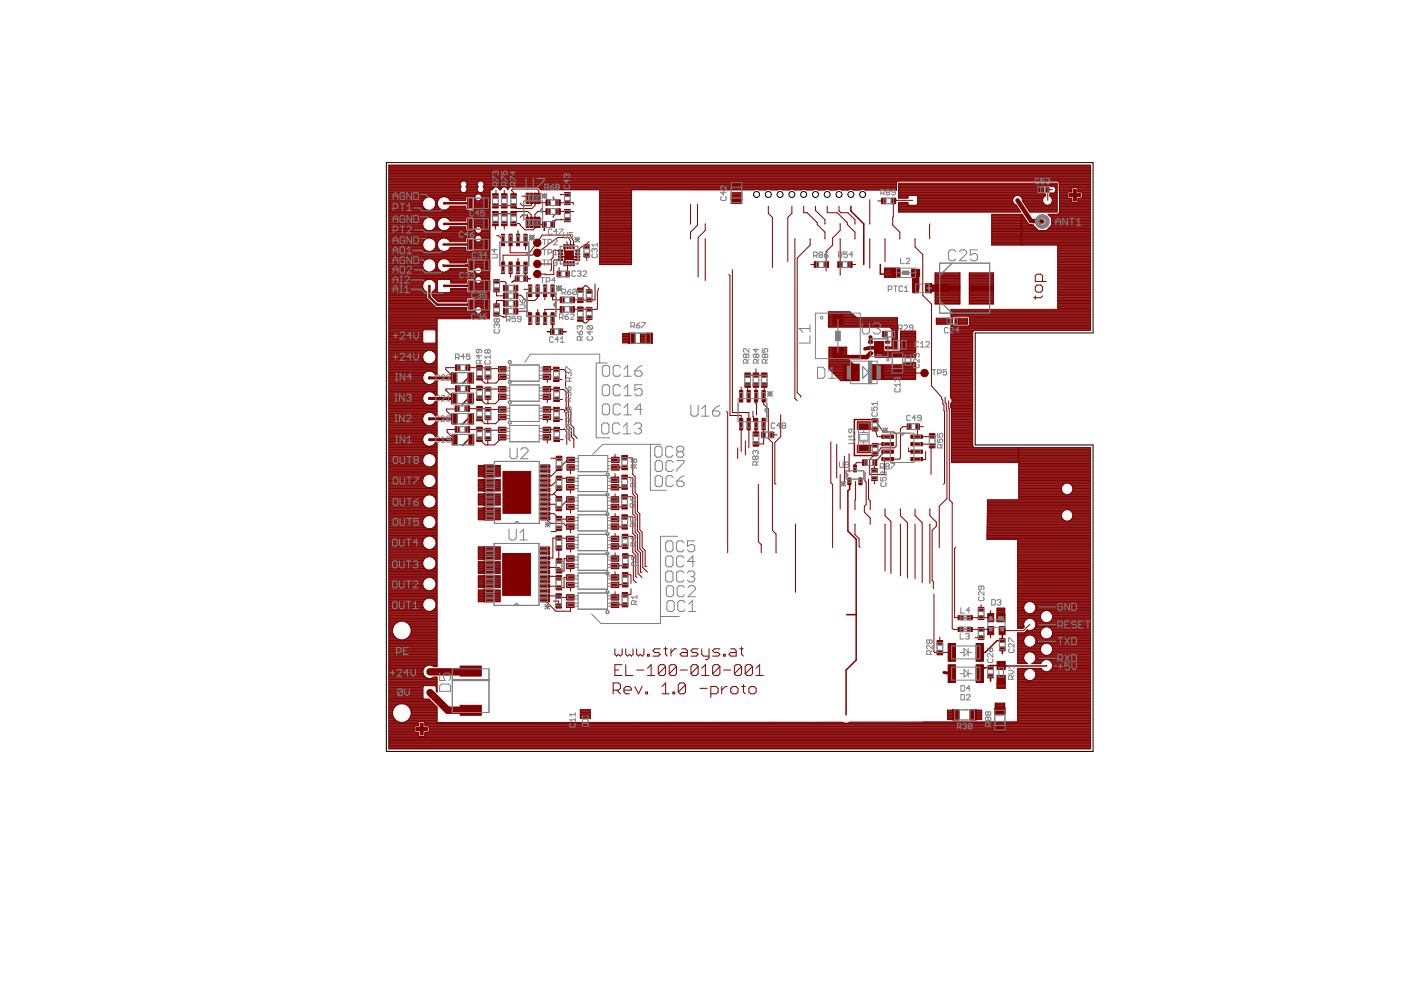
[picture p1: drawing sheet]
<svg xmlns="http://www.w3.org/2000/svg" width="297mm" height="210mm" viewBox="0 0 297 210" stroke-linecap="round" stroke-linejoin="round" font-family="sans-serif">
<g fill="none" stroke="#800000" stroke-width=".21">
<path d="M82.4 39.3h15.2M82.4 39.9h15.2M82.4 39.7h15.2M82.4 39.6h15.3M82.4 39.4h15.2M82.4 39.1h15.2M82.4 39h15.2M82.4 38.8h15.2M82.4 38.7h15.3M82.4 38.5h15.5M82.4 38.3h148.8M82.4 38.2h148.8"/>
<path d="M82.4 38h148.8M82.4 37.9h148.8M82.4 37.7h148.8M82.4 37.5h148.8M82.4 37.4h148.8M82.4 37.3h148.8M82.4 37.1h148.8M82.4 36.9h148.8M82.4 36.8h148.8M82.4 36.6h148.8M82.4 36.5h148.8M82.4 36.3h148.8"/>
<path d="M82.4 36.2h148.8M82.4 36h148.8M82.4 35.9h148.8M82.4 35.7h148.8M82.4 35.5h148.8M82.4 35.4h148.8M82.4 35.2h148.8M82.4 35.1h148.8M97.6 38.8l.4-.4h.6l.4 .4M97.6 38.8v.6l.2 .2-.2 .2v.6M98.7 38.5h2.8M98.8 39.6l.2 .2v.6"/>
<path d="M98.8 39.6h2.6M98.9 38.7h2.4M99 39.7h2.2M99 39.4h2.2M99 39.3h2.2M99 39.9h2.2M99 39.1h2.2M99 39h2.2M99 38.8v.6l-.2 .2M99 38.8h2.2M101.2 38.8l.4-.4h.6l.4 .4M101.2 38.8v.6l.2 .2-.2 .2v.6"/>
<path d="M102.3 38.5h87.9M102.4 39.6h87.7M102.4 39.6l.2 .2v.6M102.5 38.7h87.6M102.6 39.7h2.2M102.6 39.4h87.5M102.6 39.3h87.5M102.6 39.9h2M102.6 39.1h87.5M102.6 39h87.5M102.6 38.8v.6l-.2 .2M102.6 38.8h87.5"/>
<path d="M105.6 39.7h.9M105.7 39.9h.6M107.3 39.7h.7M107.5 39.9h.3M108.7 39.6v.1M114.2 39.7h75.9M114.3 39.9h75.8M190.5 39.3h33.6M190.5 39.9h30.8M190.5 39.7h30.8M190.5 39.6h30.8M190.5 39.4h30.8"/>
<path d="M190.5 39.1h33.6M190.5 39h33.6M221.5 39.3l-.2 .2v1.5l.4 .2v.3l-.2 .1M222.6 39.3l.2 .2h.6l.5 .4M222.7 39.4h1.4M223.5 39.6h.6M223.7 39.7h.4M223.8 39.9h.3M223.9 39.9v.6l-.5 .5M224.4 38.5h6.8M224.6 38.7h6.6M224.6 39.3h6.6"/>
<path d="M224.6 39.9h2.7M224.6 39.7h6.6M224.6 39.6h6.6M224.6 39.4h6.6M224.6 39.1h6.6M224.6 39h6.6M224.6 38.8h6.6M227.4 39.8l-.2 .2v.7h-2.6M228.3 39.8l.2 .2v.7h2.7M228.5 39.9h2.7M82.4 59.7h7.6M82.4 57.8h18.4"/>
<path d="M82.4 60h7.4M82.4 59.8h7.4M82.4 59.5h7.7M82.4 59.4h8M82.4 59.2h16.6M82.4 59.1h18.3M82.4 58.9h18.4M82.4 58.7h18.6M82.4 58.6h21.4M82.4 58.4h21.4M82.4 58.3h21.4M82.4 58.1h21.4"/>
<path d="M82.4 58h18.6M82.4 41.4h18.4M82.4 41h21.5M82.4 44.9h21.5M82.4 44.7h21.5M82.4 44.4h7.9M82.4 44.3h7.7M82.4 44.1h7.5M82.4 43.9h7.4M82.4 43.8h7.3M82.4 43.6h7.2M82.4 43.5h7.2"/>
<path d="M82.4 43.3h7.2M82.4 43.2h7.2M82.4 43h7.2M82.4 42.9h7.2M82.4 42.7h7.2M82.4 42.5h7.3M82.4 42.4h7.4M82.4 42.2h7.5M82.4 42.1h7.7M82.4 41.9h7.9M82.4 41.8h11.4M82.4 41.6h18.3"/>
<path d="M82.4 41.3h18.5M82.4 41.1h21.5M82.4 40.8h21.5M82.4 40.7h15.4M82.4 40.5h15.3M82.4 40.4h15.2M82.4 40.2h15.2M82.4 40h15.2M82.4 56.1h7.2M82.4 53.1h7.9M82.4 46.6h7.6M82.4 48.9h16.5"/>
<path d="M82.4 46.1h8.3M82.4 51.3h7.3M82.4 50.5h16.4M82.4 50.3h18.3M82.4 54.8h16.6M82.4 55.8h7.3M82.4 49.9h21.5M82.4 57.6h8.3M82.4 57.5h7.9M82.4 57.3h7.7M82.4 57.2h7.6M82.4 57h7.4"/>
<path d="M82.4 56.9h7.3M82.4 56.7h7.3M82.4 56.6h7.2M82.4 56.4h7.2M82.4 56.2h7.2M82.4 55.9h7.2M82.4 55.6h7.4M82.4 55.5h7.4M82.4 55.3h7.6M82.4 55.2h7.7M82.4 55h8M82.4 54.7h21.4"/>
<path d="M82.4 54.5h21.4M82.4 54.4h21.4M82.4 54.2h21.4M82.4 54.1h21.4M82.4 53.9h21.4M82.4 53.8h21.4M82.4 53.6h21.4M82.4 53.4h21.4M82.4 53.3h8.3M82.4 53h7.7M82.4 52.8h7.6M82.4 52.7h7.4"/>
<path d="M82.4 52.5h7.3M82.4 52.3h7.3M82.4 52.2h7.2M82.4 52h7.2M82.4 51.9h7.2M82.4 51.7h7.2M82.4 51.6h7.2M82.4 51.4h7.3M82.4 51.1h7.4M82.4 50.9h7.6M82.4 50.8h7.7M82.4 50.6h7.9"/>
<path d="M82.4 50.2h18.4M82.4 50h18.6M82.4 49.7h21.5M82.4 49.6h21.5M82.4 49.4h18.6M82.4 49.2h18.5M82.4 49.1h18.4M82.4 48.8h8M82.4 48.6h7.7M82.4 48.5h7.6M82.4 48.3h7.4M82.4 48.2h7.4"/>
<path d="M82.4 48h7.3M82.4 47.8h7.2M82.4 47.7h7.2M82.4 47.5h7.2M82.4 47.4h7.2M82.4 47.2h7.2M82.4 47.1h7.3M82.4 46.9h7.3M82.4 46.7h7.4M82.4 46.4h7.7M82.4 46.3h7.9M82.4 46h21.5"/>
<path d="M82.4 45.8h21.5M82.4 45.7h21.5M82.4 45.5h21.5M82.4 45.3h21.5M82.4 45.2h21.5M82.4 45h21.5M89.6 42.9v.6M89.6 43.5l.2 .5M89.6 47.2v.6M89.6 47.2a1.44 1.44 0 0 1 1.4-1.1 1.44 1.44 0 0 1 1.4 1.1M89.6 56.5a1.43 1.43 0 0 0 1.4 1.2 1.43 1.43 0 0 0 1.4-1.2M89.6 47.8l.2 .5"/>
<path d="M89.8 44l.4 .4 .5 .2M89.8 55.5l-.2 1M89.8 59.8l-.2 .5v.6M89.8 48.3l.4 .4 .5 .2M90.7 41.8l-.5 .2-.6 .9M90.7 50.5a1.44 1.44 0 0 0-.9 2.2 1.44 1.44 0 0 0 2.4 0M90.7 59.2l-.5 .2-.4 .4M90.7 54.8l-.5 .3-.4 .4M91.2 41.8l.6 .2 .4 .4 .2 .5M91.3 44.6h12.6M91.3 54.8l.5 .3 .4 .4M91.3 59.2l.5 .2 .4 .4"/>
<path d="M91.3 50.5l.9 .6M91.3 53.3h2.6M91.4 46.1h2.4M91.4 57.6h2.4M91.6 41.9h1.8M91.7 59.4h1.1M91.7 44.4h1.8M91.7 55h1.8M91.7 48.8h1.8M91.7 53.1h1.8M91.7 50.6h1.8M91.7 57.5h1.7"/>
<path d="M91.7 46.3h1.7M91.9 44.3h1.4M91.9 42.1h1.3M91.9 59.5h.8M91.9 55.2h1.4M91.9 53h1.3M91.9 50.8h1.3M91.9 48.6h1.4M91.9 57.3h1.3M91.9 46.4h1.3M92 42.2h1M92.1 59.7h.6"/>
<path d="M92.1 44.1h1M92.1 55.3h1M92.1 48.5h1M92.1 46.6h1M92.1 57.2h1M92.1 52.8h1M92.1 50.9h1M92.2 44l-.4 .4-.6 .2h-8.8M92.2 43.9h.8M92.2 42.4h.7M92.2 59.8h.5M92.2 48.3l-.4 .4-.5 .2"/>
<path d="M92.2 51.1l.2 .5-.2 1.1M92.2 55.5l.2 1M92.2 59.8l.2 .5v.6M92.2 55.5h.7M92.2 52.7h.7M92.2 51.1h.7M92.2 48.3h.7M92.2 43.8h.7M92.2 42.5h.7M92.2 57h.7M92.2 46.7h.7M92.3 60h.4"/>
<path d="M92.3 51.3h.6M92.3 55.6h.6M92.3 52.5h.6M92.3 48.2h.6M92.3 43.6h.5M92.3 42.7h.5M92.3 56.9h.6M92.3 46.9h.6M92.4 55.8h.4M92.4 48h.4M92.4 43.5h.4M92.4 42.9h.3"/>
<path d="M92.4 56.7h.4M92.4 52.3h.4M92.4 51.4h.4M92.4 47.1h.4M92.4 43.3h.3M92.4 43.2h.3M92.4 43h.3M92.4 42.9v.6M92.4 43.5l-.2 .5M92.4 55.9h.4M92.4 47.8h.4M92.4 56.1h.3"/>
<path d="M92.4 47.2v.6l-.2 .5M92.4 56.6h.4M92.4 56.4h.3M92.4 56.2h.3M92.4 52.2h.4M92.4 52h.3M92.4 51.9h.3M92.4 51.7h.3M92.4 51.6h.4M92.4 47.7h.3M92.4 47.5h.3M92.4 47.4h.3"/>
<path d="M92.4 47.2h.4M92.7 42.9a1.43 1.43 0 0 0 1.2 1.7M92.9 52.7a1.46 1.46 0 0 0 2.5 0M92.9 48.3a1.43 1.43 0 0 1 .5-2 1.43 1.43 0 0 1 2 .6h3.3v-.7l.3-.2h1.4l.2 .2v2.5l-.2 .3h-1.4l-.3-.3M92.9 51.1l-.2 .5 .2 1.1M92.9 55.5a1.44 1.44 0 0 0 .5 2 1.44 1.44 0 0 0 2-.6h3.5v.6M92.9 59.2l-.2 .2v2.4l.2 .2M92.9 48.3l.4 .4 .6 .2M93.9 50.5l-1 .6M93.9 54.8l-.6 .3-.4 .4M94.1 56.3l-.2-.1 .1 .1M94.4 50.5l1 .6"/>
<path d="M94.4 54.8l.6 .3 .4 .4M94.5 53.3h4.4M94.5 46.1h4.3M94.5 57.6h4.5M94.5 41.8h4.3M94.8 44.4h4M94.8 55h4.1M94.8 48.8h4M94.8 53.1h4M94.8 50.6h3.9M94.9 57.5h4M94.9 46.3h3.8"/>
<path d="M94.9 41.9h3.8M95 41.9a1.45 1.45 0 0 0-2.3 1M95 44.3h3.7M95 55.2h3.9M95 48.6h3.7M95.1 53h3.6M95.1 50.8h3.6M95.1 42.1h3.6M95.1 57.3h3.8M95.1 46.4h3.6M95.2 44.1h3.5M95.2 55.3h3.7"/>
<path d="M95.2 52.8h3.5M95.2 50.9h3.5M95.2 48.5h3.5M95.2 46.6h3.5M95.2 57.2h3.7M95.2 42.2h3.5M95.3 43.9h3.4M95.4 43.9v-.2h3.3v.7l.3 .2M95.4 48.3v-.2h3.3v.6M95.4 52.7v-.2h3.3v.6M95.4 48.3l-.4 .4-.6 .2M95.4 43.9l-1 .7"/>
<path d="M95.4 57h3.5M95.4 55.5h3.5M95.4 52.7h3.3M95.4 51.1h3.3M95.4 48.3h3.3M95.4 46.7h3.3M95.4 42.4h3.3M95.4 43.8h3.3M95.4 55.6h3.5M95.4 52.5h3.3M95.4 48.2h3.3M95.5 59.4h3.4"/>
<path d="M95.6 59.7h3.3M95.6 59.8h3.3M95.6 59.5h3.3M97.6 40.4l.4 .4M98.7 40.7h2.8M98.7 53.1l.3 .2h1.4l.2-.2M98.9 57.5l.2 .2h1.4l.2-.2v.1M98.9 54.9v.8l-3.4 .1-.1-.3M98.9 54.9l.2-.2h1.4l.2 .2M98.9 40.5h2.4M99 41.6l-.3 .2v.7h-3.3l-.4-.6M99 50.4l-.3 .2v.6h-3.3v-.1"/>
<path d="M99 40.4h2.2M99 40.2h2.2M99 40h2.2M99 40.4l-.4 .4M99.8 56.2h.5h-1.6v.1M100.4 41.6l.2 .2v2.6l-.2 .2M100.4 50.4l.2 .2v2.5M100.4 48.9h.3M100.4 53.3h3.4M100.5 46.1h3.4M100.5 50.5h.2M100.5 41.8h.2"/>
<path d="M100.5 44.4h3.4M100.6 57.6h.1M100.6 48.8h.1M100.6 59.2h.1M100.6 44.3h3.3M100.6 44.1h3.3M100.6 43.9h3.3M100.6 43.8h3.3M100.6 43.6h3.3M100.6 43.5h3.3M100.6 43.3h3.3M100.6 43.2h3.3"/>
<path d="M100.6 43h3.3M100.6 42.9h3.3M100.6 42.7h3.3M100.6 42.5h3.3M100.6 42.4h.3M100.6 42.2h.2M100.6 42.1h.1M100.6 41.9h.1M100.6 53.1h3.2M100.6 46.6h3.3M100.6 51.3h.4M100.6 53h3.2"/>
<path d="M100.6 52.8h3.2M100.6 52.7h3.3M100.6 52.5h3.3M100.6 52.3h3.3M100.6 52.2h3.3M100.6 52h3.3M100.6 51.9h3.3M100.6 51.7h3.3M100.6 51.6h3.3M100.6 51.4h3.3M100.6 51.1h.3M100.6 50.9h.1"/>
<path d="M100.6 50.8h.1M100.6 50.6h.1M100.6 48.6h.1M100.6 48.5h.1M100.6 48.3h.2M100.6 48.2h.4M100.6 48h3.3M100.6 47.8h3.3M100.6 47.7h3.3M100.6 47.5h3.3M100.6 47.4h3.3M100.6 47.2h3.3"/>
<path d="M100.6 47.1h3.3M100.6 46.9h3.3M100.6 46.7h3.3M100.6 46.4h3.3M100.6 46.3h3.3M100.6 54.8h3.2M100.7 59.1v.2l-.2-.2h-1.4l-.2 .2v.7h-3.3v-.6l-.2-.2M100.7 48.4v.6l.4 .4h.6l.4-.4v-.6M100.7 48.4l.4-.4h.6l.4 .4M100.7 57.6l.4 .5h.6l.4-.5M100.7 59.1l.4-.5h.6l.4 .5M100.7 60h.3"/>
<path d="M100.7 59.8h.2M100.7 56.1h3.1M100.7 56.3v.7l.4-.4h.6l.4 .4v.6M100.7 54.9v1.4M100.7 55.8h3.1M100.7 56.9h.2M100.7 56.7h.3M100.7 56.6h3.1M100.7 56.4h3.1M100.7 56.2h3.1M100.7 55.9h3.1M100.7 55.6h3.1"/>
<path d="M100.7 55.5h3.1M100.7 55.3h3.1M100.7 55.2h3.1M100.7 55h3.1M100.7 56.3h.1M101.1 49.9l-.4 .4v.6l.4 .4h.6l.4-.4v-.6l-.4-.4M101.1 41.1l-.4 .5v.5l.4 .5M101.2 40.4l.4 .4M101.7 41.1l.4 .5v.5l-.4 .5M101.8 51.3h2.1M101.8 49.4h2.1M101.8 60h2"/>
<path d="M101.8 56.7h2M101.8 58.7h2M101.8 58h2M101.9 50h2M101.9 48.2h2M101.9 41.3h2M101.9 42.4h2M101.9 51.1h2M101.9 49.2h2M102 59.8h1.8M102 56.9h1.8M102 57.8h1.8"/>
<path d="M102 58.9h1.8M102 50.2h1.9M102 48.3h1.9M102 41.4h1.9M102 42.2h1.9M102.1 50.9h1.8M102.1 49.1h1.8M102.1 59.7h1.7M102.1 57h1.7M102.1 59.5h1.7M102.1 59.4h1.7M102.1 59.2h1.7"/>
<path d="M102.1 59.1h1.7M102.1 42.1h1.8M102.1 41.9h1.8M102.1 41.8h1.8M102.1 41.6h1.8M102.1 48.9h1.8M102.1 59.1v.5l-.4 .5h-.6l-.4-.4v2.2M102.1 50.5h1.8M102.1 50.3h1.8M102.1 57.6h1.7M102.1 57.5h1.7M102.1 57.3h1.7"/>
<path d="M102.1 57.2h1.7M102.1 50.8h1.8M102.1 50.6h1.8M102.1 48.8h1.8M102.1 48.6h1.8M102.1 48.5h1.8M102.4 40.7h1.5M102.5 40.5h1.4M102.6 40.4h1.3M102.6 40.2h1.3M102.6 40h1.3M102.6 40.4l-.4 .4"/>
<path d="M103.9 40.5l-.1 27.1h-21.4M104 40h.4M104.4 40v.2h-.3l-.2-.2v.5M104.4 40l.5-.4h.6l.4 .4M105 43.6h3.9M105 43.6h.1M105 47.4v1.2M105 45.3h3.9l.5-.4h2.5l.7 .7v1.5M105.2 40.3v1.3h-.2M105.3 59.7h1.7l.3 .3-.1 1.1M105.3 59.7h.1M105.3 50h.4l1 .9"/>
<path d="M105.9 40v.2h.3v-.2M105.9 40h.3M106.2 40l.4-.4h.6l.4 .4M106.9 40.3v1.3M106.9 43.6h.1M106.9 47.4v1.2M107.6 40.2h.1M107.6 40h.1M107.6 40v.2M107.7 40l.4-.4 6 .1 .5 .5h45.4M108.2 50.9v2.7h4.1l1.6-2.1 1-1.7h6l.7 1.4v1.1M108.2 56.8l.1 1.9"/>
<path d="M108.9 41.6v-.7l-.5-.6 .3-.2h5.2l.3 .3v2.6h2M108.9 43.6h.1M109.8 49v1.9M109.8 54.8v2M110.3 46.1l.5-.5h1v1.5M110.7 41.6h.7l.4 .5M111.4 59.1h.1M111.4 50.9v1.9M111.4 52.8v.1M112.6 42.1v1.5h-1.8l-.5-.5M113.4 47.1h.1M113.5 47.1l-.1 1.2-.4 .4h-1.7l-1.2-1.3h-1.2"/>
<path d="M113.5 42.1v1.5l-.7 .6h-3.3l-.6-.6M113.9 56h3M114.2 47.1l.5 .5h.7M114.5 40h75.6M116.2 44.9h-2.2l-.6 .6v1.6M117.3 41.7v.2l1 1.1h3.2v.3M118.5 58.1h.1M118.5 56.7v1.4M118.9 55.1h-1.4l-.1 .1v3l-3.5-.1M118.9 53.1h-1.5l-.1 .1v1.4l-.4 .4v2.2l-.3 .3M119.7 53.3h.3v.8h.6v.3M120.2 51.2l.1 1.1"/>
<path d="M120.3 41.2h.1M120.3 43h.1M120.3 44.8v.1M120.3 46.6h.1M120.3 41.2h-1.4l-.1 .2M120.3 46.6h-2.4l-.2 .2h-.5v.8M120.3 55.9v2.2M121 52.3v-1.1l-.5-.8h-2.2l-4.4 3.2-1.1 .5h-6.1v2.7M121.7 44.9l-3.4-.1-1 1.1v.2M124.4 52.3h-1.1l-.8 .8M124.4 54.1v1.1M124.9 51.2l-1.1 1.1"/>
<path d="M127.1 41.4h6.8M127.1 41h6.8M127.1 44.9h6.8M127.1 44.7h6.8M127.1 44.6h6.8M127.1 44.4h6.8M127.1 44.3h6.8M127.1 44.1h6.8M127.1 43.9h6.8M127.1 43.8h6.8M127.1 43.6h6.8M127.1 43.5h6.8"/>
<path d="M127.1 43.3h6.8M127.1 43.2h6.8M127.1 43h6.8M127.1 42.9h6.8M127.1 42.7h6.8M127.1 42.5h6.8M127.1 42.4h6.8M127.1 42.2h6.8M127.1 42.1h6.8M127.1 41.9h6.8M127.1 41.8h6.8M127.1 41.6h6.8"/>
<path d="M127.1 41.3h6.8M127.1 41.1h6.8M127.1 40.8h6.8M127.1 40.7h6.8M127.1 40.5h6.8M127.1 40.4h6.8M127.1 40.2v15.9h6.8v-15.9M127.1 53.1h6.8M127.1 46.6h6.8M127.1 48.9h6.8M127.1 46.1h6.8M127.1 51.3h6.8"/>
<path d="M127.1 50.5h6.8M127.1 50.3h6.8M127.1 54.8h6.8M127.1 55.8h6.8M127.1 49.9h6.8M127.1 55.9h6.8M127.1 55.6h6.8M127.1 55.5h6.8M127.1 55.3h6.8M127.1 55.2h6.8M127.1 55h6.8M127.1 54.7h6.8"/>
<path d="M127.1 54.5h6.8M127.1 54.4h6.8M127.1 54.2h6.8M127.1 54.1h6.8M127.1 53.9h6.8M127.1 53.8h6.8M127.1 53.6h6.8M127.1 53.4h6.8M127.1 53.3h6.8M127.1 53h6.8M127.1 52.8h6.8M127.1 52.7h6.8"/>
<path d="M127.1 52.5h6.8M127.1 52.3h6.8M127.1 52.2h6.8M127.1 52h6.8M127.1 51.9h6.8M127.1 51.7h6.8M127.1 51.6h6.8M127.1 51.4h6.8M127.1 51.1h6.8M127.1 50.9h6.8M127.1 50.8h6.8M127.1 50.6h6.8"/>
<path d="M127.1 50.2h6.8M127.1 50h6.8M127.1 49.7h6.8M127.1 49.6h6.8M127.1 49.4h6.8M127.1 49.2h6.8M127.1 49.1h6.8M127.1 48.8h6.8M127.1 48.6h6.8M127.1 48.5h6.8M127.1 48.3h6.8M127.1 48.2h6.8"/>
<path d="M127.1 48h6.8M127.1 47.8h6.8M127.1 47.7h6.8M127.1 47.5h6.8M127.1 47.4h6.8M127.1 47.2h6.8M127.1 47.1h6.8M127.1 46.9h6.8M127.1 46.7h6.8M127.1 46.4h6.8M127.1 46.3h6.8M127.1 46h6.8"/>
<path d="M127.1 45.8h6.8M127.1 45.7h6.8M127.1 45.5h6.8M127.1 45.3h6.8M127.1 45.2h6.8M127.1 45h6.8M146.4 43.3l-.1 4.2M147.9 43.3v4.4l-1.5 1.5-.1 1.5M149.5 47.5v1.4l-1.5 1.5v8.3M149.5 47.5h.1M149.5 50.7v8.8M154.5 58.2l.3 .3v29.6h2.3v7.6"/>
<path d="M155 41.4h2.3M155 41h2.3M155 42.2h2.3M155 42.1h2.3M155 41.9h2.3M155 41.8h2.3M155 41.6h2.3M155 41.3h2.3M155 41.1h2.3M155 40.9h2.3v1.5h-2.3zM155.3 57.2v30.3h3.5v7.5M159.9 40.3l.7-.2a4.6 4.6 0 0 0 2.5 0 4.6 4.6 0 0 0 2.5 0 4.6 4.6 0 0 0 2.5 0 4.8 4.8 0 0 0 2.5 0 4.8 4.8 0 0 0 2.5 0l.4 .2h1.3l.4-.2 .8 .2 2.1-.2 .4 .2"/>
<path d="M160.8 40.2h1.7M162.9 43.7v1.5l.9 .9v10.6M163.3 40.2h1.7M165.8 40.2h1.7M167.9 43.7v1.5l-.9 .9v9.4M168.3 40.2h1.7M168.6 50.7l-.1 33.8 .5 .5M170.4 43.7v1.4h.8l2.1 2.1v.4l1.6 1.6v1.5M170.8 40.2h1.7M171.7 50.7l.1 1.3-2.8 2.7v28.5l.8 .8v.2M171.9 56.1h1.2M172.9 43.7v.9l2 2v.9"/>
<path d="M173.3 40.2h1.7M174.9 47.5h.1M175.2 56.1h.1M175.4 43.7v1.4h2.1l2.1 2.1v.4l1.7 1.6v1.5M175.8 40.2h1.7M177.9 43.7v1l.4 .4h1.5l1.5 1.5v.9M178.1 47.5v1.4l-1.6 1.6v1.5l-1.3 1.3v4.2M178.1 50.7v7.6M178.1 56.1h.1M178.3 40.2h1.7M178.5 40.3h1.3M178.5 40.3h.1"/>
<path d="M179.8 40.3l.4-.2 .8 .2M179.8 40.3h.1M180.2 56.1h1.2M180.8 40.2h1.7M181 40.3h1.3M181 40.3h.1M181.3 47.5h.1M182.3 40.3l.4-.2 .8 .2M182.3 40.3h.1M183.3 40.2h6.8M183.5 40.3h6.6v-1.6l.2-.3h34l.3 .3v6.4l-.3 .3h-2.1l.7 .8v1.6l-1.1 1.1M183.5 40.3h.1"/>
<path d="M184.4 42.4v5.1M184.4 47.5h.1M184.4 50.7v6.2M186.1 42.6h1.2M187.5 57.8h3.3M187.5 58.7h3.3M187.5 58.6h3.3M187.5 58.4h3.3M187.5 58.3h3.3M187.5 58.1h3.3M187.5 58h3.3M187.5 56.9h3.3v1.9h-3.3z"/>
<path d="M187.5 57.6h3.3M187.5 57.5h3.3M187.5 57.3h3.3M187.5 57.2h3.3M187.5 57h3.3M187.6 50.7v4.8M190.5 41.4h31.2M190.5 41h30.8M190.5 44.9h25.8M190.5 44.7h25.7M190.5 44.6h25.6M190.5 44.4h25.5"/>
<path d="M190.5 44.3h25.4M190.5 44.1h25.3M190.5 43.9h25.2M190.5 43.8h25.1M190.5 43.6h25M190.5 43.5h2.2M190.5 43.3h2M190.5 43.2h2M190.5 43h2M190.5 41.9h2M190.5 41.8h2M190.5 41.6h2"/>
<path d="M190.5 41.3h31.2M190.5 41.1h30.9M190.5 40.8h30.8M190.5 40.7h30.8M190.5 40.5h30.8M190.5 40.4h30.8M190.5 40.2h30.8M190.5 40h30.8M192.5 43.3v-.4h-2v2.1h25.9l-1-1.5M192.5 41.6v.4h-2v-3.2h33.6v6.2h-5.7l-1.6-2.4M192.7 41.4l-.2 .2M193.5 42.5h-3.9l-.2 .1-.1 5.1 1.5 1.5v1.5"/>
<path d="M194 50.7v1.6l1.6 1.7v8.6l1.9 1.9v17.3l2.1 2.4v.4l.3 .2v.8l.2 .2v1.3l.2 .1v15.3l-.3 .2M194.4 41.4l.2 .2v1.7l-.2 .2h-1.7l-.2-.2M194.4 43.5h21M194.5 41.6h20.6M194.5 43.3h20.6M194.6 43.2h20.4M194.6 43h20.2M194.6 42.9h20.2M194.6 42.7h20.1M194.6 42.5h20.1M194.6 42.4h20.1M194.6 42.2h20.1"/>
<path d="M194.6 42.1h20.2M194.6 41.9h20.2M194.6 41.8h20.4M197.1 47.5v3.2M198.3 59.7h5.2M198.3 57.8h5.2v6.7h-5.2zM198.3 60h5.2M198.3 59.8h5.2M198.3 59.5h5.2M198.3 59.4h5.2M198.3 59.2h5.2M198.3 59.1h5.2"/>
<path d="M198.3 58.9h5.2M198.3 58.7h5.2M198.3 58.6h5.2M198.3 58.4h5.2M198.3 58.3h5.2M198.3 58.1h5.2M198.3 58h5.2M205.5 59.7h5.1M205.5 57.8h5.1v6.7h-5.1zM205.5 60h5.1M205.5 59.8h5.1M205.5 59.5h5.1"/>
<path d="M205.5 59.4h5.1M205.5 59.2h5.1M205.5 59.1h5.1M205.5 58.9h5.1M205.5 58.7h5.1M205.5 58.6h5.1M205.5 58.4h5.1M205.5 58.3h5.1M205.5 58.1h5.1M205.5 58h5.1M210.3 46.6h6.2M210.3 45.4h6.2v6.6h-6.2z"/>
<path d="M210.3 48.9h6.2M210.3 46.1h6.2M210.3 51.3h6.2M210.3 50.5h6.2M210.3 50.3h6.2M210.3 49.9h6.2M210.3 51.9h6.2M210.3 51.7h6.2M210.3 51.6h6.2M210.3 51.4h6.2M210.3 51.1h6.2M210.3 50.9h6.2"/>
<path d="M210.3 50.8h6.2M210.3 50.6h6.2M210.3 50.2h6.2M210.3 50h6.2M210.3 49.7h6.2M210.3 49.6h6.2M210.3 49.4h6.2M210.3 49.2h6.2M210.3 49.1h6.2M210.3 48.8h6.2M210.3 48.6h6.2M210.3 48.5h6.2"/>
<path d="M210.3 48.3h6.2M210.3 48.2h6.2M210.3 48h6.2M210.3 47.8h6.2M210.3 47.7h6.2M210.3 47.5h6.2M210.3 47.4h6.2M210.3 47.2h6.2M210.3 47.1h6.2M210.3 46.9h6.2M210.3 46.7h6.2M210.3 46.4h6.2"/>
<path d="M210.3 46.3h6.2M210.3 46h6.2M210.3 45.8h6.2M210.3 45.7h6.2M210.3 45.5h6.2M215.2 41.6a1.03 1.03 0 0 0-.5 1 1.03 1.03 0 0 0 .7 .9M215.5 41.4l-.3 .2M215.9 41.4l.7 .5 .2 .4M216.3 41.6h5.2M216.5 41.8h4.8M216.6 41.9h4.6M216.6 46.6h.9"/>
<path d="M216.6 48.9h14.6M216.6 46.1h.5M216.6 51.3h14.6M216.6 50.5h14.6M216.6 50.3h14.6M216.6 49.9h14.6M216.6 51.9h14.6M216.6 51.7h14.6M216.6 51.6h14.6M216.6 51.4h14.6M216.6 51.1h14.6M216.6 50.9h14.6"/>
<path d="M216.6 50.8h14.6M216.6 50.6h14.6M216.6 50.2h14.6M216.6 50h14.6M216.6 49.7h14.6M216.6 49.6h14.6M216.6 49.4h14.6M216.6 49.2h14.6M216.6 49.1h14.6M216.6 48.8h3.5M216.6 48.6h3.3M216.6 48.5h3.2"/>
<path d="M216.6 48.3h3M216.6 48.2h2.9M216.6 48h2.7M216.6 47.8h2.5M216.6 47.7h2.3M216.6 47.5h1.5M216.6 47.4h1.4M216.6 47.2h1.3M216.6 47.1h1.2M216.6 46.9h1.1M216.6 46.7h1M216.6 46.4h.8"/>
<path d="M216.6 46.3h.7M216.6 46h.5M216.6 45.8h.4M216.6 45.7h.3M216.6 45.5h.1M216.7 42.1h4.4M216.8 42.3v.3M216.8 42.5h4.2M216.8 42.4h4.2M216.8 42.2h4.3M216.9 42.7h4.2M217 42.9h4.1"/>
<path d="M217.1 43h4.1M217.2 43.2h4.1M217.3 43.3h4.2M217.4 43.5h4.4M217.5 43.6h6.6M217.6 43.8h6.5M217.7 43.9h6.4M217.8 44.1h6.3M217.9 47.2l-1.3-1.8v6.6h7.7v13.6M217.9 47.2l.2 .3M217.9 44.3h6.2M218 44.4h6.1"/>
<path d="M218.1 44.6h6M218.1 47.5l1 .2 1.1 1.2M218.2 44.7h5.9M218.3 44.9h5.8M218.4 47.6v.1M221 59.7v-1.2l-.3-.4h-.8l-.4 .4v1.2h2.3M221.5 41.6a1.06 1.06 0 0 0 0 1.8 1.06 1.06 0 0 0 1.6-.7M222 48.8h9.2M222 40.2h1.1M222.1 48.6h9.1M222.1 40.2v2.3M222.3 48.5h8.9"/>
<path d="M222.3 45.5h8.9M222.4 43.5h1.7M222.4 48.3h8.8M222.4 45.7h8.8M222.6 48.2h8.6M222.6 41.4h1.5M222.6 41.2l.1 .4M222.6 41.2h.1M222.6 41.3h1.5M222.6 45.8h8.6M222.6 41.1h1.5M222.7 41.6l.4 .7"/>
<path d="M222.7 41.6h1.4M222.7 43.3h1.4M222.7 48h8.5M222.7 46h8.5M222.8 41h1.3M222.8 41l-.2 .2M222.8 41h.1M222.8 41.8h1.3M222.9 43.2h1.2M222.9 47.8h8.3M222.9 46.1h8.3M222.9 46.6h8.3"/>
<path d="M222.9 47.7h8.3M222.9 47.5h8.3M222.9 47.4h8.3M222.9 47.2h8.3M222.9 47.1h8.3M222.9 46.9h8.3M222.9 46.7h8.3M222.9 46.4h8.3M222.9 46.3h8.3M223 41.9h1.1M223 43h1.1M223 42.1h1.1"/>
<path d="M223.1 42.9h1M223.1 42.3v.4M223.1 42.7h1M223.1 42.5h1M223.1 42.4h1M223.1 42.2h1M223.6 40.8h.5M223.7 40.7h.4M223.9 40.5h.2M223.9 40.4h.2M223.9 40.2h.2M223.9 40h.2"/>
<path d="M224.3 59.7h6.9M224.3 57.8h6.9M224.3 60h6.9M224.3 59.8h6.9M224.3 59.5h6.9M224.3 59.4h6.9M224.3 59.2h6.9M224.3 59.1h6.9M224.3 58.9h6.9M224.3 58.7h6.9M224.3 58.6h6.9M224.3 58.4h6.9"/>
<path d="M224.3 58.3h6.9M224.3 58.1h6.9M224.3 58h6.9M224.3 56.1h6.9M224.3 53.1h6.9M224.3 54.8h6.9M224.3 55.8h6.9M224.3 57.6h6.9M224.3 57.5h6.9M224.3 57.3h6.9M224.3 57.2h6.9M224.3 57h6.9"/>
<path d="M224.3 56.9h6.9M224.3 56.7h6.9M224.3 56.6h6.9M224.3 56.4h6.9M224.3 56.2h6.9M224.3 55.9h6.9M224.3 55.6h6.9M224.3 55.5h6.9M224.3 55.3h6.9M224.3 55.2h6.9M224.3 55h6.9M224.3 54.7h6.9"/>
<path d="M224.3 54.5h6.9M224.3 54.4h6.9M224.3 54.2h6.9M224.3 54.1h6.9M224.3 53.9h6.9M224.3 53.8h6.9M224.3 53.6h6.9M224.3 53.4h6.9M224.3 53.3h6.9M224.3 53h6.9M224.3 52.8h6.9M224.3 52.7h6.9"/>
<path d="M224.3 52.5h6.9M224.3 52.3h6.9M224.3 52.2h6.9M224.3 52h6.9M224.4 45.3h6.8M224.6 45.2h6.6M224.6 40.2h2.6M224.6 40h2.6M224.6 41.4h1.7M224.6 41h1.7M224.6 44.9h6.6M224.6 44.7h6.6"/>
<path d="M224.6 44.6h6.6M224.6 44.4h6.6M224.6 44.3h6.6M224.6 44.1h6.6M224.6 43.9h6.6M224.6 43.8h6.6M224.6 43.6h6.6M224.6 43.5h6.6M224.6 43.3h6.6M224.6 43.2h6.6M224.6 43h6.6M224.6 42.9h2.7"/>
<path d="M224.6 42.7h2.6M224.6 42.5h2.6M224.6 42.4h2.6M224.6 42.2h2.6M224.6 42.1h2.6M224.6 41.9h1.8M224.6 41.8h1.7M224.6 41.6h1.7M224.6 41.3h1.7M224.6 41.1h1.7M224.6 40.8h1.8M224.6 40.5h2.6"/>
<path d="M224.6 40.4h2.6M224.6 45h6.6M226.5 40.7l-.2 .2v.9l.2 .2h.7v.7l.2 .2h.9l.2-.2v-.7h.8l.2-.2v-.9l-.2-.2M228.4 42.9h2.8M228.5 42.7h2.7M228.5 42.5h2.7M228.5 42.4h2.7M228.5 42.2h2.7M228.5 42.1h2.7M228.5 40.5h2.7M228.5 40.4h2.7M228.5 40.2h2.7"/>
<path d="M228.5 40h2.7M229.4 41.9h1.8M229.4 40.8h1.8M229.5 41.4h1.7M229.5 41h1.7M229.5 41.8h1.7M229.5 41.6h1.7M229.5 41.3h1.7M229.5 41.1h1.7M82.4 70.3h7.2M82.4 75.7h7.2M82.4 74.5h8"/>
<path d="M82.4 75.5h7.2M82.4 75.4h7.2M82.4 75.2h7.3M82.4 75.1h7.4M82.4 74.9h7.4M82.4 74.8h7.6M82.4 74.6h7.7M82.4 74.3h10.3M82.4 74.1h10.3M82.4 74h10.3M82.4 73.8h10.3M82.4 73.7h10.3"/>
<path d="M82.4 73.5h10.3M82.4 73.4h10.3M82.4 73.2h10.3M82.4 73.1h10.3M82.4 72.9h10.3M82.4 72.7h10.3M82.4 72.6h7.3M82.4 72.4h7.2M82.4 72.3h7.2M82.4 72.1h7.2M82.4 72h7.2M82.4 71.8h7.2"/>
<path d="M82.4 71.6h7.2M82.4 71.5h7.2M82.4 71.4h7.2M82.4 71.2h7.2M82.4 71h7.2M82.4 70.9h7.2M82.4 70.7h7.2M82.4 70.6h7.2M82.4 70.4h7.2M82.4 64.3h9.2M82.4 64.2h9M82.4 64h8.8"/>
<path d="M82.4 63.9h8.7M82.4 63.7h8.5M82.4 63.6h8.4M82.4 63.4h8.2M82.4 63.2h8.1M82.4 63.1h8M82.4 62.9h8M82.4 62.8h8M82.4 62.6h8M82.4 62.5h8M82.4 62.3h8M82.4 62.2h8"/>
<path d="M82.4 62h8M82.4 61.8h7.9M82.4 61.7h7.7M82.4 61.5h7.5M82.4 61.4h7.4M82.4 61.2h7.3M82.4 61.1h7.3M82.4 60.9h7.2M82.4 60.8h7.2M82.4 60.6h7.2M82.4 60.5h7.2M82.4 60.3h7.2"/>
<path d="M82.4 60.1h7.3M82.4 67.5h21.4M82.4 68.7h10.3M82.4 68.5h10.3M82.4 68.4h10.3M82.4 68.2h10.3M82.4 68.1h10.3M82.4 67.9h10.3M82.4 67.8h10.3M82.4 78.4h10.3M82.4 78.2h10.3M82.4 78h10.3"/>
<path d="M82.4 65.6h16.5M82.4 79.4h7.4M82.4 78.7h10.3M82.4 66.1h18.3M82.4 65h9.8M82.4 69.2h10.3M82.4 79.9h7.2M82.4 79.8h7.2M82.4 79.6h7.3M82.4 79.3h7.5M82.4 79.1h7.6M82.4 79h7.7"/>
<path d="M82.4 78.8h8M82.4 78.5h10.3M82.4 77.9h10.3M82.4 77.7h10.3M82.4 77.6h10.3M82.4 77.4h10.3M82.4 77.3h10.3M82.4 77h7.9M82.4 76.8h7.7M82.4 76.6h7.6M82.4 76.5h7.4M82.4 76.3h7.4"/>
<path d="M82.4 76.2h7.3M82.4 76h7.2M82.4 75.9h7.2M82.4 70.1h7.3M82.4 70h7.4M82.4 69.8h10.3M82.4 69.6h10.3M82.4 69.5h10.3M82.4 69.3h10.3M82.4 69h10.3M82.4 68.9h10.3M82.4 67.3h21.4"/>
<path d="M82.4 67.1h21.4M82.4 67h21.4M82.4 66.8h21.4M82.4 66.7h21.4M82.4 66.5h21.4M82.4 66.4h18.6M82.4 66.2h18.5M82.4 65.9h16.5M82.4 65.7h16.5M82.4 65.4h16.5M82.4 65.3h16.5M82.4 65.1h10"/>
<path d="M82.4 64.8h9.6M82.4 64.6h9.5M82.4 64.5h9.3M89.6 60.9l.2 .5 .6 .5v1.3l2 2h6.5v.7l.2 .2M89.6 76l.2 .5 .4 .4 .6 .2M89.8 79.3l-.2 1.1M89.8 72.7l-.2-.1v-2.5l.2-.2h2.4l.3 .2v2.5l-.3 .1M90.8 78.7l-.6 .2-.4 .4M90.8 74.3a1.43 1.43 0 0 0-1.2 1.7M91.3 78.7l.5 .2 .4 .4M91.3 74.3a1.43 1.43 0 0 1 1.2 1.7M91.4 77.1h1.3"/>
<path d="M91.6 62.6h12.2M91.6 62.5h12.2M91.6 62.3h12.2M91.6 62.2h12.2M91.6 62h7.4M91.7 78.8h1M91.7 74.5h1M91.7 62.8h12.1M91.7 77h1M91.8 61.8h1M91.9 62.9h11.9M91.9 74.6h.8"/>
<path d="M91.9 79h.8M91.9 76.8h.8M92 61.7h.7M92 63.1h11.8M92.1 79.1h.6M92.1 74.8h.6M92.1 61.5h.6M92.1 76.6h.6M92.2 63.2h6.7M92.2 74.9h.5M92.2 61.4h.5M92.2 79.3h.5"/>
<path d="M92.2 76.5h.5M92.3 70h.4M92.3 75.1h.4M92.3 61.2h.4M92.3 76.3h.4M92.3 63.4h6.6M92.4 60.1h.3M92.4 75.2h.3M92.4 61.1h.3M92.4 76.2h.3M92.4 72.6h.3M92.4 60.3h.3"/>
<path d="M92.4 70.1h.3M92.4 60.9l-.2 .5-.6 .5v.8l1.3 1.3h6v-.7l.2-.2h1.4l.2 .2v2.1l.4-.4M92.4 75.4h.3M92.4 60.9h.3M92.4 60.8h.3M92.4 60.6h.3M92.4 60.5h.3M92.4 76h.3M92.5 70.3h.2M92.5 75.7h.2M92.5 75.5h.2M92.5 72.4h.2"/>
<path d="M92.5 72.3h.2M92.5 72.1h.2M92.5 72h.2M92.5 71.8h.2M92.5 71.6h.2M92.5 71.5h.2M92.5 71.4h.2M92.5 71.2h.2M92.5 71h.2M92.5 70.9h.2M92.5 70.7h.2M92.5 70.6h.2"/>
<path d="M92.5 70.4h.2M92.5 76l-.3 .5-.4 .4-.5 .2h-8.9M92.5 75.9h.2M92.5 63.6h6.4M92.6 63.7h6.3M92.7 67.6v11.9l-.4-.1-.1-.1M92.8 63.9h6.1M95.5 61.8h3.4M95.6 61.7h3.3M95.6 61.5h3.3M95.6 61.4h3.3M95.6 61.2h3.3"/>
<path d="M95.6 61.8v-.6h3.3v.7M95.6 61.8l-.2 .2M97 78h-2.5v.4l1.8 1.7M98.9 61.9l.2 .2h1.4l.2-.2M99.1 78h4.2l.2 .2h2.8l.2 .1M100.6 62h3.2M100.6 63.2h3.2M100.7 65.9v.1M100.7 65.9l-.2 .2M100.7 65.9h.1M100.7 64.3h3.1M100.7 64.2h3.1"/>
<path d="M100.7 64h3.1M100.7 63.9h3.1M100.7 63.7h3.1M100.7 63.6h3.1M100.7 63.4h3.1M100.7 61.8h3.1M100.7 61.7h3.1M100.7 61.5h3.1M100.7 61.4h3.1M100.7 61.2h3.1M100.7 61.1h3.1M100.7 60.9h3.1"/>
<path d="M100.7 60.8h3.1M100.7 60.6h3.1M100.7 60.5h3.1M100.7 60.3h3.1M100.7 60.1h3.1M100.7 65h3.1M100.7 65.3h.1M100.7 65.1h.3M100.7 64.8h3.1M100.7 64.6h3.1M100.7 64.5h3.1M101.7 65l.4 .4"/>
<path d="M101.8 66.4h2M101.8 65.1h2M101.9 66.2h1.9M102 65.3h1.8M102.1 66.1h1.7M102.1 65.6h1.7M102.1 65.4v.6l-.4 .4h-.6l-.4-.4M102.1 65.9h1.7M102.1 65.7h1.7M102.1 65.4h1.7M103.5 79.9l-.1 1.3M105.3 61.5v1.2h1.9"/>
<path d="M105.3 66.6l1.5 .6M106.5 79.9l-1.3 1.3h-2.4l-1.1-1.1M107.2 64.3l-.6-.6h-1.3v1.1M107.2 66l.1 1.2h-.6M109.3 64.3v1.7h2.5l.6 .6v.9M109.3 61.1v1.6M111 61.3h1.1l.3 .3M114 61.6v1.5l-.6 .6h-1.9l-1.1-1.1h-1.1M114 65.6v1.9M115.5 61.6v2M115.5 61.6h.1M115.5 67.5h.1"/>
<path d="M116 79.9v1.2M116 78.3h3.5l.4 .4v3.5l.6 .6v3.5l.1 .4 .4 .4v3l.7 .6v1.5l.7 .8M117.2 61.6v2h2M119.2 65.6h-3.7v1.9M123 61.6l1-1h.4l.5 .5v.7M124.9 67.4v.4l-.6 .7h-.4l-.9-.9M126.2 60.2v3.4h-4.9M126.9 61.1l-.2 .9v3.5l-.2 .1h-5.2M132 72.6h1.3M132 72.4h1.3M132 72.3h1.3M132 72.1h1.3"/>
<path d="M132 72h1.3M132 71.8h1.3M132 71.6h1.3M132 71.5h1.3M132 71.4h1.3M132 71.2h1.3M132 71h1.3M132 70.9h1.3M132 70.7h1.3v2h-1.3zM135.8 72.6h1.2M135.8 72.4h1.2M135.8 72.3h1.2"/>
<path d="M135.8 72.1h1.2M135.8 72h1.2M135.8 71.8h1.2M135.8 71.6h1.2M135.8 71.5h1.2M135.8 71.4h1.2M135.8 71.2h1.2M135.8 71h1.2M135.8 70.9h1.2M135.8 70.7h1.2v2h-1.2zM158.5 79.5h3.5M160.3 78.2v1.3"/>
<path d="M175.6 67.5h14.7M175.6 68.7h14.7M175.6 68.5h14.7M175.6 68.4h14.7M175.6 68.2h14.7M175.6 68.1h14.7M175.6 67.9h14.7M175.6 67.8h14.7M175.6 67.6h14.7M175.6 69.2h14.7M175.6 69h14.7M175.6 68.9h14.7"/>
<path d="M175.6 67.3h6M175.6 67.1h5.8M175.6 67h5.6M175.6 66.8h5.4M175.6 66.7h5.2M175.6 66.5h5.1M175.6 66.4h4.9M175.6 66.2h4.7M175.8 75.7h3.7M175.8 74.5h3.7M175.8 75.5h3.7M175.8 75.4h3.7"/>
<path d="M175.8 75.2h3.7M175.8 75.1h3.7M175.8 74.9h3.7M175.8 74.8h3.7M175.8 74.6h3.7M175.8 74.3h3.7M175.8 74.1h3.7M175.8 74h3.7M175.8 73.8h3.7M175.8 73.7h3.7M175.8 73.6h3.7v2.2l1.4 1.4h1.2v3.5h-3.8l-2.5-2.5zM175.8 78.2h6.3"/>
<path d="M175.8 78h6.3M175.8 77.1h5M175.8 77.9h6.3M175.8 77.7h6.3M175.8 77.6h6.3M175.8 77.4h6.3M175.8 77.3h6.3M175.8 77h4.8M175.8 76.8h4.7M175.8 76.6h4.5M175.8 76.5h4.4M175.8 76.3h4.2"/>
<path d="M175.8 76.2h4.1M175.8 76h3.9M175.8 75.9h3.7M175.9 78.4h6.2M176.1 78.5h6M176.2 78.7h5.9M176.4 78.8h5.7M176.5 79h5.6M176.7 79.1h5.4M176.8 79.3h5.3M177 79.4h5.1M177.2 79.6h4.9"/>
<path d="M177.3 79.8h4.8M177.5 79.9h4.6M184.4 77.3h6.9l.5-.5h2.3v3.7h-9.7zM184.4 78.4h9.7M184.4 78.2h9.7M184.4 78h9.7M184.4 79.4h9.7M184.4 78.7h9.7M184.4 79.9h9.7M184.4 79.8h9.7M184.4 79.6h9.7M184.4 79.3h9.7"/>
<path d="M184.4 79.1h9.7M184.4 79h9.7M184.4 78.8h9.7M184.4 78.5h9.7M184.4 77.9h9.7M184.4 77.7h9.7M184.4 77.6h9.7M184.4 77.4h9.7M185.5 75.5h8.6M185.5 75.4h8.6M185.5 75.2h8.6M185.5 75.1h8.6"/>
<path d="M185.5 74.9h8.6M185.5 74.8h8.6M185.5 74.6h8.6M187.6 70.8l.6 .7v1M187.9 73.8h2.4M187.9 73.7h2.4M188.8 69.5h1.5M188.9 69.6h1.4M189.1 69.8h1.2M189.1 70.3h1.2M189.1 73.5h1.2M189.1 73.4h1.2"/>
<path d="M189.1 73.2h1.2M189.1 73.1h1.2M189.1 72.9h1.2M189.1 72.7h1.2M189.1 72.6h1.2M189.1 72.4h1.2M189.1 72.3h1.2M189.1 72.1h1.2M189.1 72h1.2M189.1 71.8h1.2M189.1 71.6h1.2M189.1 71.5h1.2"/>
<path d="M189.1 71.4h1.2M189.1 71.2h1.2M189.1 71h1.2M189.1 70.9h1.2M189.1 70.7h1.2M189.1 70.6h1.2M189.1 70.4h1.2M189.1 70.1h1.2M189.1 70h1.2M190.3 69.3h-14.7v-3.2h4.5l1.6 1.3h8.6v6.6h-2.4v-.4h1.2v-3.8l-.5-.5M190.9 74.5v-4.3h3.2v5.5h-8.6v-1.2h8.6M190.9 74.3h3.2"/>
<path d="M190.9 74.1h3.2M190.9 74h3.2M190.9 73.8h3.2M190.9 73.7h3.2M190.9 73.5h3.2M190.9 73.4h3.2M190.9 73.2h3.2M190.9 73.1h3.2M190.9 72.9h3.2M190.9 72.7h3.2M190.9 72.6h3.2M190.9 72.4h3.2"/>
<path d="M190.9 72.3h3.2M190.9 72.1h3.2M190.9 72h3.2M190.9 71.8h3.2M190.9 71.6h3.2M190.9 71.5h3.2M190.9 71.4h3.2M190.9 71.2h3.2M190.9 71h3.2M190.9 70.9h3.2M190.9 70.7h3.2M190.9 70.6h3.2"/>
<path d="M190.9 70.4h3.2M191.3 77.3h2.8M191.5 77.1h2.6M191.7 77h2.4M193.6 79.1h2.4M198.3 64.3h5.2M198.3 64.2h5.2M198.3 64h5.2M198.3 63.9h5.2M198.3 63.7h5.2M198.3 63.6h5.2M198.3 63.4h5.2"/>
<path d="M198.3 63.2h5.2M198.3 63.1h5.2M198.3 62.9h5.2M198.3 62.8h5.2M198.3 62.6h5.2M198.3 62.5h5.2M198.3 62.3h5.2M198.3 62.2h5.2M198.3 62h5.2M198.3 61.8h5.2M198.3 61.7h5.2M198.3 61.5h5.2"/>
<path d="M198.3 61.4h5.2M198.3 61.2h5.2M198.3 61.1h5.2M198.3 60.9h5.2M198.3 60.8h5.2M198.3 60.6h5.2M198.3 60.5h5.2M198.3 60.3h5.2M198.3 60.1h5.2M198.5 67.5h2.9v1.2h-2.9zM198.5 68.7h2.9M198.5 68.5h2.9"/>
<path d="M198.5 68.4h2.9M198.5 68.2h2.9M198.5 68.1h2.9M198.5 67.9h2.9M198.5 67.8h2.9M198.5 67.6h2.9M201.5 79.4h4.7M201.5 79.9h4.7M201.5 79.8h4.7M201.5 79.6h4.7M201.5 79.3h4.7M201.5 79.1h4.7"/>
<path d="M201.5 79h4.7M201.5 78.8h4.7M201.5 78.4h4.7M201.5 78.2h4.7M201.5 78h4.7M201.5 78.7h4.7M201.5 77.1h4.7M201.5 78.5h4.7M201.5 77.9h4.7M201.5 77.7h4.7M201.5 77.6h4.7M201.5 77.4h4.7"/>
<path d="M201.5 77.3h4.7M201.5 77h4.7M201.5 76.8h4.7M201.5 76.6h4.7M201.5 76.5h4.7M201.5 76.3h4.7M201.5 76.2h4.7M201.6 75.7h4.6M201.6 74.5h4.6M201.6 75.5h4.6M201.6 75.4h4.6M201.6 75.2h4.6"/>
<path d="M201.6 75.1h4.6M201.6 74.9h4.6M201.6 74.8h4.6M201.6 74.6h4.6M201.6 74.3h4.6M201.6 74.1h4.6M201.6 74h4.6M201.6 73.8h4.6M201.6 73.7h4.6M201.6 73.5h4.6M201.6 73.4h4.6M201.6 76h4.6"/>
<path d="M201.6 75.9h4.6M201.6 73.2h4.6M201.6 73.1h4.6M201.6 72.9h4.6M201.6 72.7h4.6M201.6 72.6h4.6M201.6 72.4h4.6M201.6 72.3h4.6M201.6 72.1h4.6M201.6 72h4.6M201.6 71.8h4.6M201.6 71.6h4.6"/>
<path d="M201.6 71.5h4.6M201.6 71.4h4.6M201.6 71.2h4.6M201.6 71h4.6M201.6 70.9h4.6M201.6 70.7h4.6M201.6 70.6h4.6M201.6 70.3h4.8M201.6 70.4h4.6M201.6 69.2h29.6M201.6 70.1h4.9M201.6 70h29.6"/>
<path d="M201.6 69.8h29.6M201.6 69.6h29.6M201.6 69.5h29.6M201.6 69.3h29.6M201.6 66.1h29.6M201.6 67h29.6M201.6 66.8h29.6M201.6 66.7h29.6M201.6 66.5h29.6M201.6 66.4h29.6M201.6 66.2h29.6M201.6 65.9h29.6"/>
<path d="M201.6 65.7h29.6M201.7 67.1h.4M201.7 69h.4M201.8 67.5h.2M201.8 68.7h.2M201.8 68.5h.2M201.8 68.4h.2M201.8 68.2h.2M201.8 68.1h.2M201.8 67.9h.2M201.8 67.8h.2M201.8 67.6h.2"/>
<path d="M201.8 68.9h.2M201.8 67.3h.2M202.2 69.2l-.2-.3v-1.6l.2-.3h3.1l.3 .3v1.6l-.3 .3M202.4 67.5h2.7v1.2h-2.7zM202.4 68.7h2.7M202.4 68.5h2.7M202.4 68.4h2.7M202.4 68.2h2.7M202.4 68.1h2.7M202.4 67.9h2.7M202.4 67.8h2.7M202.4 67.6h2.7"/>
<path d="M205.4 67.1h25.8M205.5 69h25.7M205.5 64.3h5.1M205.5 64.2h5.1M205.5 64h5.1M205.5 63.9h5.1M205.5 63.7h5.1M205.5 63.6h5.1M205.5 63.4h5.1M205.5 63.2h5.1M205.5 63.1h5.1M205.5 62.9h5.1"/>
<path d="M205.5 62.8h5.1M205.5 62.6h5.1M205.5 62.5h5.1M205.5 62.3h5.1M205.5 62.2h5.1M205.5 62h5.1M205.5 61.8h5.1M205.5 61.7h5.1M205.5 61.5h5.1M205.5 61.4h5.1M205.5 61.2h5.1M205.5 61.1h5.1"/>
<path d="M205.5 60.9h5.1M205.5 60.8h5.1M205.5 60.6h5.1M205.5 60.5h5.1M205.5 60.3h5.1M205.5 60.1h5.1M205.6 67.5h25.6M205.6 68.7h25.6M205.6 68.5h25.6M205.6 68.4h25.6M205.6 68.2h25.6M205.6 68.1h25.6"/>
<path d="M205.6 67.9h25.6M205.6 67.8h25.6M205.6 67.6h25.6M205.6 68.9h25.6M205.6 67.3h25.6M219.5 62.7v.8M219.9 60.4h.8l.3 .4v.8l-.3 .4h-.8l-.4-.4v-.8zM221 62.7l-.3 .4h-1.6M224.3 64.3h6.9M224.3 64.2h6.9M224.3 64h6.9M224.3 63.9h6.9"/>
<path d="M224.3 63.7h6.9M224.3 63.6h6.9M224.3 63.4h6.9M224.3 63.2h6.9M224.3 63.1h6.9M224.3 62.9h6.9M224.3 62.8h6.9M224.3 62.6h6.9M224.3 62.5h6.9M224.3 62.3h6.9M224.3 62.2h6.9M224.3 62h6.9"/>
<path d="M224.3 61.8h6.9M224.3 61.7h6.9M224.3 61.5h6.9M224.3 61.4h6.9M224.3 61.2h6.9M224.3 61.1h6.9M224.3 60.9h6.9M224.3 60.8h6.9M224.3 60.6h6.9M224.3 60.5h6.9M224.3 60.3h6.9M224.3 60.1h6.9"/>
<path d="M224.3 65h6.9M224.3 65.4h6.9M224.3 65.3h6.9M224.3 65.1h6.9M224.3 64.8h6.9M224.3 64.6h6.9M224.3 64.5h6.9M231.2 65.6h-29.6l.2 3.3-.2 .2-.1 15.2M82.4 91.6h10.3M82.4 97.3h7.2M82.4 92.2h7.6M82.4 99.1h10.3"/>
<path d="M82.4 97.5h7.2M82.4 100h10.3M82.4 99.8h10.3M82.4 99.7h10.3M82.4 99.5h10.3M82.4 99.4h10.3M82.4 99.2h10.3M82.4 98.9h8.1M82.4 98.7h7.8M82.4 89.9h7.7M82.4 88.9h7.2M82.4 94.9h10.3"/>
<path d="M82.4 98.1h7.3M82.4 83.8h7.4M82.4 85.2h7.4M82.4 98.6h7.6M82.4 98.4h7.5M82.4 98.3h7.4M82.4 98h7.3M82.4 97.8h7.2M82.4 97.7h7.2M82.4 97.2h7.3M82.4 97h7.3M82.4 96.9h7.4"/>
<path d="M82.4 96.7h7.5M82.4 96.6h7.7M82.4 96.4h7.8M82.4 96.3h8.2M82.4 96.1h10.3M82.4 95.9h10.3M82.4 95.8h10.3M82.4 95.6h10.3M82.4 95.5h10.3M82.4 95.3h10.3M82.4 95.2h10.3M82.4 95h10.3"/>
<path d="M82.4 94.7h10.3M82.4 94.6h8.2M82.4 94.4h7.8M82.4 94.2h7.7M82.4 94.1h7.5M82.4 93.9h7.4M82.4 93.8h7.3M82.4 93.6h7.3M82.4 93.5h7.2M82.4 93.3h7.2M82.4 93.2h7.2M82.4 93h7.2"/>
<path d="M82.4 92.8h7.3M82.4 92.7h7.3M82.4 92.5h7.4M82.4 92.4h7.5M82.4 92.1h7.8M82.4 91.9h8.1M82.4 91.7h10.3M82.4 91.4h10.3M82.4 91.3h10.3M82.4 91.1h10.3M82.4 91h10.3M82.4 90.8h10.3"/>
<path d="M82.4 90.7h10.3M82.4 90.5h10.3M82.4 90.3h10.3M82.4 90.2h8.2M82.4 90h7.8M82.4 89.7h7.5M82.4 89.6h7.4M82.4 89.4h7.3M82.4 89.3h7.3M82.4 89.1h7.2M82.4 88.8h7.2M82.4 88.6h7.2"/>
<path d="M82.4 88.5h7.3M82.4 88.3h7.3M82.4 88.2h7.4M82.4 88h7.5M82.4 87.9h7.6M82.4 87.7h7.8M82.4 87.5h8.1M82.4 87.4h10.3M82.4 87.2h10.3M82.4 87.1h10.3M82.4 86.9h10.3M82.4 86.8h10.3"/>
<path d="M82.4 86.6h10.3M82.4 86.4h10.3M82.4 86.3h10.3M82.4 86.1h10.3M82.4 86h10.3M82.4 85.8h8.2M82.4 85.7h7.9M82.4 85.5h7.7M82.4 85.4h7.5M82.4 85h7.3M82.4 84.9h7.3M82.4 84.7h7.2"/>
<path d="M82.4 84.6h7.2M82.4 84.4h7.2M82.4 84.3h7.2M82.4 84.1h7.3M82.4 84h7.3M82.4 83.7h7.5M82.4 83.5h7.6M82.4 83.3h7.8M82.4 83.2h8M82.4 83h10.3M82.4 82.9h10.3M82.4 82.7h10.3"/>
<path d="M82.4 82.5h10.3M82.4 82.4h10.3M82.4 82.3h10.3M82.4 82.1h10.3M82.4 81.9h10.3M82.4 81.8h10.3M82.4 81.6h10.3M82.4 81.5h8.3M82.4 81.3h7.9M82.4 81.2h7.7M82.4 81h7.6M82.4 80.8h7.4"/>
<path d="M82.4 80.7h7.4M82.4 80.5h7.3M82.4 80.4h7.2M82.4 80.2h7.2M82.4 80.1h7.2M89.6 84.8a1.44 1.44 0 0 0 1.2 1.1 1.44 1.44 0 0 0 1.5-.7h.4v2.9h-.4a1.41 1.41 0 0 0-2.1-.4M89.6 80.4a1.43 1.43 0 0 0 1.2 1.1 1.43 1.43 0 0 0 1.5-.7h.4v3h-.4a1.43 1.43 0 0 0-1.8-.7 1.43 1.43 0 0 0-.9 1.7M89.6 89.1l.2 .5 .4 .4M90.2 96.4a1.44 1.44 0 0 0-.2 2.1 1.44 1.44 0 0 0 2.1 0 1.44 1.44 0 0 0-.3-2.1M90.2 87.7l-.4 .3-.2 1.1M90.2 90l.6 .3 1-.3M90.2 94.4l.6 .2 1-.2"/>
<path d="M90.2 96.4l.6-.2 1 .2M91.4 81.5h1.3M91.4 85.8h1.3M91.5 90.2h1.2M91.5 94.6h1.2M91.5 96.3h1.2M91.5 98.9h1.2M91.6 91.9h1.1M91.6 87.5h1.1M91.6 83.2h1.1M91.8 81.3h.9M91.8 85.7h.9"/>
<path d="M91.8 90l.5-.5h.4v3h-.4l-.1-.1M91.8 94.4l.5-.5h.4v47.4l-.8-.1M91.8 90h.9M91.9 98.7h.8M91.9 96.4h.8M91.9 94.4h.8M91.9 92.1h.8M91.9 87.7h.8M91.9 83.3h.8M92 81.2h.7M92 89.9h.7M92 85.5h.7"/>
<path d="M92 96.6h.7M92 94.2h.7M92 92.2h.7M92 98.6h.7M92.1 87.9h.6M92.1 83.5h.6M92.1 81h.6M92.1 85.4h.6M92.2 94.1h.5M92.2 89.7h.5M92.2 98.4h.5M92.2 96.7h.5"/>
<path d="M92.2 92.4h.5M92.2 88h.5M92.2 83.7h.5M92.2 92.4a1.44 1.44 0 0 0-2.2-.2 1.44 1.44 0 0 0 .2 2.2M92.2 80.8h.5M92.3 93.9h.4M92.3 89.6h.4M92.3 98.3h.4M92.3 96.9h.4M92.3 92.5h.4M92.4 98.1h.3M92.4 97h.3"/>
<path d="M92.4 98h.3M92.4 97.2h.3M92.5 97.3h.2M92.5 97.5h.2M92.5 97.8h.2M92.5 97.7h.2M97 86.7h-2.3v.4l1.7 1.7M97 91.1h-2.2v.5l1.6 1.6M97 82.4l-2.5 .1v.2l1.8 1.8M99.1 86.7l7.4 .1M99.1 91.1h7.4M99.1 82.4l4.2-.1 .2 .2h3"/>
<path d="M101.4 98.7h4.6v2.4h-4.6zM101.4 99.1h4.6M101.4 100h4.6M101.4 99.8h4.6M101.4 99.7h4.6M101.4 99.5h4.6M101.4 99.4h4.6M101.4 99.2h4.6M101.4 98.9h4.6M101.4 98.7h4.6M101.7 91v.1M101.7 86.7h.1"/>
<path d="M103.5 84.3l-.1 1.3M103.5 88.6l-.1 1.2M103.5 93l-.1 1.3M106.5 86.8h.1M106.5 92.7l-1.6 1.6h-2l-1.2-1.2M106.5 84.1l-1.5 1.5h-2.2l-1.1-1.2M106.5 88.4l-1.4 1.4h-2.3l-1.1-1M116 84.1v1.2M116 88.4v1.2M116 92.7v1.3M116 91.1h3.5l.2-.1 .5 .5v2.7M116 82.5l3.5 .1 .5 .5v3.5l.5 .7v3l.7 .7v1.6l.5 .5v1.9"/>
<path d="M116 86.8h3.5l.2 .2v.2l.3 .4v3l.6 .6v2l.3 .3M116.8 97.2h1.7M117.9 80.4l1.2 .1M118 88.9l1.3 .1M118 84.7h1.3M118 91.1h.1M118 93.2h1.4M121 99.1v1.4M121 97.5h-.7l-3.4 3.4h-1.3M130.4 96.3v1l-.1 .2h.2M130.5 99.1h1.9M132.4 97l1.6 .1 .2 .1v3.4l.5 .5v3.4l.4 .5v3.5l.6 .5v3.3l.4 .5v3.3l.7 .6v3.4h.4"/>
<path d="M154 87.2l.3 .3v29.7M156.4 95v2.2M157.1 82.1v1.9M157.1 84h.1M158 93.5v3M158.5 81.6v2.4h.2M159.6 89.3h.7v2.7M159.6 87.2l.2 2.1M160.3 81.6l.1 6.4M161.9 92.2h.1M161.9 89.9v4.2h-1.6M161.9 89.9h.1"/>
<path d="M162 81.6l-.1 4.1 1 1v6.3l.9 .8v18.7l.7 .7 .1 4M163.7 92.2h1.1M165.5 88v4.6l-1.2 1.2v8.7l.2 .2M176.1 93.7v8.6l.4 .4v13.4M177.4 94.2v7.1M177.6 80.1h4.5M177.8 80.2h4.3M177.9 80.4h4.2M178.1 80.5h4M178.2 80.7h3.9M179 96.7v5.4M180 96.2v3.9"/>
<path d="M183.1 90.2v.8h2.4l.5 1.6h2.2M183.3 98.1h-1.6l-.4 .4v.8M184.4 80.4h9.7M184.4 80.2h9.7M184.4 80.1h9.7M185.5 89l.4 .5M185.5 96.2l.5-.4-1.6 1.6v3.2h3.2v-3.2l.6-.1M185.5 89.2l.4 .3M185.9 89.5l1.4 2.1h2.2l.5 .4v2.6l-.4 .4h-2.8l-.9 1.3v.3M188.2 97.3v.1M188.2 95.8h-.7l-2.1 2.3v1.6M188.2 94.2h-2.3l-.4 .2h-2.4v.8"/>
<path d="M192.6 95v.7l1.8 .1M192.7 90.5h-1.3l-.5 .5v6.1l-.3 .2h-2.4M194.4 94.2h2.9l.3 .3-.2-.2v6.3M195.8 90.5h-1.3v1.9l-.1 .2h3.1l.1-.2M196.3 95.7v1.7l-1.9-.1M200.4 84.2v1.1l.2 .3v1.2l.2 .2v18.7l-1.7 1.6v8.8M201.1 85v1.6l.2 .1v19.3l.6 .6v26.6l.2 .3h1.6M201.5 84.3l.4 .4v.6l-.3 .3v.8l.1 .1v11.6h14.2v-3.2h-14.2M201.5 83.8h4.7M201.5 84.3h4.7M201.5 84.1h4.7M201.5 84h4.7"/>
<path d="M201.5 83.7h4.7M201.5 83.5h4.7M201.5 83.3h4.7M201.5 83.2h4.7M201.5 83h4.7M201.5 82.9h4.7M201.5 82.7h4.7M201.5 82.5h4.7M201.5 82.4h4.7M201.5 82.3h4.7M201.5 82.1h4.7M201.5 81.9h4.7"/>
<path d="M201.5 81.8h4.7M201.5 81.6h4.7M201.5 81.5h4.7M201.5 81.3h4.7M201.5 81.2h4.7M201.5 81h4.7M201.5 80.8h4.7M201.5 80.7h4.7M201.5 80.5h4.7M201.5 80.4h4.7M201.5 80.2h4.7M201.5 80.1h4.7"/>
<path d="M201.6 86.3h4.6M201.6 86.1h4.6M201.6 86h4.6M201.6 85.8h4.6M201.6 85.7h4.6M201.6 85.5h4.6M201.6 86.4h4.6M201.6 84.4h4.6M201.7 91.6h4.5M201.7 97.3h14.2M201.7 92.2h4.5M201.7 97.5h14.2"/>
<path d="M201.7 89.9h4.5M201.7 88.9h4.5M201.7 98h14.2M201.7 97.8h14.2M201.7 97.7h14.2M201.7 97.2h14.2M201.7 97h14.2M201.7 96.9h14.2M201.7 96.7h14.2M201.7 96.6h14.2M201.7 96.4h14.2M201.7 96.3h14.2"/>
<path d="M201.7 96.1h14.2M201.7 95.9h14.2M201.7 95.8h14.2M201.7 95.6h14.2M201.7 95.5h14.2M201.7 95.3h14.2M201.7 95.2h14.2M201.7 95h14.2M201.7 94.7h4.7M201.7 94.6h4.5M201.7 94.4h4.5M201.7 94.2h4.5"/>
<path d="M201.7 94.1h4.5M201.7 93.9h4.5M201.7 93.8h4.5M201.7 93.6h4.5M201.7 93.5h4.5M201.7 93.3h4.5M201.7 93.2h4.5M201.7 93h4.5M201.7 92.8h4.5M201.7 92.7h4.5M201.7 92.5h4.5M201.7 92.4h4.5"/>
<path d="M201.7 92.1h4.5M201.7 91.9h4.5M201.7 91.7h4.5M201.7 91.4h4.5M201.7 91.3h4.5M201.7 91.1h4.5M201.7 91h4.5M201.7 90.8h4.5M201.7 90.7h4.5M201.7 90.5h4.5M201.7 90.3h4.5M201.7 90.2h4.5"/>
<path d="M201.7 90h4.5M201.7 89.7h4.5M201.7 89.6h4.5M201.7 89.4h4.5M201.7 89.3h4.5M201.7 89.1h4.5M201.7 88.8h4.5M201.7 88.6h4.5M201.7 88.5h4.5M201.7 88.3h4.5M201.7 88.2h4.5M201.7 88h4.5"/>
<path d="M201.7 87.9h4.5M201.7 87.7h4.5M201.7 87.5h4.5M201.7 87.4h4.5M201.7 87.2h4.5M201.7 87.1h4.5M201.7 86.9h4.5M201.7 86.8h4.5M201.7 86.6h4.5M201.8 85.4h4.4M201.8 84.6h4.4M201.9 85.2h4.3"/>
<path d="M201.9 85h4.3M201.9 84.9h4.3M201.9 84.7h4.3M206.2 94.6v-24.2l.3-.3h24.7v-35.1h-148.8v123.8h148.8v-63.9h-15.2v11.1h-6.6l-.1 8.3h21.9M206.2 94.6l.3 .3M216 97.3h15.2M216 99.1h15.2M216 97.5h15.2M216 100h15.2M216 99.8h15.2M216 99.7h15.2M216 99.5h15.2"/>
<path d="M216 99.4h15.2M216 99.2h15.2M216 98.9h15.2M216 98.7h15.2M216 98.1h15.2M216 98.6h15.2M216 98.4h15.2M216 98.3h15.2M216 98h15.2M216 97.8h15.2M216 97.7h15.2M216 97.2h15.2"/>
<path d="M216 97h15.2M216 96.9h15.2M216 96.7h15.2M216 96.6h15.2M216 96.4h15.2M216 96.3h15.2M216 96.1h15.2M216 95.9h15.2M216 95.8h15.2M216 95.6h15.2M216 95.5h15.2M216 95.3h15.2"/>
<path d="M216 95.2h15.2M216 95h15.2M82.4 100.6h8.2M82.4 119.9h7.3M82.4 113.7h8.3M82.4 116.2h7.7M82.4 115.9h7.4M82.4 119h7.3M82.4 119.8h7.2M82.4 119.6h7.2M82.4 119.5h7.2M82.4 119.3h7.2"/>
<path d="M82.4 119.1h7.2M82.4 118.5h7.6M82.4 118.4h7.7M82.4 118.2h7.9M82.4 118.1h10.3M82.4 117.9h10.3M82.4 117.8h10.3M82.4 117.6h10.3M82.4 117.4h10.3M82.4 117.3h10.3M82.4 117.1h10.3M82.4 117h10.3"/>
<path d="M82.4 116.8h10.3M82.4 116.6h10.3M82.4 116.5h10.3M82.4 116.4h8M82.4 116h7.6M82.4 101.2h7.4M82.4 107.5h7.8M82.4 110.1h7.3M82.4 105.9h7.3M82.4 101.4h7.3M82.4 103h7.6M82.4 100.9h7.7"/>
<path d="M82.4 110h7.4M82.4 109.8h7.5M82.4 109.6h7.7M82.4 109.5h7.9M82.4 109.3h8.3M82.4 109.2h10.3M82.4 109h10.3M82.4 108.9h10.3M82.4 108.7h10.3M82.4 108.6h10.3M82.4 108.4h10.3M82.4 108.2h10.3"/>
<path d="M82.4 108.1h10.3M82.4 107.9h10.3M82.4 107.8h10.3M82.4 107h7.4M82.4 106.8h7.3M82.4 106.7h7.3M82.4 106.5h7.2M82.4 106.4h7.2M82.4 106.2h7.2M82.4 106.1h7.2M82.4 105.7h7.3M82.4 105.6h7.4"/>
<path d="M82.4 105.5h7.5M82.4 105.3h7.7M82.4 105.1h7.8M82.4 105h8.2M82.4 104.8h10.3M82.4 101.7h7.2M82.4 104.1h10.3M82.4 103.9h10.3M82.4 103.7h10.3M82.4 103.6h10.3M82.4 103.4h10.3M82.4 103.3h8.1"/>
<path d="M82.4 103.1h7.8M82.4 102.8h7.5M82.4 102.6h7.4M82.4 102.5h7.3M82.4 102.3h7.3M82.4 102.2h7.2M82.4 102h7.2M82.4 101.9h7.2M82.4 101.1h7.5M82.4 100.8h7.8M82.4 100.5h10.3M82.4 100.3h10.3"/>
<path d="M82.4 100.2h10.3M82.4 114.3h7.4M82.4 118.8h7.4M82.4 118.7h7.4M82.4 115.7h7.4M82.4 115.6h7.3M82.4 115.4h7.2M82.4 115.3h7.2M82.4 115.1h7.2M82.4 114.9h7.2M82.4 114.8h7.2M82.4 114.6h7.3"/>
<path d="M82.4 114.5h7.4M82.4 114.2h7.6M82.4 114h7.7M82.4 113.9h7.9M82.4 113.5h10.3M82.4 113.4h10.3M82.4 113.2h10.3M82.4 113.1h10.3M82.4 112.9h10.3M82.4 112.8h10.3M82.4 112.6h10.3M82.4 112.5h10.3"/>
<path d="M82.4 112.3h10.3M82.4 112.1h10.3M82.4 112h8M82.4 111.8h7.8M82.4 111.7h7.6M82.4 111.5h7.5M82.4 111.4h7.4M82.4 111.2h7.3M82.4 111.1h7.3M82.4 110.9h7.2M82.4 110.7h7.2M82.4 110.6h7.2"/>
<path d="M82.4 110.4h7.2M82.4 110.3h7.3M82.4 107.6h8.1M82.4 107.3h7.6M82.4 107.2h7.5M82.4 104.7h10.3M82.4 104.5h10.3M82.4 104.4h10.3M82.4 104.2h10.3M82.4 101.6h7.3M89.6 106a1.43 1.43 0 0 0 1.2 1.7M89.6 110.4v.6l.2 .5"/>
<path d="M89.6 114.8l.2 1.1M89.6 119.2v.5l.2 .5M89.6 110.4a1.45 1.45 0 0 1 1.4-1.1 1.45 1.45 0 0 1 1.5 1.1M89.6 114.8a1.44 1.44 0 0 1 1.4-1.2 1.44 1.44 0 0 1 1.5 1.2M89.8 111.5a1.46 1.46 0 0 0 2.4 0M89.8 115.9l1 .6M89.8 118.7l-.2 .5M90.2 100.8a1.45 1.45 0 0 0-.3 2.1 1.45 1.45 0 0 0 2.2 0 1.45 1.45 0 0 0-.3-2.1M90.2 105.1l.6-.2 1 .2M90.2 105.1l-.4 .4-.2 .5M90.2 100.8l.6-.3 1 .3M90.8 118l-.6 .3-.4 .4"/>
<path d="M91.3 118l.5 .3 .4 .4M91.4 113.7h1.3M91.4 109.3h1.3M91.5 105h1.2M91.5 100.6h1.2M91.6 103.3h1.1M91.6 107.6h1.1M91.6 112h1.1M91.7 116.4h1M91.7 118.2h1M91.8 113.9h.9M91.8 109.5h.9"/>
<path d="M91.8 105.1h.9M91.8 100.8h.9M91.8 105.1l.4 .4 .3 .5M91.9 103.1h.8M91.9 107.5h.8M91.9 111.8h.8M91.9 116.2h.8M91.9 118.4h.8M92 109.6h.7M92 114h.7M92 105.3h.7M92 100.9h.7"/>
<path d="M92 103h.7M92.1 107.3h.6M92.1 116h.6M92.1 111.7h.6M92.1 118.5h.6M92.1 114.2h.6M92.1 109.8h.6M92.2 105.5h.5M92.2 101.1h.5M92.2 102.8h.5M92.2 107.2h.5M92.2 111.5h.5"/>
<path d="M92.2 115.9h.5M92.2 114.3h.5M92.2 115.9l-.9 .6M92.2 118.7l.3 .5M92.2 118.7h.5M92.3 101.2h.4M92.3 110h.4M92.3 105.6h.4M92.3 107h.4M92.3 102.6h.4M92.3 111.4h.4M92.3 118.8h.4"/>
<path d="M92.3 115.7h.4M92.3 114.5h.4M92.3 110.1h.4M92.3 101.4h.4M92.3 105.7h.4M92.4 106.8h.3M92.4 102.5h.3M92.4 111.2h.3M92.4 119.9h.3M92.4 119h.3M92.4 115.6h.3M92.4 114.6h.3"/>
<path d="M92.4 105.9h.3M92.4 110.3h.3M92.4 101.6h.3M92.4 106.7h.3M92.4 102.3h.3M92.4 119.8h.3M92.4 119.1h.3M92.4 115.4h.3M92.4 111.1h.3M92.5 119.6h.2M92.5 119.5h.2M92.5 119.3h.2"/>
<path d="M92.5 106.5h.2M92.5 106.4h.2M92.5 106.2h.2M92.5 106.1h.2M92.5 101.7h.2M92.5 102.2h.2M92.5 102h.2M92.5 101.9h.2M92.5 106a1.43 1.43 0 0 1-1.2 1.7M92.5 110.4v.6l-.3 .5M92.5 114.8l-.3 1.1M92.5 119.2v.5l-.3 .5"/>
<path d="M92.5 115.3h.2M92.5 115.1h.2M92.5 114.9h.2M92.5 114.8h.2M92.5 110.9h.2M92.5 110.7h.2M92.5 110.6h.2M92.5 110.4h.2M101.4 100.6h4.6M101.4 119.9h4.6M101.4 116.2h4.6M101.4 101.7h4.6v2.4h-4.6z"/>
<path d="M101.4 104.7h4.6v2.4h-4.6zM101.4 107.7h4.6v2.5h-4.6zM101.4 116h4.6v2.6h-4.6zM101.4 119h4.6v2.6h-4.6zM101.4 119.8h4.6M101.4 119.6h4.6M101.4 119.5h4.6M101.4 119.3h4.6M101.4 119.1h4.6M101.4 118.5h4.6M101.4 118.4h4.6M101.4 118.2h4.6"/>
<path d="M101.4 118.1h4.6M101.4 117.9h4.6M101.4 117.8h4.6M101.4 117.6h4.6M101.4 117.4h4.6M101.4 117.3h4.6M101.4 117.1h4.6M101.4 117h4.6M101.4 116.8h4.6M101.4 116.6h4.6M101.4 116.5h4.6M101.4 116.4h4.6"/>
<path d="M101.4 116h4.6M101.4 110.1h4.6M101.4 105.9h4.6M101.4 103h4.6M101.4 100.9h4.6M101.4 110h4.6M101.4 109.8h4.6M101.4 109.6h4.6M101.4 109.5h4.6M101.4 109.3h4.6M101.4 109.2h4.6M101.4 109h4.6"/>
<path d="M101.4 108.9h4.6M101.4 108.7h4.6M101.4 108.6h4.6M101.4 108.4h4.6M101.4 108.2h4.6M101.4 108.1h4.6M101.4 107.9h4.6M101.4 107.8h4.6M101.4 107h4.6M101.4 106.8h4.6M101.4 106.7h4.6M101.4 106.5h4.6"/>
<path d="M101.4 106.4h4.6M101.4 106.2h4.6M101.4 106.1h4.6M101.4 105.7h4.6M101.4 105.6h4.6M101.4 105.5h4.6M101.4 105.3h4.6M101.4 105.1h4.6M101.4 105h4.6M101.4 104.8h4.6M101.4 104.1h4.6M101.4 103.9h4.6"/>
<path d="M101.4 103.7h4.6M101.4 103.6h4.6M101.4 103.4h4.6M101.4 103.3h4.6M101.4 103.1h4.6M101.4 102.8h4.6M101.4 102.6h4.6M101.4 102.5h4.6M101.4 102.3h4.6M101.4 102.2h4.6M101.4 102h4.6M101.4 101.9h4.6"/>
<path d="M101.4 100.8h4.6M101.4 100.5h4.6M101.4 100.3h4.6M101.4 100.2h4.6M108 102.5l.2-.3v1.6l1.4 .6M109.6 120l.2-.4v1.6l-.3 .6M115.5 118.3h.1M115.6 108.9h1.9l1 1.2h2.4M115.6 109.9l1.1 1.1h2.8l.7 .7h.8v1.3M117.4 104.6l1.1 1.1M118.5 116.2v2.7M118.5 116.2h.1"/>
<path d="M118.5 105.7h.1M118.5 112l-.7 .7h-1M118.5 103.5l-1.3 1.4h-1.6M120.9 118.4h-1.3v2.7h-1.1v-.8h-3M120.9 101.7v-.3h-2.4l-1.5 1.5h-1.4M120.9 114.3v-.2h-3.7v4.2h-1.7M120.9 103.3l.1 1.3M120.9 107.5l.1 1.3M120.9 115.8l.1 1.3M120.9 105.9h-.5l-1.9 1.9-.9-.9h-2M130.4 115.8h2.1M130.4 111.7h2.1"/>
<path d="M130.4 100.5v1.1l.1 .1-.1 .1v-.1M130.4 104.7v1.2M130.4 108.8v1.3M130.4 113.1v1.2M130.4 117.2v1.2M132.4 105.4l1.6-.1 .2 .2v3.5l.5 .5v3.3l.4 .5v3.3l.7 .6v4.1h.3M132.4 107.5h-2M132.4 101.2l1.8 .1v3.4l.5 .5v3.5l.4 .5v3.4l.6 .5v3.2l.6 .7v3.3l1 1M132.4 103.3h-2M132.5 109.6h1.5l.2 .1v3.4l.5 .5v3.2l.6 .7v4.1l.8 .8M132.5 113.7h1.5l.2 .1v3.3l.6 .6v4.5l.2 .2M132.6 117.9l1.6-.1 .1 .2v5l.6 .6"/>
<path d="M132.6 120h-2.2M160.8 102.7v12.1l.6 .7v1.7M168.6 111.1l.1 14.5M178.1 100.6v7.3M181.3 111.1v2.2l.8 .9v1.6l.3 .3M181.4 102.1l-.1 5.8M183.4 100.1v1.9l.2 .2v4.8l-.3 .3v1.3l1.2 1.2v1.3M184.1 101.6v4.2l.4 .4v1.7M184.5 107.9h.1M185.4 101.5v1.1M187.7 107.9l-.1 1.4 1.3 1.3v11M187.7 111.1l-.1 10"/>
<path d="M190.8 107.9l.1 1.4 1.5 1.5v11.8M190.8 111.1l.1 11M194 107.9v1.4l1.5 1.5v12.8M194 111.1v11.6M197.2 107.9l-.1 1.4 1.4 1.4v.9l-.9 .9v10.6l.3 .2v1.5M197.2 111.1l-.1 12.6M202.6 116.1l-.2 .2v14.7h1.3M209.3 113.7h21.9M209.3 114.2h21.9M209.3 114h21.9M209.3 113.9h21.9M209.3 113.5h21.9"/>
<path d="M209.3 113.4h21.9M209.3 113.2h21.9M209.3 113.1h21.9M209.3 112.9h21.9M209.3 112.8h21.9M209.3 112.6h21.9M209.3 112.5h21.9M209.3 112.3h21.9M209.3 112.1h21.9M209.3 112h21.9M209.3 111.8h21.9M209.3 111.7h21.9"/>
<path d="M209.3 111.5h21.9M209.3 110.1h16.1M209.3 111.4h21.9M209.3 111.2h21.9M209.3 111.1h21.9M209.3 110.9h21.9M209.3 110.7h21.9M209.3 110.6h21.9M209.3 110.4h16.5M209.3 110.3h16.2M209.3 110h15.9M209.3 109.8h15.8"/>
<path d="M209.3 109.6h15.8M209.3 109.5h15.7M209.3 109.3h15.7M209.3 109.2h15.7M209.3 109h15.7M209.3 108.9h15.8M209.3 108.7h15.9M209.4 107.5h21.8M209.4 108.6h15.8M209.4 108.4h16M209.4 108.2h16.2M209.4 108.1h16.5"/>
<path d="M209.4 107.9h21.8M209.4 107.8h21.8M209.4 107.6h21.8M209.4 107.3h21.8M209.4 107h21.8M209.4 106.8h21.8M209.4 106.7h21.8M209.4 106.5h21.8M209.4 106.4h21.8M209.4 106.2h21.8M209.4 106.1h21.8M209.4 107.2h21.8"/>
<path d="M215.8 119.9h15.4M215.8 116.2h15.4M215.8 115.9h15.4M215.8 119h15.4M215.8 119.8h15.4M215.8 119.6h15.4M215.8 119.5h15.4M215.8 119.3h15.4M215.8 119.1h15.4M215.8 118.5h15.4M215.8 118.4h15.4M215.8 118.2h15.4"/>
<path d="M215.8 118.1h15.4M215.8 117.9h15.4M215.8 117.8h15.4M215.8 117.6h15.4M215.8 117.4h15.4M215.8 117.3h15.4M215.8 117.1h15.4M215.8 117h15.4M215.8 116.8h15.4M215.8 116.6h15.4M215.8 116.5h15.4M215.8 116.4h15.4"/>
<path d="M215.8 116h15.4M215.8 114.3v19h1l.4-.4a1.22 1.22 0 0 1 .4-1.6M215.8 118.8h15.4M215.8 118.7h15.4M215.8 115.7h15.4M215.8 115.6h15.4M215.8 115.4h15.4M215.8 115.3h15.4M215.8 115.1h15.4M215.8 114.9h15.4M215.8 114.8h15.4M215.8 114.6h15.4"/>
<path d="M215.8 114.5h15.4M216 100.6h15.2M216 101.2h15.2M216 105.9h15.2M216 101.4h15.2M216 103h9.2M216 100.9h15.2M216 105.7h15.2M216 105.6h15.2M216 105.5h15.2M216 105.3h15.2M216 105.1h15.2"/>
<path d="M216 105h15.2M216 104.8h9.9M216 101.7h15.2M216 104.1h9.1M216 103.9h9M216 103.7h9M216 103.6h9M216 103.4h9M216 103.3h9.1M216 103.1h9.1M216 102.8h9.4M216 102.6h9.5"/>
<path d="M216 102.5h9.8M216 102.3h15.2M216 102.2h15.2M216 102h15.2M216 101.9h15.2M216 101.1h15.2M216 100.8h15.2M216 100.5h15.2M216 100.3h15.2M216 100.2h15.2M216 104.7h9.6M216 104.5h9.4"/>
<path d="M216 104.4h9.2M216 104.2h9.2M216 101.6h15.2M225 103.9a1.24 1.24 0 0 0 1.9 .8M225 103.4v.5M225 109v.5M225 109.5l.2 .5M225.2 103l-.2 .4M225.2 110a1.25 1.25 0 0 0 1.7 .3M226.6 108.1h4.6M226.6 104.8h4.6M226.7 110.4h4.5"/>
<path d="M226.7 102.5h4.5M226.9 108.2a1.26 1.26 0 0 0-1.9 .8M226.9 102.6l.4 .4M226.9 102.6a1.25 1.25 0 0 0-1.7 .4M226.9 108.2l.6 .8M227 108.2h4.2M227 104.7h4.2M227 102.6h4.2M227 110.3h4.2M227.1 108.4h4.1M227.1 104.5h4.1M227.1 110.1h4.1"/>
<path d="M227.1 102.8h4.1M227.3 108.6h3.9M227.3 103l.2 .4M227.3 110l-.4 .3M227.3 104.4h3.9M227.3 103h3.9M227.3 110h3.9M227.4 108.7h3.8M227.4 104.2h3.8M227.4 109.8h3.8M227.4 103.1h3.8M227.4 108.9h3.8"/>
<path d="M227.4 104.1h3.8M227.4 109.6h3.8M227.4 103.3h3.8M227.5 109.5h3.7M227.5 109.3h3.7M227.5 109.2h3.7M227.5 109h3.7M227.5 103.9h3.7M227.5 103.7h3.7M227.5 103.6h3.7M227.5 103.4h3.7M227.5 103.4v.5"/>
<path d="M227.5 109v.5M227.5 103.9l-.6 .8M227.5 109.5l-.2 .5M82.4 139.1h10.3M82.4 124h7.2M82.4 127.4h7.5M82.4 122.4h10.3M82.4 124.6h7.4M82.4 124.3h7.3M82.4 129.6h8.3M82.4 125.1h7.9M82.4 127.6h7.4"/>
<path d="M82.4 127.3h7.6M82.4 127.1h7.7M82.4 126.9h8M82.4 126.8h10.3M82.4 126.6h10.3M82.4 126.5h10.3M82.4 126.3h10.3M82.4 126.2h10.3M82.4 126h10.3M82.4 125.8h10.3M82.4 125.7h10.3M82.4 125.5h10.3"/>
<path d="M82.4 125.4h10.3M82.4 125.2h8.3M82.4 124.4h7.4M82.4 124.1h7.2M82.4 123.8h7.2M82.4 123.7h7.2M82.4 123.5h7.2M82.4 123.4h7.3M82.4 123.2h7.4M82.4 123h7.4M82.4 122.9h7.6M82.4 122.7h7.7"/>
<path d="M82.4 122.6h8M82.4 122.3h10.3M82.4 122.1h10.3M82.4 121.5h10.3M82.4 121.3h10.3M82.4 121.2h10.3M82.4 121h10.3M82.4 120.9h10.3M82.4 120.7h8M82.4 120.5h7.7M82.4 120.4h7.6M82.4 120.2h7.4"/>
<path d="M82.4 120.1h7.4M82.4 131h10.3M82.4 133.5h.8M82.4 139.8h10.3M82.4 135.7h10.3M82.4 129.4h7.9M82.4 139.7h10.3M82.4 139.6h10.3M82.4 139.4h10.3M82.4 139.2h10.3M82.4 138.9h10.3M82.4 138.8h10.3"/>
<path d="M82.4 138.6h10.3M82.4 138.5h10.3M82.4 138.3h10.3M82.4 138.2h10.3M82.4 138h10.3M82.4 137.8h10.3M82.4 137.7h10.3M82.4 137.5h10.3M82.4 137.4h10.3M82.4 137.2h10.3M82.4 137.1h10.3M82.4 136.9h10.3"/>
<path d="M82.4 136.7h10.3M82.4 136.6h10.3M82.4 136.4h10.3M82.4 136.3h10.3M82.4 136.1h10.3M82.4 136h10.3M82.4 135.8h10.3M82.4 135.5h2M82.4 135.3h1.7M82.4 135.2h1.5M82.4 135h1.4M82.4 134.9h1.2"/>
<path d="M82.4 134.7h1.1M82.4 134.6h1M82.4 134.4h1M82.4 134.3h.9M82.4 134.1h.8M82.4 133.9h.8M82.4 133.8h.8M82.4 133.6h.8M82.4 133.3h.8M82.4 133.2h.9M82.4 133h1M82.4 132.8h1"/>
<path d="M82.4 132.7h1.1M82.4 132.5h1.2M82.4 132.4h1.3M82.4 132.2h1.5M82.4 132.1h1.6M82.4 131.9h1.9M82.4 131.8h2.3M82.4 131.6h10.3M82.4 131.4h10.3M82.4 131.3h10.3M82.4 131.1h10.3M82.4 130.8h10.3"/>
<path d="M82.4 130.7h10.3M82.4 130.5h10.3M82.4 130.4h10.3M82.4 130.2h10.3M82.4 130h10.3M82.4 129.9h10.3M82.4 129.7h10.3M82.4 129.3h7.7M82.4 129.1h7.6M82.4 129h7.4M82.4 128.8h7.4M82.4 128.7h7.3"/>
<path d="M82.4 128.5h7.2M82.4 128.3h7.2M82.4 128.2h7.2M82.4 128h7.2M82.4 127.9h7.2M82.4 127.7h7.3M82.4 124.9h7.7M82.4 124.8h7.6M82.4 122h10.3M82.4 121.8h10.3M82.4 121.6h10.3M83.2 133.3v.8"/>
<path d="M83.2 133.3a2.02 2.02 0 0 1 2-1.6 2.02 2.02 0 0 1 2 1.6M83.2 134.1l.3 .7 .6 .6 .7 .3M85.7 131.8h7M86 135.5h6.7M86.1 131.9h6.6M86.3 135.3h6.4M86.4 132.1h6.3M86.5 135.2h6.2M86.5 132.2h6.2M86.7 135h6M86.7 132.4h6M86.8 134.9h5.9"/>
<path d="M86.8 132.5h5.9M86.9 134.7h5.8M86.9 132.7h5.8M87 134.6h5.7M87 132.8h5.7M87 134.4h5.7M87.1 133h5.6M87.1 134.3h5.6M87.1 133.2h5.6M87.2 134.1h5.5M87.2 133.5h5.5M87.2 133.3a2.03 2.03 0 0 1-1.6 2.4"/>
<path d="M87.2 133.9h5.5M87.2 133.8h5.5M87.2 133.6h5.5M87.2 133.3h5.5M89.6 128.5a1.44 1.44 0 0 0 1.4 1.2 1.44 1.44 0 0 0 1.5-1.2M89.8 123l-.2 .5 .2 1.1M89.8 127.4l-.2 1.1M89.8 120.2l.4 .4 .6 .3M89.8 124.6a1.46 1.46 0 0 0 2.4 0M90.8 122.4l-1 .6M90.8 126.8l-.6 .2-.4 .4M91.3 122.4l.9 .6"/>
<path d="M91.3 126.8l.5 .2 .4 .4M91.4 125.2h1.3M91.4 129.6h1.3M91.7 126.9h1M91.7 122.6h1M91.7 120.7h1M91.7 125.1h1M91.8 129.4h.9M91.9 127.1h.8M91.9 122.7h.8M91.9 120.5h.8M91.9 124.9h.8"/>
<path d="M92 129.3h.7M92.1 127.3h.6M92.1 122.9h.6M92.1 120.4h.6M92.1 129.1h.6M92.1 124.8h.6M92.2 127.4h.5M92.2 124.6h.5M92.2 123h.5M92.2 120.2h.5M92.2 123l.3 .5-.3 1.1M92.2 127.4l.3 1.1"/>
<path d="M92.2 120.2l-.4 .4-.5 .3M92.2 129h.5M92.3 127.6h.4M92.3 124.4h.4M92.3 123.2h.4M92.3 120.1h.4M92.3 128.8h.4M92.4 124.3h.3M92.4 123.4h.3M92.4 127.7h.3M92.4 128.7h.3M92.4 124.1h.3"/>
<path d="M92.4 123.5h.3M92.4 127.9h.3M92.5 124h.2M92.5 123.8h.2M92.5 123.7h.2M92.5 128.5h.2M92.5 128.3h.2M92.5 128.2h.2M92.5 128h.2M101.4 124h4.6M101.4 127.4h4.6M101.4 122.4h4.6"/>
<path d="M101.4 124.3h4.6M101.4 122.1h4.6v2.5h-4.6zM101.4 125.1h4.6v2.5h-4.6zM101.4 127.6h4.6M101.4 127.3h4.6M101.4 127.1h4.6M101.4 126.9h4.6M101.4 126.8h4.6M101.4 126.6h4.6M101.4 126.5h4.6M101.4 126.3h4.6M101.4 126.2h4.6"/>
<path d="M101.4 126h4.6M101.4 125.8h4.6M101.4 125.7h4.6M101.4 125.5h4.6M101.4 125.4h4.6M101.4 125.2h4.6M101.4 124.4h4.6M101.4 124.1h4.6M101.4 123.8h4.6M101.4 123.7h4.6M101.4 123.5h4.6M101.4 123.4h4.6"/>
<path d="M101.4 123.2h4.6M101.4 123h4.6M101.4 122.9h4.6M101.4 122.7h4.6M101.4 122.6h4.6M101.4 122.3h4.6M101.4 122.1h4.6M101.4 121.5h4.6M101.4 121.3h4.6M101.4 121.2h4.6M101.4 121h4.6M101.4 120.9h4.6"/>
<path d="M101.4 120.7h4.6M101.4 120.5h4.6M101.4 120.4h4.6M101.4 120.2h4.6M101.4 120.1h4.6M115.5 122.3l3-.1v.3M115.5 126.3l2.9 .1 .3 .3h2.2M115.5 127.3l2.4 2.3h3.1l-.1-1.4M117.3 127.4h1.1v1.1M120.9 122.4h-1.3v2.2h-1.1v-.3h-3M120.9 122.4h.1M120.9 120l.1 1.2"/>
<path d="M120.9 124l.1 1.3M130.4 137.6v1.1l.4 .4 .3-.4 .4 .4 .4-.4v-1.1M130.4 121.2v1.2M130.4 125.5v1.2M132.5 128.2h-2.1M132.5 126.1h.1M132.5 121.9l1.1-.1 .2 .2v1.7M132.5 124h-2.1M132.7 137.6v1.1l.4 .4 .4-.4 .3 .4 .4-.4v-1.1M133.8 124.8v1.2l-.2 .1h-1.1M135 137.6v1.1l.4 .4 .3-.4 .4 .4 .4-.4v-1.1M137.3 138.7h.4v.4h-.4z"/>
<path d="M140 137.6h-1.2l-.4 .3 .4 .4h.8l.4 .4-.4 .4h-1.2M140.7 137.6h.8M141.1 137.2v1.5l.4 .4M142.3 137.6v1.5M143.4 137.6h-.4l-.7 .7M144.6 137.6h.7l.4 .3v1.2h-1.1l-.4-.4 .4-.4h1.1M148 137.6h-1.1l-.4 .3 .4 .4h.7l.4 .4-.4 .4h-1.1M148.8 137.6v1.1l.4 .4h1.1M150.3 137.6v1.9l-.4 .4h-.3M152.6 137.6h-1.1l-.4 .3 .4 .4h.8l.3 .4-.3 .4h-1.2M153.4 138.7h.4v.4h-.4zM154.9 137.6h.8l.4 .3v1.2h-1.2l-.4-.4 .4-.4h1.2"/>
<path d="M156.8 137.6h.8M157.2 137.2v1.5l.4 .4M198 126v12.2l.1 .1h3.7M199.3 135.1v1.2M199.3 138.3v.1M205.6 131h4.5M205.6 133.5l4.2-.1 .3 .3-.1 1.5M206.8 135.2h1.2M208 128.2v1M210 129.5l.1 1.5M210.1 131h.1M211.4 129.6h1.6"/>
<path d="M211.4 129.4h1.6M211.4 128.9h1.6v1.3h-1.6zM211.4 130h1.6M211.4 129.9h1.6M211.4 129.7h1.6M211.4 129.3h1.6M211.4 129.1h1.6M212.5 133.7v.1M212.5 135.8h.1M215.8 139.1h1.3M215.8 124h15.4M215.8 127.4h15.4"/>
<path d="M215.8 122.4h15.4M215.8 124.6h15.4M215.8 124.3h15.4M215.8 129.6h1.5M215.8 125.1h15.4M215.8 127.6h15.4M215.8 127.3h15.4M215.8 127.1h15.4M215.8 126.9h15.4M215.8 126.8h15.4M215.8 126.6h15.4M215.8 126.5h15.4"/>
<path d="M215.8 126.3h15.4M215.8 126.2h15.4M215.8 126h15.4M215.8 125.8h15.4M215.8 125.7h15.4M215.8 125.5h15.4M215.8 125.4h15.4M215.8 125.2h15.4M215.8 124.4h15.4M215.8 124.1h15.4M215.8 123.8h15.4M215.8 123.7h15.4"/>
<path d="M215.8 123.5h15.4M215.8 123.4h15.4M215.8 123.2h15.4M215.8 123h15.4M215.8 122.9h15.4M215.8 122.7h15.4M215.8 122.6h15.4M215.8 122.3h15.4M215.8 122.1h15.4M215.8 121.5h15.4M215.8 121.3h15.4M215.8 121.2h15.4"/>
<path d="M215.8 121h15.4M215.8 120.9h15.4M215.8 120.7h15.4M215.8 120.5h15.4M215.8 120.4h15.4M215.8 120.2h15.4M215.8 120.1h15.4M215.8 131h4.8M215.8 139.8h1.3M215.8 135.7h1.3M215.8 129.4h1.4M215.8 139.7h1.2"/>
<path d="M215.8 139.6h1.2M215.8 139.4h1.2M215.8 139.2h1.2M215.8 138.9h1.4M215.8 138.8h1.4M215.8 138.6h1.6M215.8 138.5h1.8M215.8 138.3h2M215.8 138.2h4.9M215.8 138h4.8M215.8 137.8h4.8M215.8 137.7h4.8"/>
<path d="M215.8 137.5h4.8M215.8 137.4h4.8M215.8 137.2h2.3M215.8 137.1h1.9M215.8 136.9h1.7M215.8 136.7h1.5M215.8 136.6h1.4M215.8 136.4h1.3M215.8 136.3h1.3M215.8 136.1h1.2M215.8 136h1.2M215.8 135.8h1.2"/>
<path d="M215.8 135.5h1.3M215.8 135.3h1.4M215.8 135.2h1.5M215.8 135h1.6M215.8 134.9h1.8M215.8 134.7h2.1M215.8 134.6h4.8M215.8 134.4h4.8M215.8 134.3h4.8M215.8 133.2h1.1M215.8 133h1.3M215.8 132.8h1.3"/>
<path d="M215.8 132.7h1.3M215.8 132.5h1.2M215.8 132.4h1.2M215.8 132.2h1.2M215.8 132.1h1.3M215.8 131.9h1.3M215.8 131.8h1.4M215.8 131.6h1.5M215.8 131.4h1.6M215.8 131.3h1.8M215.8 131.1h2.2M215.8 130.8h4.8"/>
<path d="M215.8 130.7h4.8M215.8 130.5h4.8M215.8 130.4h4.8M215.8 130.2h4.9M215.8 130h2.1M215.8 129.9h1.8M215.8 129.7h1.6M215.8 129.3h1.3M215.8 129.1h1.3M215.8 129h1.2M215.8 128.8h1.2M215.8 128.7h1.2"/>
<path d="M215.8 128.5h1.3M215.8 128.3h1.3M215.8 128.2h1.4M215.8 128h1.5M215.8 127.9h1.7M215.8 127.7h1.9M215.8 124.9h15.4M215.8 124.8h15.4M215.8 122h15.4M215.8 121.8h15.4M215.8 121.6h15.4M217 139.2v.5"/>
<path d="M217 129.1a1.32 1.32 0 0 0 1.3 1.1 1.32 1.32 0 0 0 1.3-1.1M217.3 135.2a1.31 1.31 0 0 0 1 2.1 1.31 1.31 0 0 0 1.1-2.1M217.3 135.2a1.29 1.29 0 0 1 2.1 0M217.3 134.1h3.3M217.4 133.9h3.2M217.6 133.8h3.1M217.6 131.3l.5-.2 1 .2M217.7 133.6h.3M218.1 127.6a1.33 1.33 0 0 0-1.1 1.5M218.3 132.4l-1.3 1.3h-4.5M218.6 127.6a1.29 1.29 0 0 1 1 1.5M218.6 137.2h2.1"/>
<path d="M218.7 133.6h2M218.7 131.1h2M218.8 134.7h1.9M218.8 130h2M218.8 138.3h1.9M219 137.1h1.7M219 127.7h12.2M219.1 133.5h1.7M219.1 131.3a1.32 1.32 0 0 1 0 2.2M219.1 133.5l-.5 .2-.8-.1-.6 .6h-1.4v6.5h2.1l-.6-.5-.3-.5M219.1 131.3h1.6M219.1 134.9h1.7"/>
<path d="M219.1 129.9h1.8M219.1 138.5h1.8M219.2 136.9h1.6M219.2 127.9h12M219.2 133.3h1.8M219.2 131.4h1.6M219.2 129.7h1.9M219.3 135h1.6M219.3 138.6h1.7M219.4 136.7h1.6M219.4 128h11.8M219.4 133.2h1.7"/>
<path d="M219.4 131.6h1.5M219.4 129.6h1.9M219.4 135.2h1.6M219.4 138.7l.2 .5M219.4 138.7a1.32 1.32 0 0 0-1.3-.5 1.32 1.32 0 0 0-1.1 1M219.4 138.8h1.8M219.5 136.6h1.6M219.5 128.2h11.7M219.5 129.4h11.7M219.5 135.3h1.8M219.5 133h1.9M219.5 131.8h1.6"/>
<path d="M219.5 138.9h2.1M219.5 136.4h2M219.5 128.3h11.7M219.5 135.5h11.7M219.5 132.8h11.7M219.5 131.9h1.9M219.5 129.3h11.7M219.6 139.1h11.6M219.6 139.8h2M219.6 136.3h11.6M219.6 128.5h11.6M219.6 135.7h11.6"/>
<path d="M219.6 132.7h11.6M219.6 132.1h11.6M219.6 129.1h11.6M219.6 139.2v.5M219.6 139.7l-.2 .5-.6 .5h1.9l.4-.7 .5-.2h9.6M219.6 139.7h11.6M219.6 139.6h11.6M219.6 139.4h11.6M219.6 139.2h11.6M219.6 136.1h11.6M219.6 136h11.6M219.6 135.8h11.6"/>
<path d="M219.6 132.5h11.6M219.6 132.4h11.6M219.6 132.2h11.6M219.6 129h11.6M219.6 128.8h11.6M219.6 128.7h11.6M220.6 133.9a1.32 1.32 0 0 0 1.3 1.6 1.32 1.32 0 0 0 1.3-1.6M220.6 130.5v.5M220.6 131l.2 .5M220.8 133.5a1.3 1.3 0 0 1 2.2 0M220.8 133.5l-.2 .4M220.8 131.5a1.3 1.3 0 0 0 2.2 0"/>
<path d="M221.1 136.6l.5-.2 1 .2M221.1 136.6l-.5 .8M221.6 129.5l-.5 .1-.5 .9M222.1 139.8a1.3 1.3 0 0 1 1.1 1.1 1.3 1.3 0 0 1-.6 1.3M222.1 129.5l.5 .1 .6 .9M222.2 138.9h9M222.3 136.4h8.9M222.4 133h8.8M222.4 131.9h8.8M222.5 129.6h8.7M222.5 135.3h8.7M222.6 138.8h8.6"/>
<path d="M222.6 136.6a1.31 1.31 0 0 1-.2 2.3 1.31 1.31 0 0 1-1.8-1.5M222.6 136.6h8.6M222.7 133.2h8.5M222.7 131.8h8.5M222.7 129.7h8.5M222.7 135.2h8.5M222.8 138.6h8.4M222.8 136.7h8.4M222.8 133.3h8.4M222.8 131.6h8.4M222.9 129.9h8.3M222.9 135h8.3"/>
<path d="M222.9 138.5h8.3M222.9 136.9h8.3M223 133.5h8.2M223 133.5l.2 .4M223 134.9h8.2M223 131.4h8.2M223 130h8.2M223 138.3h8.2M223 137.1h8.2M223 133.6h8.2M223.1 134.7h8.1M223.1 131.3h8.1"/>
<path d="M223.1 130.2h8.1M223.1 138.2h8.1M223.1 137.2h8.1M223.1 133.8h8.1M223.1 131.1h8.1M223.1 130.4h8.1M223.1 138h8.1M223.1 134.6h8.1M223.2 137.4h8M223.2 131h8M223.2 130.5v.5M223.2 131l-.2 .5"/>
<path d="M223.2 137.8h8M223.2 137.7h8M223.2 137.5h8M223.2 134.4h8M223.2 134.3h8M223.2 134.1h8M223.2 133.9h8M223.2 130.8h8M223.2 130.7h8M223.2 130.5h8M82.4 140.9h10.3M82.4 142h7.3"/>
<path d="M82.4 146.7h7.3M82.4 145.9h7.3M82.4 150.6h.9M82.4 152.5h1.3M82.4 152.3h1.1M82.4 152.2h1.1M82.4 152h1M82.4 151.8h.9M82.4 151.7h.9M82.4 151.5h.8M82.4 151.4h.8M82.4 151.2h.8"/>
<path d="M82.4 151.1h.8M82.4 150.9h.8M82.4 150.7h.8M82.4 150.5h1M82.4 143.6h7.8M82.4 148.3h8.6M82.4 153.1h2.2M82.4 141.7h7.5M82.4 149.2h9.5M82.4 158.7h148.8M82.4 158.5h148.8M82.4 158.4h148.8"/>
<path d="M82.4 158.2h148.8M82.4 158.1h148.8M82.4 157.9h148.8M82.4 157.8h148.8M82.4 157.6h148.8M82.4 157.5h148.8M82.4 157.3h148.8M82.4 157.1h148.8M82.4 157h148.8M82.4 156.8h148.8M82.4 156.7h148.8M82.4 156.5h148.8"/>
<path d="M82.4 156.4h148.8M82.4 156.2h148.8M82.4 156.1h6.4M82.4 155.9h6.4M82.4 155.7h6.4M82.4 155.6h6.4M82.4 155.4h6.4M82.4 155.3h6.4M82.4 155.1h5.5M82.4 155h5.4M82.4 154.8h5.4M82.4 154.6h5.4"/>
<path d="M82.4 154.5h5.4M82.4 154.3h5.4M82.4 154.2h5.4M82.4 154h5.5M82.4 153.9h6.4M82.4 153.7h6.4M82.4 153.6h6.4M82.4 153.4h6.4M82.4 153.2h6.4M82.4 152.9h1.9M82.4 152.8h1.6M82.4 152.6h1.4"/>
<path d="M82.4 150.3h1M82.4 150.1h1.1M82.4 150h1.2M82.4 149.8h1.4M82.4 149.7h1.5M82.4 149.5h1.7M82.4 149.4h2.1M82.4 149h9.4M82.4 148.9h9.2M82.4 148.7h9.1M82.4 148.6h8.9M82.4 148.4h8.8"/>
<path d="M82.4 148.1h7.3M82.4 148h7.3M82.4 147.8h7.3M82.4 147.6h7.3M82.4 147.5h7.3M82.4 147.3h7.3M82.4 147.2h7.3M82.4 147h7.3M82.4 146.9h7.3M82.4 146.6h7.3M82.4 146.4h7.3M82.4 146.2h7.3"/>
<path d="M82.4 146.1h7.3M82.4 145.8h7.3M82.4 145.6h7.3M82.4 145.5h7.4M82.4 145.3h10.3M82.4 145.2h10.3M82.4 145h10.3M82.4 144.8h10.3M82.4 144.7h10.3M82.4 144.5h10.3M82.4 144.4h10.3M82.4 144.2h10.3"/>
<path d="M82.4 144.1h10.3M82.4 143.9h10.3M82.4 143.7h8.2M82.4 143.4h7.7M82.4 143.3h7.5M82.4 143.1h7.4M82.4 143h7.4M82.4 142.8h7.3M82.4 142.7h7.3M82.4 142.5h7.3M82.4 142.3h7.3M82.4 142.2h7.3"/>
<path d="M82.4 141.9h7.4M82.4 141.6h7.5M82.4 141.4h7.7M82.4 141.3h7.9M82.4 141.1h8.2M82.4 140.8h10.3M82.4 140.6h10.3M82.4 140.5h10.3M82.4 140.3h10.3M82.4 140.2h10.3M82.4 140h10.3M84.1 149.5a2.01 2.01 0 0 0-.4 3 2.01 2.01 0 0 0 3 0 2.01 2.01 0 0 0-.4-3"/>
<path d="M84.8 149.2l-.7 .3M85.6 149.2l.7 .3M85.8 153.1h3M85.9 149.4h6.2M86.1 152.9h6.6M86.3 149.5h5.9M86.4 152.8h6.3M86.5 149.7h5.9M86.6 152.6h6.1M86.6 149.8h6M86.7 152.5h6M86.8 150h5.9"/>
<path d="M86.9 152.3h5.8M86.9 150.1h5.8M86.9 152.2h5.8M87 150.3h5.7M87 152h5.7M87 150.5h5.7M87.1 151.8h5.6M87.1 150.6h5.6M87.1 151.7h5.6M87.2 150.7h5.5M87.2 151.5h5.5M87.2 151.4h5.5"/>
<path d="M87.2 151.2h5.5M87.2 151.1h5.5M87.2 150.9h5.5M88 153.9h.8v-.7l.2-.2h.9l.2 .2v.7h.7l.2 .2v.9l-.2 .2h-.7v.8l-.2 .2h-.9l-.2-.2v-.8h-.8l-.2-.2v-.9zM89.7 145.6v2.4l.2 .2M89.7 145.6l.2-.2h2.4l.2 .2M90 153.1h2.7M90 156.1h141.2M90.1 155.9h141.1M90.1 155.7h141.1M90.1 155.6h141.1M90.1 155.4h141.1"/>
<path d="M90.1 155.3h141.1M90.1 153.9h141.1M90.1 153.7h141.1M90.1 153.6h141.1M90.1 153.4h141.1M90.1 153.2h88.8M90.3 141.2a1.43 1.43 0 0 0-.4 2.1 1.43 1.43 0 0 0 2 .3h.8v3.1M90.3 141.2l.5-.2 1.1 .2M90.9 155.1h140.3M90.9 154h140.3M91 148.2l1.7 1.7v3.3l85.8-.1 .5 .2h.7l.6-.2h50.9M91 155h140.2"/>
<path d="M91 154.8h140.2M91 154.6h140.2M91 154.5h140.2M91 154.3h140.2M91 154.2h140.2M91.1 146.8l-.4-.2 .5 .2M91.1 142.4l-.4-.5 .5 .6M91.5 141.1h1.2M91.6 143.7h1.1M91.9 141.3h.8M92.4 145.5h.3M92.5 145.9h.2"/>
<path d="M92.5 146.6l.2 .1M92.5 145.6v1M92.5 146.6h.2M92.5 146.4h.2M92.5 146.2h.2M92.5 146.1h.2M92.5 145.8h.2M92.5 145.6h.2M92.6 146.7h.1M98.7 150.6v-.8l1.1 .8M99.8 142.3l-1.1-.4v.6M123 150.6h2.2"/>
<path d="M123 150.5h2.2v1.8h-2.2zM123 152.2h2.2M123 152h2.2M123 151.8h2.2M123 151.7h2.2M123 151.5h2.2M123 151.4h2.2M123 151.2h2.2M123 151.1h2.2M123 150.9h2.2M123 150.7h2.2M130 146.3h1.1l.5-.4v-.7l-.5-.4h-1.1v2.3"/>
<path d="M130.4 142.1h.7M130.8 146.3l.8 .8M131.9 140.9h-1.5v2.3h1.5M132.3 146.3h1.5v-.4l-.3-.3h-.8l-.4 .3v.8l.4 .4h.8M132.7 140.9v2.3h1.5M134.6 145.6l.8 1.5 .7-1.5M135 142.1h1.5M136.9 146.7h.4v.4h-.4zM137.3 143.2h1.5M137.3 141.7l.7-.8v2.3M140.4 145.6l.7-.8v2.3M140.4 147.1h1.5"/>
<path d="M141.1 141.3v1.6l-.4 .3h-.7l-.4-.3M141.1 141.3l-.4-.4h-.7l-.4 .4v1.6M141.1 141.3l-1.5 1.6M142.7 146.7h.3v.4h-.3zM143.4 141.3l-.4-.4h-.7l-.4 .4v1.6M143.4 141.3v1.6l-.4 .3h-.7l-.4-.3M143.4 141.3l-1.5 1.6M144.2 142.1h1.5M145.4 145.2l-.4-.4h-.8l-.4 .4v1.5M145.4 145.2v1.5l-.4 .4h-.8l-.4-.4M145.4 145.2l-1.6 1.5M148 141.3l-.4-.4h-.7l-.4 .4v1.6"/>
<path d="M148 141.3v1.6l-.4 .3h-.7l-.4-.3M148 141.3l-1.5 1.6M148.4 145.9h1.5M148.8 143.2h1.5M148.8 141.7l.8-.8v2.3M150.7 147.1h1.2l.4-.4v-.8l-.4-.3h-1.2v2.3M152.6 141.3l-.3-.4h-.8l-.4 .4v1.6M152.6 141.3v1.6l-.3 .3h-.8l-.4-.3M152.6 141.3l-1.5 1.6M153 145.6v1.5M153.4 142.1h1.5M154.2 145.6h-.4l-.8 .7"/>
<path d="M154.9 145.9l.4-.3h.8l.4 .3v.8l-.4 .4h-.8l-.4-.4zM157.2 141.3v1.6l-.4 .3h-.7l-.4-.3M157.2 141.3l-.4-.4h-.7l-.4 .4v1.6M157.2 141.3l-1.5 1.6M157.2 145.6h.8M157.6 145.2v1.5l.4 .4M158.8 145.9l.4-.3h.7l.4 .3v.8l-.4 .4h-.7l-.4-.4zM159.5 141.3l-.3-.4h-.8l-.4 .4v1.6M159.5 141.3v1.6l-.3 .3h-.8l-.4-.3M159.5 141.3l-1.5 1.6M160.3 143.2h1.5M160.3 141.7l.8-.8v2.3"/>
<path d="M179.9 153.2h51.3M200.9 150.6h1.1v2h-1.1zM200.9 152.5h1.1M200.9 152.3h1.1M200.9 152.2h1.1M200.9 152h1.1M200.9 151.8h1.1M200.9 151.7h1.1M200.9 151.5h1.1M200.9 151.4h1.1M200.9 151.2h1.1M200.9 151.1h1.1"/>
<path d="M200.9 150.9h1.1M200.9 150.7h1.1M207 150.6h1.1v2h-1.1zM207 152.5h1.1M207 152.3h1.1M207 152.2h1.1M207 152h1.1M207 151.8h1.1M207 151.7h1.1M207 151.5h1.1M207 151.4h1.1M207 151.2h1.1"/>
<path d="M207 151.1h1.1M207 150.9h1.1M207 150.7h1.1M211 149.2h2M211 150.1h2M211 150h2M211 149.8h2M211 149.7h2M211 149.5h2M211 149.4h2M211 149.1h2v1.1h-2zM211.4 144.8h1.7v1.1h-1.7z"/>
<path d="M211.4 145.8h1.7M211.4 145.6h1.7M211.4 145.5h1.7M211.4 145.3h1.7M211.4 145.2h1.7M211.4 145h1.7M211.4 144.8h1.7M212.3 141.1l.7 .1M212.3 141.1h.1M215.8 142h1.7M215.8 146.7h15.4M215.8 145.9h15.4"/>
<path d="M215.8 150.6h15.4M215.8 152.5h15.4M215.8 152.3h15.4M215.8 152.2h15.4M215.8 152h15.4M215.8 151.8h15.4M215.8 151.7h15.4M215.8 151.5h15.4M215.8 151.4h15.4M215.8 151.2h15.4M215.8 151.1h15.4M215.8 150.9h15.4"/>
<path d="M215.8 150.7h15.4M215.8 150.5h15.4M215.8 143.6h1.4M215.8 148.3h15.4M215.8 149.2h15.4M215.8 152.9h15.4M215.8 152.8h15.4M215.8 152.6h15.4M215.8 150.3h15.4M215.8 150.1h15.4M215.8 150h15.4M215.8 149.8h15.4"/>
<path d="M215.8 149.7h15.4M215.8 149.5h15.4M215.8 149.4h15.4M215.8 149h15.4M215.8 148.9h15.4M215.8 148.7h15.4M215.8 148.6h15.4M215.8 148.4h15.4M215.8 148.1h15.4M215.8 148h15.4M215.8 147.8h15.4M215.8 147.6h15.4"/>
<path d="M215.8 147.5h15.4M215.8 147.3h15.4M215.8 147.2h15.4M215.8 147h15.4M215.8 146.9h15.4M215.8 146.6h15.4M215.8 146.4h15.4M215.8 146.2h15.4M215.8 146.1h15.4M215.8 145.8h15.4M215.8 145.6h15.4M215.8 145.5h15.4"/>
<path d="M215.8 145.3h15.4M215.8 145.2h15.4M215.8 145h15.4M215.8 144.8h15.4M215.8 144.7h15.4M215.8 144.5h15.4M215.8 144.4h15.4M215.8 144.2h2M215.8 144.1h1.8M215.8 143.9h1.6M215.8 143.7h1.4M215.8 143.4h1.3"/>
<path d="M215.8 143.3h1.2M215.8 143.1h1.2M215.8 143h1.2M215.8 142.8h1.2M215.8 142.7h1.3M215.8 142.5h1.4M215.8 142.3h1.4M215.8 142.2h1.6M215.8 141.9h1.9M215.8 140.6h2M215.8 140.5h1.7M215.8 140.3h1.6"/>
<path d="M215.8 140.2h1.4M215.8 140h1.4M217 142.8v.5M217 143.3a1.32 1.32 0 0 0 1.1 1 1.32 1.32 0 0 0 1.3-.5M218.1 141.8l-.5 .1-.6 .9M218.6 141.8l.5 .1 .5 .9M218.8 144.2h12.4M218.9 140.6h1.8M218.9 141.9h1.9M219.1 144.1h12.1M219.2 142h1.8M219.2 140.5h1.6"/>
<path d="M219.3 143.9h11.9M219.3 140.3h1.6M219.3 142.2h1.8M219.4 143.7h11.8M219.4 140.2h1.6M219.5 142.3h2M219.5 143.6h11.7M219.5 142.5h11.7M219.5 140h1.7M219.6 143.4h11.6M219.6 142.7h11.6M219.6 142.8v.5"/>
<path d="M219.6 143.3l-.2 .5M219.6 143.3h11.6M219.6 143.1h11.6M219.6 143h11.6M219.6 142.8h11.6M220.7 141.7l.4 .5M220.7 141.7h-4.9v11.4M221.1 142.2l.5 .2 1-.2M221.9 141.1v.1M222.3 142.3h8.9M222.6 140h8.6M222.6 142.2h8.6"/>
<path d="M222.8 140.2h8.4M222.8 142h8.4M222.9 140.3h8.3M222.9 141.9h8.3M223 140.5h8.2M223 141.7h8.2M223.1 140.6h8.1M223.1 141.6h8.1M223.1 140.8h8.1M223.2 141.4h8M223.2 140.9h8M223.2 141.3h8"/>
<path d="M223.2 141.1h8"/>
</g>
<g fill="#800000" stroke="#800000" stroke-width=".21">
<path d="M114.6 126.9h1.9v.7h-1.9z"/>
<path d="M114.6 126h1.9v.6h-1.9z"/>
<path d="M114.6 124.9h1.9v.7h-1.9z"/>
<path d="M114.6 124h1.9v.6h-1.9z"/>
<path d="M114.6 122.9h1.9v.7h-1.9z"/>
<path d="M114.6 122h1.9v.6h-1.9z"/>
<path d="M114.6 120.9h1.9v.7h-1.9z"/>
<path d="M114.6 120h1.9v.6h-1.9z"/>
<path d="M114.6 119h1.9v.6h-1.9z"/>
<path d="M114.6 118h1.9v.6h-1.9z"/>
<path d="M114.6 116.9h1.9v.7h-1.9z"/>
<path d="M114.6 116h1.9v.6h-1.9z"/>
<path d="M102.5 116h2v.6h-2z"/>
<path d="M102.5 116.9h2v.7h-2z"/>
<path d="M102.5 118h2v.6h-2z"/>
<path d="M102.5 119h2v.6h-2z"/>
<path d="M102.5 120h2v.6h-2z"/>
<path d="M102.5 120.9h2v.7h-2z"/>
<path d="M102.5 122h2v.6h-2z"/>
<path d="M102.5 122.9h2v.7h-2z"/>
<path d="M102.5 124h2v.6h-2z"/>
<path d="M102.5 124.9h2v.7h-2z"/>
<path d="M102.5 126h2v.6h-2z"/>
<path d="M102.5 126.9h2v.7h-2z"/>
<path d="M106.6 117.3h5.9v8.9h-5.9z"/>
<path d="M114.6 109.6h2v.6h-2z"/>
<path d="M114.6 108.6h2v.6h-2z"/>
<path d="M114.6 107.5h2v.7h-2z"/>
<path d="M114.6 106.6h2v.7h-2z"/>
<path d="M114.6 105.6h2v.6h-2z"/>
<path d="M114.6 104.6h2v.6h-2z"/>
<path d="M114.6 103.5h2v.7h-2z"/>
<path d="M114.6 102.6h2v.7h-2z"/>
<path d="M114.6 101.6h2v.6h-2z"/>
<path d="M114.6 100.6h2v.6h-2z"/>
<path d="M114.6 99.5h2v.7h-2z"/>
<path d="M114.6 98.6h2v.7h-2z"/>
<path d="M102.6 98.6h1.9v.7h-1.9z"/>
<path d="M102.6 99.5h1.9v.7h-1.9z"/>
<path d="M102.6 100.6h1.9v.6h-1.9z"/>
<path d="M102.6 101.6h1.9v.6h-1.9z"/>
<path d="M102.6 102.6h1.9v.7h-1.9z"/>
<path d="M102.6 103.5h1.9v.7h-1.9z"/>
<path d="M102.6 104.6h1.9v.6h-1.9z"/>
<path d="M102.6 105.6h1.9v.6h-1.9z"/>
<path d="M102.6 106.6h1.9v.7h-1.9z"/>
<path d="M102.6 107.5h1.9v.7h-1.9z"/>
<path d="M102.6 108.6h1.9v.6h-1.9z"/>
<path d="M102.6 109.6h1.9v.6h-1.9z"/>
<path d="M106.6 99.9h5.9v8.9h-5.9z"/>
<path d="M129.6 126.1h1.6v1.1h-1.6z"/>
<path d="M129.6 127.7h1.6v1.1h-1.6z"/>
<path d="M120.1 127.7h1.6v1.1h-1.6z"/>
<path d="M120.1 126.1h1.6v1.1h-1.6z"/>
<path d="M129.6 121.9h1.6v1.1h-1.6z"/>
<path d="M129.6 123.4h1.6v1.2h-1.6z"/>
<path d="M120.1 123.4h1.6v1.2h-1.6z"/>
<path d="M120.1 121.9h1.6v1.1h-1.6z"/>
<path d="M129.6 117.9h1.6v1.1h-1.6z"/>
<path d="M129.6 119.4h1.6v1.2h-1.6z"/>
<path d="M120.1 119.4h1.6v1.2h-1.6z"/>
<path d="M120.1 117.9h1.6v1.1h-1.6z"/>
<path d="M129.6 113.7h1.6v1.1h-1.6z"/>
<path d="M129.6 115.3h1.6v1.1h-1.6z"/>
<path d="M120.1 115.3h1.6v1.1h-1.6z"/>
<path d="M120.1 113.7h1.6v1.1h-1.6z"/>
<path d="M129.6 109.5h1.6v1.1h-1.6z"/>
<path d="M129.6 111.1h1.6v1.1h-1.6z"/>
<path d="M120.1 111.1h1.6v1.1h-1.6z"/>
<path d="M120.1 109.5h1.6v1.1h-1.6z"/>
<path d="M129.6 105.3h1.6v1.2h-1.6z"/>
<path d="M129.6 106.9h1.6v1.2h-1.6z"/>
<path d="M120.1 106.9h1.6v1.2h-1.6z"/>
<path d="M120.1 105.3h1.6v1.2h-1.6z"/>
<path d="M129.6 101.2h1.6v1.1h-1.6z"/>
<path d="M129.6 102.7h1.6v1.2h-1.6z"/>
<path d="M120.1 102.7h1.6v1.2h-1.6z"/>
<path d="M120.1 101.2h1.6v1.1h-1.6z"/>
<path d="M129.6 96.9h1.7v1.2h-1.7z"/>
<path d="M129.6 98.5h1.7v1.2h-1.7z"/>
<path d="M120.2 98.5h1.6v1.2h-1.6z"/>
<path d="M120.2 96.9h1.6v1.2h-1.6z"/>
<path d="M131.9 125.6h1.2v1h-1.2z"/>
<path d="M131.9 127.7h1.2v1h-1.2z"/>
<path d="M132 121.4h1.1v.9h-1.1z"/>
<path d="M132 123.5h1.1v.9h-1.1z"/>
<path d="M132 117.4h1.2v.9h-1.2z"/>
<path d="M132 119.5h1.2v.9h-1.2z"/>
<path d="M131.9 113.3h1.2v.9h-1.2z"/>
<path d="M131.9 115.4h1.2v.9h-1.2z"/>
<path d="M131.9 109.2h1.2v.9h-1.2z"/>
<path d="M131.9 111.3h1.2v.9h-1.2z"/>
<path d="M131.8 104.9h1.2v.9h-1.2z"/>
<path d="M131.8 107h1.2v.9h-1.2z"/>
<path d="M131.8 100.7h1.2v1h-1.2z"/>
<path d="M131.8 102.8h1.2v.9h-1.2z"/>
<path d="M131.8 96.6h1.2v.9h-1.2z"/>
<path d="M131.8 98.7h1.2v.9h-1.2z"/>
<path d="M97.6 141.2h4.4v2.1h-4.4z"/>
<path d="M97.6 149.5h4.4v2.2h-4.4z"/>
<path d="M117.9 125.9h1.1v.9h-1.1z"/>
<path d="M117.9 128h1.1v.9h-1.1z"/>
<path d="M117.9 124.1h1.2v1h-1.2z"/>
<path d="M117.9 122h1.2v1h-1.2z"/>
<path d="M117.9 120.6h1.2v.9h-1.2z"/>
<path d="M117.9 118.5h1.2v.9h-1.2z"/>
<path d="M117.9 113.6h1.2v1h-1.2z"/>
<path d="M117.9 115.7h1.2v.9h-1.2z"/>
<path d="M117.9 109.5h1.2v.9h-1.2z"/>
<path d="M117.9 111.6h1.2v.9h-1.2z"/>
<path d="M117.9 107.4h1.2v.9h-1.2z"/>
<path d="M117.9 105.3h1.2v.9h-1.2z"/>
<path d="M117.9 100.9h1.2v1h-1.2z"/>
<path d="M117.9 103h1.2v1h-1.2z"/>
<path d="M117.9 98.8h1.2v1h-1.2z"/>
<path d="M117.9 96.7h1.2v1h-1.2z"/>
<path d="M105.7 92.1h1.6v1.2h-1.6z"/>
<path d="M105.7 90.6h1.6v1.1h-1.6z"/>
<path d="M115.1 90.6h1.7v1.1h-1.7z"/>
<path d="M115.1 92.1h1.7v1.2h-1.7z"/>
<path d="M105.7 87.8h1.6v1.2h-1.6z"/>
<path d="M105.7 86.3h1.6v1.1h-1.6z"/>
<path d="M115.1 86.3h1.7v1.1h-1.7z"/>
<path d="M115.1 87.8h1.7v1.2h-1.7z"/>
<path d="M105.7 83.5h1.6v1.2h-1.6z"/>
<path d="M105.7 82h1.6v1.1h-1.6z"/>
<path d="M115.1 82h1.7v1.1h-1.7z"/>
<path d="M115.1 83.5h1.7v1.2h-1.7z"/>
<path d="M105.7 79.3h1.6v1.2h-1.6z"/>
<path d="M105.7 77.7h1.6v1.2h-1.6z"/>
<path d="M115.1 77.7h1.7v1.2h-1.7z"/>
<path d="M115.1 79.3h1.7v1.2h-1.7z"/>
<path d="M117.4 90.6h1.2v.9h-1.2z"/>
<path d="M117.4 92.7h1.2v.9h-1.2z"/>
<path d="M117.4 86.4h1.2v.9h-1.2z"/>
<path d="M117.4 88.5h1.2v.9h-1.2z"/>
<path d="M117.4 82.1h1.2v.9h-1.2z"/>
<path d="M117.4 84.2h1.2v.9h-1.2z"/>
<path d="M117.3 77.9h1.2v.9h-1.2z"/>
<path d="M117.3 79.9h1.2v1h-1.2z"/>
<path d="M96.5 90.5h1v1.2h-1z"/>
<path d="M98.6 90.5h.9v1.2h-.9z"/>
<path d="M96.5 86.1h.9v1.1h-.9z"/>
<path d="M98.6 86.1h.9v1.1h-.9z"/>
<path d="M96.6 81.8h.9v1.2h-.9z"/>
<path d="M98.7 81.8h.9v1.2h-.9z"/>
<path d="M96.6 77.4h.9v1.1h-.9z"/>
<path d="M98.7 77.4h.9v1.1h-.9z"/>
<path d="M101.1 90.6h1.2v.9h-1.2z"/>
<path d="M101.1 92.7h1.2v.9h-1.2z"/>
<path d="M101.1 86.2h1.2v.9h-1.2z"/>
<path d="M101.1 88.3h1.2v.9h-1.2z"/>
<path d="M101.1 81.9h1.2v.9h-1.2z"/>
<path d="M101.1 84h1.2v.9h-1.2z"/>
<path d="M101.1 77.5h1.2v1h-1.2z"/>
<path d="M101.1 79.6h1.2v1h-1.2z"/>
<path d="M102.9 92.6h1.2v.8h-1.2z"/>
<path d="M102.9 90.8h1.2v.8h-1.2z"/>
<path d="M102.9 88.2h1.2v.8h-1.2z"/>
<path d="M102.9 86.4h1.2v.8h-1.2z"/>
<path d="M102.9 83.9h1.2v.8h-1.2z"/>
<path d="M102.9 82.1h1.2v.8h-1.2z"/>
<path d="M102.9 79.5h1.2v.8h-1.2z"/>
<path d="M102.9 77.8h1.2v.8h-1.2z"/>
<path d="M99.3 92.1h1.2v2.2h-1.2z"/>
<path d="M95.8 92.1h1.2v2.2h-1.2z"/>
<path d="M99.3 87.7h1.1v2.2h-1.1z"/>
<path d="M95.8 87.7h1.1v2.2h-1.1z"/>
<path d="M99.2 83.4h1.2v2.2h-1.2z"/>
<path d="M95.7 83.4h1.2v2.2h-1.2z"/>
<path d="M99.2 79h1.2v2.3h-1.2z"/>
<path d="M95.7 79h1.2v2.3h-1.2z"/>
<path d="M123.5 153.4h1.2v.8h-1.2z"/>
<path d="M123.5 151.6h1.2v.8h-1.2z"/>
<path d="M187.7 74.7h.9v.4h-.9z"/>
<path d="M187.7 73.5h.9v.4h-.9z"/>
<path d="M187.7 72.3h.9v.4h-.9z"/>
<path d="M184.1 72.3h.9v.4h-.9z"/>
<path d="M184.1 73.5h.9v.4h-.9z"/>
<path d="M184.1 74.7h.9v.4h-.9z"/>
<path d="M185.4 72.4h2v2.6h-2z"/>
<path d="M176.6 66.2h2.1v2.5h-2.1z"/>
<path d="M176.6 73.7h2.1v2.5h-2.1z"/>
<path d="M191.2 72.2h1.2v1.8h-1.2z"/>
<path d="M189.2 72.2h1.1v1.8h-1.1z"/>
<path d="M189.1 74.7h2.3v1.1h-2.3z"/>
<path d="M189.1 78.1h2.3v1.2h-2.3z"/>
<path d="M187.1 70.3h1v1.1h-1z"/>
<path d="M189.2 70.3h1v1.1h-1z"/>
<path d="M191.9 75.1h1.2v.8h-1.2z"/>
<path d="M191.9 76.8h1.2v.8h-1.2z"/>
<path d="M184.4 77.5h3v3h-3z"/>
<path d="M178.9 77.5h3v3h-3z"/>
<path d="M193.5 60.1h1.3v2h-1.3z"/>
<path d="M196.3 60.1h1.2v2h-1.2z"/>
<path d="M206.9 140.9h1.6v3.8h-1.6z"/>
<path d="M201 140.9h1.6v3.8h-1.6z"/>
<path d="M189.1 57.1h1.7v1.5h-1.7z"/>
<path d="M193.3 57.1h1.7v1.5h-1.7z"/>
<path d="M202.4 67.5h.8v1.2h-.8z"/>
<path d="M200.6 67.5h.8v1.2h-.8z"/>
<path d="M198.4 60.6h5.1v1h-5.1z"/>
<path d="M205.6 60.6h5.1v1h-5.1z"/>
<path d="M211.4 140.3h1.7v1.6h-1.7z"/>
<path d="M211.4 143.2h1.7v1.7h-1.7z"/>
<path d="M209.4 142.9h1.2v.8h-1.2z"/>
<path d="M209.4 141.2h1.2v.8h-1.2z"/>
<path d="M211.8 132.8h1.3v1.8h-1.3z"/>
<path d="M209.4 132.8h1.3v1.8h-1.3z"/>
<path d="M209.4 130.1h1.3v1.7h-1.3z"/>
<path d="M211.3 130.1h1.8v1.7h-1.8z"/>
<path d="M206.9 136.4h1.6v3.8h-1.6z"/>
<path d="M201 136.4h1.6v3.8h-1.6z"/>
<path d="M211.9 137.2h1.2v.8h-1.2z"/>
<path d="M211.9 135.4h1.2v.8h-1.2z"/>
<path d="M207.4 134.8h1.2v.8h-1.2z"/>
<path d="M207.4 133h1.2v.8h-1.2z"/>
<path d="M203.1 133h1.1v.9h-1.1z"/>
<path d="M205.1 133h1v.9h-1z"/>
<path d="M203.1 130.5h1.1v.9h-1.1z"/>
<path d="M205.1 130.5h1v.9h-1z"/>
<path d="M207.4 128.8h1.2v.8h-1.2z"/>
<path d="M207.4 130.6h1.2v.8h-1.2z"/>
<path d="M198.7 137.9h1.2v.9h-1.2z"/>
<path d="M198.7 135.8h1.2v.9h-1.2z"/>
<path d="M111.1 49.7h.7v2.4h-.7z"/>
<path d="M109.5 49.7h.7v2.4h-.7z"/>
<path d="M107.9 49.7h.7v2.4h-.7z"/>
<path d="M106.3 49.7h.7v2.4h-.7z"/>
<path d="M106.3 55.6h.7v2.4h-.7z"/>
<path d="M107.9 55.6h.7v2.4h-.7z"/>
<path d="M109.5 55.6h.7v2.4h-.7z"/>
<path d="M111.1 55.6h.7v2.4h-.7z"/>
<path d="M109.2 58.5h.8v1.2h-.8z"/>
<path d="M111 58.5h.8v1.2h-.8z"/>
<path d="M121.5 51.8h.3v.9h-.3z"/>
<path d="M120.8 51.8h.3v.9h-.3z"/>
<path d="M120.2 51.8h.3v.9h-.3z"/>
<path d="M119.5 51.8h.3v.9h-.3z"/>
<path d="M118.4 53h.9v.3h-.9z"/>
<path d="M118.4 53.6h.9v.3h-.9z"/>
<path d="M118.4 54.3h.9v.3h-.9z"/>
<path d="M118.4 54.9h.9v.3h-.9z"/>
<path d="M119.5 55.5h.3v.8h-.3z"/>
<path d="M120.2 55.5h.3v.8h-.3z"/>
<path d="M120.8 55.5h.3v.8h-.3z"/>
<path d="M121.5 55.5h.3v.8h-.3z"/>
<path d="M122 54.9h.9v.3h-.9z"/>
<path d="M122 54.3h.9v.3h-.9z"/>
<path d="M122 53.6h.9v.3h-.9z"/>
<path d="M122 53h.9v.3h-.9z"/>
<path d="M119.7 53.2h1.9v1.8h-1.9z"/>
<path d="M123.8 53.7h1.2v.8h-1.2z"/>
<path d="M123.8 51.9h1.2v.8h-1.2z"/>
<path d="M118.1 57.5h.8v1.2h-.8z"/>
<path d="M119.9 57.5h.8v1.2h-.8z"/>
<path d="M102.7 55.1h1.1v2.2h-1.1z"/>
<path d="M99.2 55.1h1.2v2.2h-1.2z"/>
<path d="M102.6 50.7h1.1v2.3h-1.1z"/>
<path d="M99.1 50.7h1.1v2.3h-1.1z"/>
<path d="M102.7 59.5h1.1v2.2h-1.1z"/>
<path d="M99.2 59.5h1.2v2.2h-1.2z"/>
<path d="M102.7 63.5h1.1v2.2h-1.1z"/>
<path d="M99.2 63.5h1.2v2.2h-1.2z"/>
<path d="M104.7 59.3h1.2v.8h-1.2z"/>
<path d="M104.7 61.1h1.2v.8h-1.2z"/>
<path d="M104.7 66.2h1.2v.8h-1.2z"/>
<path d="M104.7 64.4h1.2v.8h-1.2z"/>
<path d="M108.9 62.1h.9v1.2h-.9z"/>
<path d="M106.8 62.1h.9v1.2h-.9z"/>
<path d="M108.9 63.8h.9v1.1h-.9z"/>
<path d="M106.8 63.8h.9v1.1h-.9z"/>
<path d="M106.8 60.5h.9v1.2h-.9z"/>
<path d="M108.9 60.5h.9v1.2h-.9z"/>
<path d="M106.8 65.4h.9v1.2h-.9z"/>
<path d="M108.9 65.4h.9v1.2h-.9z"/>
<path d="M118.8 63h.9v1.2h-.9z"/>
<path d="M120.9 63h.9v1.2h-.9z"/>
<path d="M122.4 63.2h1.2v.9h-1.2z"/>
<path d="M122.4 61.1h1.2v.9h-1.2z"/>
<path d="M124.3 61.4h1.2v.8h-1.2z"/>
<path d="M124.3 63.2h1.2v.8h-1.2z"/>
<path d="M118.8 65h.9v1.2h-.9z"/>
<path d="M120.9 65h.9v1.2h-.9z"/>
<path d="M122.4 65.1h1.2v.9h-1.2z"/>
<path d="M122.4 67.2h1.2v.9h-1.2z"/>
<path d="M124.3 67h1.2v.8h-1.2z"/>
<path d="M124.3 65.2h1.2v.8h-1.2z"/>
<path d="M118.5 69.7h.8v1.2h-.8z"/>
<path d="M116.7 69.7h.8v1.2h-.8z"/>
<path d="M155 38.5h2.3v1.2h-2.3z"/>
<path d="M155 42h2.3v1.2h-2.3z"/>
<path d="M202 150.5h1.4v2.2h-1.4z"/>
<path d="M205.7 150.5h1.4v2.2h-1.4z"/>
<path d="M136.9 70.6h1.4v2.2h-1.4z"/>
<path d="M133.2 70.6h1.4v2.2h-1.4z"/>
<path d="M116.8 60.4h.7v2.5h-.7z"/>
<path d="M115.2 60.4h.7v2.5h-.7z"/>
<path d="M113.6 60.4h.7v2.5h-.7z"/>
<path d="M112.1 60.4h.6v2.5h-.6z"/>
<path d="M112.1 66.3h.6v2.5h-.6z"/>
<path d="M113.6 66.3h.7v2.5h-.7z"/>
<path d="M115.2 66.3h.7v2.5h-.7z"/>
<path d="M116.8 66.3h.7v2.5h-.7z"/>
<path d="M119.7 40.8h1.2v.8h-1.2z"/>
<path d="M119.7 42.6h1.2v.8h-1.2z"/>
<path d="M119.7 46.2h1.2v.8h-1.2z"/>
<path d="M119.7 44.4h1.2v.8h-1.2z"/>
<path d="M102.6 42h1.1v2.2h-1.1z"/>
<path d="M99.1 42h1.1v2.2h-1.1z"/>
<path d="M102.6 46.4h1.1v2.2h-1.1z"/>
<path d="M99.1 46.4h1.1v2.2h-1.1z"/>
<path d="M115.8 42.4h.9v1.2h-.9z"/>
<path d="M117.9 42.4h.9v1.2h-.9z"/>
<path d="M115.8 44.3h.9v1.1h-.9z"/>
<path d="M117.9 44.3h.9v1.1h-.9z"/>
<path d="M116.8 47h.8v1.2h-.8z"/>
<path d="M115 47h.8v1.2h-.8z"/>
<path d="M104.4 41.1h1.2v.9h-1.2z"/>
<path d="M104.4 43.2h1.2v.9h-1.2z"/>
<path d="M108.3 43.2h1.2v.9h-1.2z"/>
<path d="M108.3 41.1h1.2v.9h-1.2z"/>
<path d="M106.3 43.2h1.2v.9h-1.2z"/>
<path d="M106.3 41.1h1.2v.9h-1.2z"/>
<path d="M104.4 46.9h1.2v1h-1.2z"/>
<path d="M104.4 44.8h1.2v1h-1.2z"/>
<path d="M106.3 44.8h1.2v1h-1.2z"/>
<path d="M106.3 46.9h1.2v1h-1.2z"/>
<path d="M108.3 44.8h1.2v1h-1.2z"/>
<path d="M108.3 46.9h1.2v1h-1.2z"/>
<path d="M114 41h.5v2.2h-.5z"/>
<path d="M113.2 41h.5v2.2h-.5z"/>
<path d="M112.4 41h.5v2.2h-.5z"/>
<path d="M111.5 41h.6v2.2h-.6z"/>
<path d="M111.5 46h.6v2.2h-.6z"/>
<path d="M112.4 46h.5v2.2h-.5z"/>
<path d="M113.2 46h.5v2.2h-.5z"/>
<path d="M114 46h.5v2.2h-.5z"/>
<path d="M161.6 82.8h.6v2.4h-.6z"/>
<path d="M160 82.8h.7v2.4h-.7z"/>
<path d="M158.4 82.8h.7v2.4h-.7z"/>
<path d="M156.8 82.8h.7v2.4h-.7z"/>
<path d="M156.8 88.7h.7v2.4h-.7z"/>
<path d="M158.4 88.7h.7v2.4h-.7z"/>
<path d="M160 88.7h.7v2.4h-.7z"/>
<path d="M161.6 88.7h.6v2.4h-.6z"/>
<path d="M157.9 79.1h1.2v.9h-1.2z"/>
<path d="M157.9 81.2h1.2v.9h-1.2z"/>
<path d="M159.7 93.7h1.2v.9h-1.2z"/>
<path d="M159.7 91.6h1.2v.9h-1.2z"/>
<path d="M163.3 91.6h.8v1.2h-.8z"/>
<path d="M161.5 91.6h.8v1.2h-.8z"/>
<path d="M159.7 79.1h1.2v.9h-1.2z"/>
<path d="M159.7 81.2h1.2v.9h-1.2z"/>
<path d="M161.4 79.1h1.2v.9h-1.2z"/>
<path d="M161.4 81.2h1.2v.9h-1.2z"/>
<path d="M172.6 55.5h1v1.2h-1z"/>
<path d="M174.7 55.5h1v1.2h-1z"/>
<path d="M179.7 55.5h1v1.2h-1z"/>
<path d="M177.6 55.5h1v1.2h-1z"/>
<path d="M187 92.2h2.4v.7h-2.4z"/>
<path d="M187 93.8h2.4v.7h-2.4z"/>
<path d="M187 95.4h2.4v.7h-2.4z"/>
<path d="M187 97h2.4v.7h-2.4z"/>
<path d="M193.1 97h2.5v.7h-2.5z"/>
<path d="M193.1 95.4h2.5v.7h-2.5z"/>
<path d="M193.1 93.8h2.5v.7h-2.5z"/>
<path d="M193.1 92.2h2.5v.7h-2.5z"/>
<path d="M179.7 101.3h.7v1.5h-.7z"/>
<path d="M182.1 101.3h.7v1.5h-.7z"/>
<path d="M180.9 98.6h.7v1.5h-.7z"/>
<path d="M181.8 89.4h2.7v1.6h-2.7z"/>
<path d="M181.8 94.4h2.7v1.6h-2.7z"/>
<path d="M197 94h1.2v1h-1.2z"/>
<path d="M197 91.9h1.2v1h-1.2z"/>
<path d="M192.3 89.9h.8v1.2h-.8z"/>
<path d="M194.1 89.9h.8v1.2h-.8z"/>
<path d="M184.9 95.8h1.2v.8h-1.2z"/>
<path d="M184.9 94h1.2v.8h-1.2z"/>
<path d="M184.9 88.8h1.2v.8h-1.2z"/>
<path d="M184.9 90.6h1.2v.8h-1.2z"/>
<path d="M185 97.5h.9v1.2h-.9z"/>
<path d="M182.9 97.5h.9v1.2h-.9z"/>
<path d="M184.8 101.1h1.2v.8h-1.2z"/>
<path d="M184.8 99.3h1.2v.8h-1.2z"/>
<path d="M210.9 150.2h2.2v1.4h-2.2z"/>
<path d="M210.9 153.8h2.2v1.4h-2.2z"/>
<path d="M88.2 154.3h2.5v.6h-2.5z"/>
<path d="M89.1 153.3h.6v2.5h-.6z"/>
<path d="M226.6 41h2.5v.7h-2.5z"/>
<path d="M227.6 40.1h.6v2.5h-.6z"/>
<path d="M219.8 39.6h.8v1.2h-.8z"/>
<path d="M221.6 39.6h.8v1.2h-.8z"/>
<path d="M189 42h.9v1.2h-.9z"/>
<path d="M186.9 42h.9v1.2h-.9z"/>
</g>
<g fill="#800000" stroke="#800000" stroke-width=".21">
<circle cx="113.9" cy="51.5" r=".78"/>
<circle cx="113.9" cy="53.6" r=".78"/>
<circle cx="113.9" cy="56" r=".78"/>
<circle cx="113.9" cy="58.1" r=".78"/>
<circle cx="196" cy="79.1" r=".78"/>
</g>
<path d="M184.5 71.5l.1 1M185.5 73.7l-2.1 .3" fill="none" stroke="#800000" stroke-width=".76"/>
<g fill="none" stroke="#800000" stroke-width=".32">
<path d="M109.6 59.1l-1.1 .7M111.4 56.8v2.3h1M115.4 47.6v1.3M118.9 54.4h3.6M119.7 52.3v1M122.5 55.1h-.9l-1-1-.7 .7-.2 .5v.6M180.4 43.7v1l2.7 2.8v8.6M186.6 56.1v2h.9M116 70.3h1.1M117.2 70.3h-.1M117.2 67.5v2.8M118.9 70.3h1.1"/>
<path d="M99.8 80.1h-.5l-1.3 1.2M99.8 84.5h-.5l-1.3 1.2M99.8 88.8h-.6l-1.2 1.2M99.9 93.2h-.6l-1.3 1.3M185.5 89h-4.4v7.6h4.8M180.1 102.1v1.6l-.3 .4v8.5l1.7 1.7v25.7l-2.1 2.1v9.5M179.5 130.3h2M212.5 135.8h-1.1l-2.5 2.5h-1.2M212.5 133.8v2M212.5 137.6v1M210 143.3v1.1M212.3 141.1h-2.3v.5h-1.3l-1 1.2"/>
<path d="M213 141.2h8.9"/>
</g>
<path d="M194.1 57.8v3.3M196.9 61.1h4M91.2 146.8l3.7 3.8h4.4M91.2 142.5h8.1" fill="none" stroke="#800000" stroke-width="1.6"/>
<path d="M91 93.2h5.4M91 88.8h5.4h-.2M91 80.1h5.3M91 84.5h5.3M200.1 142.6l1.7 .2" fill="none" stroke="#800000" stroke-width=".63"/>
<path d="M94 51.8h5.9M94 56.3h6M99.7 43.1h-5.6M99.7 47.5h-5.6M91 60.6v2.4l1.7 1.6h7.1M99.8 60.6h-5.7" fill="none" stroke="#800000" stroke-width=".51"/>
<path d="M215.7 42.5l2.9 4.3 2.4 .2M184.6 74.9l-.8 .8h-6.4" fill="none" stroke="#800000" stroke-width=".95"/>
<g fill="none" stroke="#808080" stroke-width=".21">
<path d="M104.5 38.2v-.8h.2l.8 .8h.1M105.1 36.5l.2-.2 .3 .2v.4l-.1 .2M105.1 36.5l-.2-.2-.4 .2v.4l.2 .2M105.1 36.5v.2M105.3 39.4v-.6l-.2-.2h-.4l-.2 .2v.6h1.1M105.6 38.6l-.3 .4M106.4 36.3v.8h.6l-.2-.4 .2-.4h.3l.2 .2v.4l-.2 .2M106.4 38.2v-.8h.2l.7 .8h.2M107.1 39.4v-.6l-.1-.2h-.4l-.2 .2v.6h1.1M107.5 38.6l-.4 .4M108.2 38.2v-.8h.2l.8 .8h.2M108.8 36.3v.8l-.6-.6h1.2"/>
<path d="M109 39.4v-.6l-.2-.2h-.4l-.2 .2v.6h1.2M109.4 38.6l-.4 .4M111.5 37.8v2l.4 .4h.8l.4-.4v-2M113.8 37.8h1.6v.4l-1.6 1.6v.4M115.5 39.8h.6l.2-.2v-.4l-.2-.1h-.6v1.1M115.9 39.8l.4 .4M116.7 39.6h.5l.2 .4-.2 .2h-.3l-.2-.2zM117.4 39.1l-.7 .5M118 39.6l-.2-.2 .2-.3h.4l.2 .1-.2 .4M118 39.6l-.2 .2 .2 .4h.4l.2-.2-.2-.4M118 39.6h.4M119.8 39.2l-.2 .2v.4l.2 .2h.8l.2-.2v-.4l-.2-.2"/>
<path d="M120.2 37.1l-.2-.2-.4 .2v.4l.2 .2M120.2 37.1l.2-.2 .4 .2v.4l-.2 .2M120.2 37.1v.2M120.2 38.1v.7l-.6-.5h1.2M154 39.4v.8l-.8-.8-.4 .2v.4l.2 .2M155 38.7h2.3v4.3h-2.3zM155 39.7h2.3M220 39.6h2.2v1.2h-2.2zM220.3 38l-.2-.2h-.4l-.2 .2v.8l.2 .2h.4l.2-.2M220.7 39.6v1.2M221 39.6h.3M221.4 37.8h-.8v.6l.4-.2 .4 .2v.4l-.2 .2h-.4l-.2-.2"/>
<path d="M221.6 39.6v1.2M221.8 38l.2-.2h.4l.2 .2-.2 .4M222.2 38.4h.2M222.4 38.4l.2 .2-.2 .4h-.4l-.2-.2M83.4 41.6h.9M83.4 44.2h.7l.2-.3v-.5l-.2-.2h-.7v1.5M83.4 55.2h.9M83.4 42.3v-1l.4-.5 .5 .5v1M83.4 47.2v-1l.4-.5 .5 .5v1M83.4 48.9h.7l.2-.2v-.5l-.2-.3h-.7v1.5M83.4 51.7v-1l.4-.5 .5 .5v1M83.4 53.8v-1l.4-.5 .5 .5v1"/>
<path d="M83.4 55.9v-1l.4-.5 .5 .5v1M83.4 57.9v-1l.4-.4 .5 .4v1M83.4 46.4h.9M83.4 50.9h.9M83.4 53h.9M83.4 57.2h.9M83.4 59.3h.9M84.8 43.2h1M84.8 52.6l.3-.3h.5l.2 .3v.9l-.2 .3h-.5l-.3-.3zM84.8 56.7l.3-.2h.5l.2 .2v1l-.2 .2h-.5l-.3-.2zM84.8 47.9h1M84.8 58.6h.5"/>
<path d="M85.1 58.6v1.4M85.3 43.2v1.5M85.3 47.9v1.5M85.8 41.1l-.2-.3h-.5l-.3 .3v.9l.3 .3h.5l.2-.3v-.4h-.5M85.8 54.7l-.2-.3h-.5l-.3 .3v1l.3 .2h.5l.2-.2v-.5h-.5M85.8 45.9l-.2-.2h-.5l-.3 .2v1l.3 .3h.5l.2-.3v-.5h-.5M85.8 50.4l-.2-.2h-.5l-.3 .2v1l.3 .3h.5l.2-.3v-.5h-.5M85.8 58.8l.2-.2h.5l.3 .2v.3l-1 .9h1M86.3 43.7l.5-.5v1.5M86.3 52.8l.5-.5v1.5M86.3 48.2l.2-.3h.5l.2 .3v.2l-.9 1h.9M86.3 56.7l.2-.2h.5l.2 .2v.2l-.9 1h.9"/>
<path d="M86.3 44.7h.9M86.3 53.8h.9M87.2 59.4h2.5l.2 .2M87.2 40.8v1.5l-.9-1.5v1.5M87.2 45.7v1.5l-.9-1.5v1.5M87.2 50.2v1.5l-.9-1.5v1.5M87.2 54.4v1.5l-.9-1.5v1.5M87.5 53.1h1.9l.5 .5h3.4l.4-.4M87.7 40.8h.8l.2 .3v.9l-.2 .3h-.8zM87.7 45.7h.8l.2 .2v1l-.2 .3h-.8zM87.7 50.2h.8l.2 .2v1l-.2 .3h-.8zM87.7 54.4h.8l.2 .3v1l-.2 .2h-.8z"/>
<path d="M87.8 57.2h1.7l.7 .6h3.2l.3-.2M87.8 44.1h1.1l.6 .6h3.9l.3-.2M87.9 48.7h1.8l.5 .5h3.2l.3-.2M89 55.1h.7l.2 .3M89.2 46h1.5l.1 .1M89.2 41.2h1.1l.5 .5M89.2 50.6h1.2M98.2 49.3l-.2-.2h-.4l-.2 .2v.8l.2 .2h.4l.2-.2M98.3 58l-.2-.2h-.4l-.2 .2v.7l.2 .2h.4l.2-.2M98.7 58l.2-.2h.4l.1 .2-.1 .3M99.1 58.3h.2M99.3 58.3l.1 .2-.1 .4h-.4l-.2-.2"/>
<path d="M99.3 50.7h4.2v2.3h-4.2zM99.3 42h4.2v2.2h-4.2zM99.3 46.4h4.2v2.2h-4.2zM99.3 49.7h-.7l.5-.6v1.2M99.4 55.1h4.3v2.2h-4.3zM99.4 59.5h4.3v2.2h-4.3zM99.7 49.7h.6l.2 .4-.2 .2h-.4l-.2-.2zM99.8 58l.2-.2h.4l.2 .2-.2 .3M100.2 58.3h.2M100.2 42v2.2M100.2 46.4v2.2M100.2 50.7v2.3"/>
<path d="M100.4 55.1v2.2M100.4 59.5v2.2M100.4 58.3l.2 .2-.2 .4h-.4l-.2-.2M100.4 44.8l-.2-.2h-.4l-.2 .2v.8l.2 .2h.4l.2-.2M100.5 49.1l-.8 .6M100.9 53.7l-.2-.2h-.4l-.2 .2v.8l.2 .2h.4l.2-.2M101.3 53.7l.2-.2h.4l.2 .2-.2 .4M101.6 45.2h-.8l.6-.6v1.2M101.7 54.1h.2M101.9 54.1l.2 .2-.2 .4h-.4l-.2-.2M102.6 42v2.2M102.6 46.4v2.2"/>
<path d="M102.6 50.7v2.3M102.7 55.1v2.2M102.7 59.5v2.2M102.7 44.6h-.8v.6l.4-.2 .4 .2v.4l-.2 .2h-.4l-.2-.2M103.2 54.1h-.8l.6-.6v1.2M104.3 53.9h1l.2 .2v.4l-.2 .2h-1M104.4 41.6h1.2v2h-1.2zM104.4 45.3h1.2v2.1h-1.2zM104.4 43.2h1.2M104.4 42h1.2M104.4 46.9h1.2M104.4 45.8h1.2"/>
<path d="M104.7 59.5h1.2v2.2h-1.2zM104.9 52.7v.8l-.6-.6h1.2M105.9 51.3h6.2v5h-6.2zM105.9 51.4h6.2M106 51.4h6.1v4.9h-6.1zM106.3 41.6h1.2v2h-1.2zM106.3 45.3h1.2v2.1h-1.2zM106.3 43.2h1.2M106.3 42h1.2M106.3 46.9h1.2M106.3 45.8h1.2M106.3 50.1h.7"/>
<path d="M106.3 51.4v-1.4h.7v1.4M106.3 56.3v1.4h.7v-1.4M106.3 57.6h.7M107.9 50.1h.7M107.9 51.4v-1.4h.7v1.4M107.9 56.3v1.4h.7v-1.4M107.9 57.6h.7M108.3 41.6h1.2v2h-1.2zM108.3 45.3h1.2v2.1h-1.2zM108.3 43.2h1.2M108.3 42h1.2M108.3 46.9h1.2"/>
<path d="M108.3 45.8h1.2M109.5 58.5h2.1v1.2h-2.1zM109.5 51.4v-1.4h.7v1.4M109.5 56.3v1.4h.7v-1.4M109.5 50.1h.7M109.5 57.6h.7M110.1 58.5v1.2M110.4 59.7h.3M111 58.5v1.2M111 42.6h4v4h-4zM111.1 51.4v-1.4h.6v1.4M111.1 56.3v1.4h.6v-1.4"/>
<path d="M111.1 50.1h.6M111.1 57.6h.6M111.6 42.6v-1.2h.5v1.2M111.6 46.6v1.2h.5v-1.2M111.9 53.6l.2-.1a.38 .38 0 0 0-.3 .3 .38 .38 0 0 0 .3 .4l-.3-.2zM112.1 53.5a.38 .38 0 0 0-.4 .3 .38 .38 0 0 0 .4 .4M112.2 49.9l1 1M112.2 50.4h1M112.4 42.6v-1.2h.5v1.2M112.4 46.6v1.2h.5v-1.2M112.8 49.9v1M113.2 42.6v-1.2h.5v1.2"/>
<path d="M113.2 46.6v1.2h.5v-1.2M113.2 49.9l-1 1M114 42.6v-1.2h.5v1.2M114 46.6v1.2h.5v-1.2M114.7 58.9h.7M114.9 41.1l1 1M114.9 41.6h1M115 44.2a.38 .38 0 0 0-.3 .4 .38 .38 0 0 0 .3 .4M115 50.8h.8M115 55.1h.8M115 58.9v1.1M115 52.9h.8"/>
<path d="M115.2 47h2.2v1.2h-2.2zM115.4 41.1v1M115.4 50.8v1.1M115.4 52.9v1.1M115.4 55.1v1.2M115.8 47v1.2M115.8 59.6h.6l.2-.1v-.4l-.2-.2h-.6v1.1M115.9 41.1l-1 1M116.2 48.2h.2M116.2 47h.2M116.2 51.5h.6l.2-.2v-.4l-.2-.1h-.6v1.1M116.2 55.9h.6l.2-.2v-.4l-.2-.2h-.6v1.2"/>
<path d="M116.2 53.6h.6l.2-.2v-.3l-.2-.2h-.6v1.1M116.2 42.4h2.1v1.2h-2.1zM116.2 44.2h2.1v1.2h-2.1zM116.7 42.4v1.2M116.7 44.2v1.2M116.8 47v1.2M117 48.7l-.2-.1h-.3l-.2 .1v.8l.2 .2h.3l.2-.2M117.3 50.9l.2-.1h.4l.2 .1v.2l-.8 .8h.8M117.3 55.3l.2-.2h.4l.2 .2-.2 .4M117.3 53.3l.4-.4v1.1M117.3 54h.8M117.7 59.5h-.7l.5-.6v1.1"/>
<path d="M117.7 55.7h.2M117.9 42.4v1.2M117.9 44.2v1.2M117.9 55.7l.2 .2-.2 .4h-.4l-.2-.2M118.2 49.1h-.8l.6-.5v1.1M118.3 57.5h2.2v1.2h-2.2zM118.6 48.6h.7v.1l-.7 .8v.2M118.8 52.2h3.7v3.8h-3.7zM118.8 54.9v.3M118.8 54.2v.4M118.8 53.6v.4M118.8 53v.3"/>
<path d="M118.9 57.5v1.2M119.3 57.5h.2M119.3 58.7h.2M119.5 49.3v1l.2 .2h.4l.2-.2v-1M119.5 52.2h.4M119.5 56h.4M119.7 42v.2M119.7 45.6v.2M119.7 41h1.2v2.2h-1.2zM119.7 44.6h1.2v2.2h-1.2zM119.7 41.6h1.2M119.7 42.6h1.2"/>
<path d="M119.7 46.2h1.2M119.7 45.3h1.2M119.9 57.5v1.2M120.1 52.2h.4M120.1 56h.4M120.8 52.2h.4M120.8 56h.4M120.9 52.2l1.6 1.6M121.4 52.2h.4M121.4 56h.4M121.4 49.3h-.7v.6l.4-.2 .3 .2v.4l-.2 .2h-.3l-.2-.2M121.9 50.3l1 1"/>
<path d="M121.9 50.8h1M122 57.6l-.2-.2h-.3l-.2 .2v.8l.2 .2h.3l.2-.2M122.4 50.3v1M122.4 57.6l.2-.2h.4l.2 .2-.2 .4M122.5 53v.3M122.5 53.6v.4M122.5 54.2v.4M122.5 54.9v.3M122.8 58h.2M122.9 50.3l-1 1M123 58l.2 .2-.2 .4h-.4l-.2-.2M123.6 57.6l.2-.2h.3l.2 .2v.2l-.7 .8h.7"/>
<path d="M123.8 53.1v.2M123.8 52.1h1.2v2.2h-1.2zM123.8 53.7h1.2M123.8 52.7h1.2M125 53.1v.2M125.7 53.8l-.2 .2v.4l.2 .2h.7l.2-.2v-.4l-.2-.2M126.1 52.9l-.2-.2-.4 .2v.4l.2 .2M126.1 52.9l.2-.2 .3 .2v.4l-.2 .2M126.1 52.9v.2M126.6 51.5v.8M126.6 51.9h-1.1l.4 .4M153 41.7l-.2 .2v.4l.2 .2h.8l.2-.2v-.4l-.2-.2"/>
<path d="M153.4 40.6v.7l-.6-.5h1.2M155 42h2.3M172.5 54.2h.6l.2-.2v-.4l-.2-.2h-.6v1.2M172.9 54.2l.4 .4M173.1 55.5h2.1v1.2h-2.1zM173.6 55.5v1.2M173.8 54l-.1 .2 .1 .4h.4l.2-.2-.2-.4M173.8 54l-.1-.2 .1-.4h.4l.2 .2-.2 .4M173.8 54h.4M174.7 55.5v1.2M174.8 54h.6l.2 .4-.2 .2h-.4l-.2-.2zM175.6 53.4l-.8 .6"/>
<path d="M177.8 54.2h.5l.2-.2v-.4l-.2-.2h-.5v1.2M178.1 55.5h2.1v1.2h-2.1zM178.1 54.2l.4 .4M178.6 55.5v1.2M179.7 53.4h-.8v.6l.4-.2 .4 .2v.4l-.2 .2h-.4l-.2-.2M179.7 55.5v1.2M180.8 54h-.8l.6-.6v1.2M186.8 41h.5l.2-.2v-.4l-.2-.2h-.5v1.1M187.1 41l.4 .3M187.3 42h2.1v1.2h-2.1zM187.8 42v1.2M188.1 40.8l-.2 .2 .2 .3h.4l.2-.2-.2-.3"/>
<path d="M188.1 40.8h.4M188.1 40.8l-.2-.2 .2-.4h.4l.2 .2-.2 .4M189 42v1.2M189.8 40.8h-.5l-.3-.2 .3-.4h.3l.2 .2v.7l-.2 .2h-.3l-.3-.2M189.9 57.8h4.3M190.1 56.9h4v1.9h-4zM190.9 54.8v1.1h.8M192.1 54.9l.2-.1h.4l.2 .1v.2l-.8 .8h.8M199.2 55.8h10.6v10.6h-10.6zM201.8 55.8l-2.6 2.6M202.6 53.4l-.3-.4h-.8l-.4 .4v1.5l.4 .4h.8l.3-.4M203.4 53.4l.4-.4h.8l.4 .4v.3l-1.6 1.6h1.6"/>
<path d="M207.2 53h-1.5v1.1l.8-.4h.4l.3 .4v.8l-.3 .4h-.8l-.4-.4M221 40.9h.3M223.9 47h.9M223.9 47.7v-.9l.4-.5 .5 .5v.9M226.3 46.3v1.4l-1-1.4v1.4M226.8 46.3h1M227.3 46.3v1.4M228.2 46.8l.5-.5v1.4M228.2 47.7h1M83.4 71.2h.9M83.4 75.7h.9M83.4 60v-.9l.4-.5 .5 .5v.9"/>
<path d="M83.4 62v-.9l.4-.5 .5 .5v.9M83.4 61.3h.9M83.8 70.7v1M83.8 75.2v1M83.9 79.2h.4M84.1 79.2v1.4M84.8 62h.5M84.8 70.7l.3-.3h.5l.2 .3v.2l-1 1h1M84.8 75.2l.3-.2h.5l.2 .2v.2l-1 1h1M84.8 60h.5M84.8 60.6h.5M85.1 60.6v1.4"/>
<path d="M85.8 62h1M85.8 61.1l.5-.5v1.4M85.8 79.2v1.4l-1-1.4v1.4M87.2 61.3h2.1l.9 .9 3.7-.1M87.2 71.2h-.9l.7-.8v1.5M87.2 75.7h-.9l.7-.7v1.4M87.3 79.9h-1l.7-.7v1.4M87.7 70.4v1l.5 .5 .5-.5v-1M87.7 75v.9l.5 .5 .5-.5v-.9M93.2 79.7l-.2-.2h-.4l-.2 .2v.7l.2 .2h.4l.2-.2M93.6 79.7l.1-.2h.4l.2 .2v.2l-.7 .7h.7M94.7 79.7l.2-.2h.4l.2 .2v.2l-.8 .7h.8"/>
<path d="M95.9 79h4.3v2.2h-4.3zM96.6 75.8h.6l.1-.2v-.4l-.1-.1h-.6v1.1M96.9 79v2.2M97 75.8l.3 .4M97 77.4h2.1v1.2h-2.1zM97.5 77.4v1.2M98.5 75.6h-.8l.6-.5v1.1M98.7 77.4v1.2M99.2 79v2.2M99.4 63.5h4.3v2.2h-4.3zM99.7 75.1h-.8v.5l.6-.2 .2 .2v.4l-.2 .2h-.4l-.2-.2M100.4 63.5v2.2"/>
<path d="M100.8 62.2l-.2-.2h-.4l-.2 .2v.8l.2 .2h.4l.2-.2M100.8 66.7l-.2-.2h-.4l-.2 .2v.8l.2 .2h.4l.2-.2M101.1 78h1.2v2.1h-1.2zM101.1 78.5h1.2M101.1 79.6h1.2M101.2 62.2l.2-.2h.3l.2 .2-.2 .4M101.2 66.7l.2-.2h.3l.2 .2-.2 .4M101.6 74.1v.6l-.2 .1-.4-.1v-.4l.2-.2h.7l.2 .2v.4l-.2 .1M101.6 67.1h.1M101.6 75.2v.8l-.6-.6h1.1M101.6 62.6h.1M101.7 62.6l.2 .2-.2 .4h-.3l-.2-.2"/>
<path d="M101.7 67.1l.2 .2-.2 .4h-.3l-.2-.2M101.7 77.2v-.6l-.1-.2h-.4l-.2 .2v.6h1.1M102.1 76.4l-.4 .4M102.3 67.1h.6l.2 .4-.2 .2h-.4l-.2-.2zM102.7 63.5v2.2M102.8 78.6h1.3M102.8 78h1.3v2.1h-1.3zM102.8 79.5h1.3M103 76.4l-.2 .2v.4l.2 .2h.8l.1-.2v-.4l-.1-.2M103.1 62h-.8v.6l.6-.2 .2 .2v.4l-.2 .2h-.4l-.2-.2M103.1 66.5l-.8 .6M103.4 74.3l-.2-.2-.4 .2v.4l.2 .2 .4-.2"/>
<path d="M103.4 74.3l.2-.2 .3 .2v.4l-.1 .2-.4-.2M103.4 74.3v.4M103.9 75.7h-1.1l.4 .4M103.9 75.3v.8M104.1 78.9v.3M104.7 61.1h1.2M104.7 64.6h1.2v2.2h-1.2zM104.7 66.2h1.2M104.7 60.1h1.2M104.7 65.2h1.2M104.9 69.8l-.1 .2v.4l.1 .2h.8l.2-.2v-.4l-.2-.2M105.3 67.7l-.2-.2-.3 .2v.4l.1 .2 .4-.2"/>
<path d="M105.3 68.9l-.2-.2-.3 .2v.4l.1 .2M105.3 67.7l.2-.2 .4 .2v.4l-.2 .2-.4-.2M105.3 68.9l.2-.2 .4 .2v.4l-.2 .2M105.3 67.7v.4M105.3 68.9v.2M107.2 60.5h2.1v1.2h-2.1zM107.2 62.1h2.1v1.2h-2.1zM107.2 63.7h2.1v1.2h-2.1zM107.2 65.4h2.1v1.2h-2.1zM107.4 67.8h.6l.2-.2v-.4l-.2-.1h-.6v1.1M107.7 60.5v1.2M107.7 62.1v1.2"/>
<path d="M107.7 63.7v1.2M107.7 65.4v1.2M107.8 67.8l.4 .4M108.1 77.4h6.2v3.4h-6.2zM108.1 78h-2.2v.6h2.2M108.1 79.6h-2.2v.6h2.2M108.9 60.5v1.2M108.9 62.1v1.2M108.9 63.7v1.2M108.9 65.4v1.2M109.3 67.1h-.8v.5l.4-.2 .4 .2v.4l-.2 .2h-.4l-.2-.2M110.2 64.6h.9l.2 .2v.4l-.2 .2h-.9"/>
<path d="M110.2 63.5l.5 .8M110.5 67.6h-.6l-.2-.2 .2-.3h.4l.2 .1v.8l-.2 .2h-.4l-.2-.2M110.7 63.7l.4-.2 .2 .2v.4l-.2 .2h-.4zM111.3 76.8l1.1-1.7h14.7v1.9M111.7 62.1h6.2v5h-6.2zM111.7 62.1h6.2M111.7 67.1h6.2M111.7 62.1v4.9M112.1 62.1v-1.4h.6v1.4M112.1 67v1.5h.6v-1.5M112.1 60.9h.6M112.1 68.3h.6"/>
<path d="M113.7 62.1v-1.4h.6v1.4M113.7 67v1.5h.6v-1.5M113.7 60.9h.6M113.7 68.3h.6M114.3 78h2.2v.6h-2.2M114.3 79.6h2.2v.6h-2.2M115.3 60.9h.6M115.3 62.1v-1.4h.6v1.4M115.3 67v1.5h.6v-1.5M115.3 68.3h.6M116.8 62.1v-1.4h.7v1.4M116.8 67v1.5h.7v-1.5"/>
<path d="M116.8 60.9h.7M116.8 68.3h.7M116.9 69.7h2.2v1.3h-2.2zM117.3 71.6l-.2-.2h-.4l-.2 .2v.8l.2 .2h.4l.2-.2M117.3 78.3h1.3v2.1h-1.3zM117.3 78.8h1.3M117.3 79.9h1.3M117.6 69.7v1.3M117.8 64.2a.38 .38 0 0 0-.3 .4 .38 .38 0 0 0 .3 .4M117.8 62.1v4.9M117.9 65a.38 .38 0 0 1-.4-.4 .38 .38 0 0 1 .4-.4 .38 .38 0 0 0-.4 .4 .38 .38 0 0 0 .4 .4M117.9 69.7h.3"/>
<path d="M118 60.6l1 1M118 61.1h1M118.4 72h-.7l.5-.6v1.2M118.5 60.6v1M118.5 69.7v1.3M118.6 67.3h.6l.2-.2v-.4l-.2-.2h-.6v1.2M118.8 71.8l.4-.4v1.2M118.8 72.6h.8M119 60.6l-1 1M119 67.3l.4 .4M119.1 62.1h.6l.2-.2v-.4l-.2-.2h-.6v1.2M119.2 63h2.1v1.2h-2.1z"/>
<path d="M119.2 65h2.1v1.2h-2.1zM119.5 62.1l.4 .4M119.7 63v1.2M119.7 65v1.2M119.8 67.1h.6l.2 .4-.2 .2h-.4l-.2-.2zM120 78.5v-.7l1.1 .7M120.3 61.9h.6l.2 .4-.2 .2h-.4l-.2-.2zM120.5 79.1v.2M120.5 79.1l.2-.2 .4 .2v.4l-.2 .2M120.5 79.1l-.2-.2-.3 .2v.4l.1 .2M120.6 66.5l-.8 .6M120.9 63v1.2"/>
<path d="M120.9 65v1.2M120.9 66.7l.2-.2h.4l.2 .2v.2l-.8 .8h.8M121.1 61.3l-.8 .6M122.2 61.5l-.2-.2h-.4l-.2 .2v.8M122.2 61.5v.8l-.2 .2h-.4l-.2-.2M122.2 61.5l-.8 .8M122.4 70.2l.5 .8M122.4 61.6h1.2v2h-1.2zM122.4 65.6h1.2v2h-1.2zM122.4 63.2h1.2M122.4 62h1.2M122.4 66h1.2"/>
<path d="M122.4 67.2h1.2M122.9 69.2l-.2-.2-.3 .2v.4l.2 .2M122.9 70.4l.2-.2 .4 .2v.4l-.2 .2h-.4zM122.9 69.2l.2-.2 .4 .2v.4l-.2 .2M122.9 69.2v.2M123.1 72.1v-.6l-.2-.2h-.3l-.2 .2v.6h1.1M123.5 71.3l-.4 .4M124.3 61.6h1.2v2.2h-1.2zM124.3 65.4h1.2v2.1h-1.2zM124.3 63.2h1.2M124.3 62.3h1.2M124.3 67h1.2"/>
<path d="M124.3 66h1.2M124.7 71.3l-.2 .2v.4l.2 .2h.8l.1-.2v-.4l-.1-.2M124.7 69h.8l.1 .2v.4l-.1 .2M124.7 69l-.2 .2v.4l.2 .2h.8M124.7 69l.8 .8M125.1 70.2v.8l-.6-.6h1.1M127.7 77.9l.4-.4h.8l.3 .4v1.5l-.3 .4h-.8l-.4-.4zM128.8 77h-2.4v15.8h2.9M131.6 77.9l-.5-.4h-.7l-.4 .4v1.5l.4 .4h.7l.5-.4M132.3 78.3l.8-.8v2.3M132.3 79.8h1.5M133.7 70.6h4.2v2.2h-4.2z"/>
<path d="M133.8 69.2h.5l.2-.2v-.4l-.2-.2h-.5v1.1M134.2 69.2l.3 .3M134.6 78.6h1.2l.3 .4v.4l-.3 .4h-.8l-.4-.4zM134.6 70.6v2.2M134.9 69h.6l.2 .3-.2 .2h-.4l-.2-.2zM135.7 68.4l-.8 .6M136.1 68.4h.7l-.7 1.1M136.1 77.5l-.7 .4-.8 .7M136.9 70.6v2.2M157.9 79.5h1.2v2.1h-1.2zM158.2 75.2l-.2-.1-.4 .1v.4l.2 .2 .4-.2M158.2 75.2l.2-.1 .4 .1v.4l-.2 .2-.4-.2"/>
<path d="M158.2 75.2v.4M158.4 77v-.6l-.2-.2h-.4l-.2 .2v.6h1.2M158.8 73.9v.8l-.8-.8-.4 .2v.4l.2 .2M158.8 76.2l-.4 .4M159.7 79.5h1.2v2.1h-1.2zM160.3 75.2l.2-.1 .4 .1v.4l-.2 .2-.4-.2M160.3 75.2l-.2-.1-.4 .1v.4l.2 .2 .4-.2M160.3 73.9v.8l-.6-.6h1.2M160.3 75.2v.4M160.5 77v-.6l-.2-.2h-.4l-.2 .2v.6h1.2M160.9 76.2l-.4 .4M161.4 79.5h1.2v2.1h-1.2z"/>
<path d="M161.6 73.9v.8h.6l-.2-.4 .2-.4h.4l.2 .2v.4l-.2 .2M162.2 75.2l-.2-.1-.4 .1v.4l.2 .2 .4-.2M162.2 75.2l.2-.1 .4 .1v.4l-.2 .2-.4-.2M162.2 75.2v.4M162.4 77v-.6l-.2-.2h-.4l-.2 .2v.6h1.2M162.8 76.2l-.4 .4M171.7 69.7h-2.3l.8 .7M171.7 71.2v1.5h-2.3M171.7 68.9v1.5M172.9 76v-9.6h9.5v9.6h-9.5M173.3 77.9h1.2l.4 .4v1.5l-.4 .4h-1.2zM175.6 78.7l.8-.8v2.3"/>
<path d="M177.7 67.7v7.1M180.3 76.6h5.7v4.7h-5.7zM182.8 68.5v1.9l.4 .4h.8l.3-.4v-1.9M184.5 71.8h3.8v3.8h-3.8zM185.1 68.9l.4-.4h.8l.3 .4v.4l-.3 .3M185.9 69.6h.4M186 75.6v-.4h.8v.4M186.3 69.6l.3 .4v.4l-.3 .4h-.8l-.4-.4M187.6 70.2h2.1v1.2h-2.1zM188.1 70.2v1.2M188.3 61.4h.6l.2-.2v-.4l-.2-.2h-.6v1.2M189.2 74.8h2.2v4.3h-2.2z"/>
<path d="M189.2 75.8h2.2M189.2 78.1h2.2M189.2 70.2v1.2M189.4 72.2h2.7v1.8h-2.7zM189.5 60.6h.7M189.8 60.6v1.2M190.3 72.2v1.8M190.5 69.7h.6l.2-.2v-.4l-.2-.2h-.6v1.2M190.9 69.7l.4 .4M191.2 72.2v1.8M191.4 60.8l-.2-.2h-.4l-.2 .2v.8l.2 .2h.4l.2-.2M191.6 69.1l.2-.2h.4l.2 .2v.2l-.8 .8h.8"/>
<path d="M191.8 61l.4-.4v1.2M191.8 61.8h.7M191.9 76.2v.3M191.9 75.3h1.2v2.1h-1.2zM191.9 75.9h1.2M191.9 76.8h1.2M193.6 69.5h-.6l-.2-.2 .2-.4h.4l.2 .2v.8l-.2 .2h-.4l-.2-.2M193.9 77.2l-.2 .2v.4l.2 .2h.8l.2-.2v-.4l-.2-.2M194.1 60.2h2.9v1.8h-2.9zM194.3 75.1l-.2-.2-.4 .2v.4l.2 .2M194.3 75.1l.2-.2 .4 .2v.4l-.2 .2M194.3 75.1v.2"/>
<path d="M194.8 72.6l-.2-.2h-.4l-.2 .2v.8l.2 .2h.4l.2-.2M194.9 76.1v.7l-.8-.7-.4 .2v.3l.2 .2M195.2 72.8l.3-.4v1.2M195.2 73.6h.7M196.3 72.6l.2-.2h.4l.2 .2v.2l-.8 .8h.8M196.5 61.1h1M197.7 78.4h.7M198 78.4v1.1M198.8 79.1h.6l.2-.1v-.4l-.2-.2h-.6v1.1M199.2 63.8l2.6 2.6M200.7 78.4h-.7v.6l.3-.2 .4 .2-.2 .5h-.3l-.2-.2M200.8 67.5h2.2v1.2h-2.2z"/>
<path d="M201 69.6l-.2-.2h-.4l-.2 .2v.8l.2 .2h.4l.2-.2M201.4 69.6l.2-.2h.4l.2 .2v.2l-.8 .8h.8M201.4 67.5v1.2M201.8 68.7h.2M202.4 67.5v1.2M203.3 70h-.8l.6-.6v1.2M83.6 96.8h.5l.2 .2v1l-.2 .3h-.5l-.2-.3v-1zM83.7 89.4h.5M83.7 85h.5M83.7 83.6h.5M83.7 87.9h.5M83.9 93.9h.4"/>
<path d="M83.9 80.6h.4M83.9 92.4h.4M84 83.6v1.4M84 87.9v1.5M84.1 92.4v1.5M84.8 96.8v1.2l.3 .3h.5l.2-.3v-1.2M85.7 83.6v1.4l-1-1.4v1.4M85.7 87.9v1.5l-1-1.5v1.5M85.8 92.4v1.5l-1-1.5v1.5M86.2 88.2l.2-.3h.5l.2 .3v.2l-.9 1h.9M86.2 83.8l.2-.2h.5l.2 .2v.3l-.2 .2M86.3 96.8h.9"/>
<path d="M86.3 93.9h1M86.3 92.9l.5-.5v1.5M86.7 84.3h.2M86.8 96.8v1.5M86.9 84.3l.2 .2v.3l-.2 .2h-.5l-.2-.2M88 97.5h.5M88 97.5l-.3-.2v-.3l.3-.2h.5l.2 .2v.3l-.2 .2M88 97.5l-.3 .3v.2l.3 .3h.5l.2-.3-.2-.5M93.1 88.4l-.2-.2h-.4l-.1 .2v.7l.1 .2h.4l.2-.2M93.2 84.1l-.2-.2h-.4l-.2 .2v.7l.2 .2h.4l.2-.2M93.2 92.8l-.2-.2h-.4l-.2 .2v.8l.2 .2h.4l.2-.2M93.5 88.4l.2-.2h.4l.2 .2v.2l-.8 .7h.8"/>
<path d="M93.6 84.1l.1-.2h.4l.2 .2v.1l-.7 .8h.7M93.6 93.8h.7M93.6 93l.3-.4v1.2M94.7 85h.8M94.7 84.2l.4-.3v1.1M95.4 88.4v.7l-.2 .2h-.4l-.2-.2M95.4 88.4l-.2-.2h-.4l-.2 .2v.7M95.4 88.4l-.8 .7M95.5 93.2h-.6l-.2-.2 .2-.4h.4l.2 .2v.8l-.2 .2h-.4l-.2-.2M95.9 83.4h4.3v2.2h-4.3zM96 87.7h4.2v2.2h-4.2zM96 92.1h4.3v2.2h-4.3z"/>
<path d="M96.9 83.4v2.2M96.9 87.7v2.2M97 86.1h2.1v1.1h-2.1zM97 90.4h2.1v1.3h-2.1zM97 92.1v2.2M97 81.8h2.1v1.2h-2.1zM97.5 86.1v1.1M97.5 90.4v1.3M97.5 81.8v1.2M98.6 86.1v1.1M98.6 90.4v1.3M98.7 81.8v1.2"/>
<path d="M99.2 83.4v2.2M99.3 87.7v2.2M99.3 92.1v2.2M101.1 82.3h1.2v2.1h-1.2zM101.1 86.7h1.2v2.1h-1.2zM101.1 91h1.2v2.1h-1.2zM101.1 87.1h1.2M101.1 91.5h1.2M101.1 92.7h1.2M101.1 88.3h1.2M101.1 82.8h1.2M101.1 83.9h1.2"/>
<path d="M102.8 87.2h1.3M102.8 82.3h1.3v2.2h-1.3zM102.8 86.6h1.3v2.2h-1.3zM102.8 91h1.3v2.2h-1.3zM102.8 91.6h1.3M102.8 92.6h1.3M102.8 88.2h1.3M102.8 83.9h1.3M102.8 82.9h1.3M104.1 83.2v.3M104.1 87.6v.2M104.1 92v.2"/>
<path d="M104.8 97.8h9.5v13.2h-9.5zM104.8 99.6h-1.8v.6h1.8M104.8 98.6h-1.8v.6h1.8M108.1 81.6h6.2v3.5h-6.2zM108.1 85.9h6.2v3.5h-6.2zM108.1 90.2h6.2v3.5h-6.2zM108.1 90.8h-2.2v.7h2.2M108.1 82.3h-2.2v.6h2.2M108.1 83.8h-2.2v.6h2.2M108.1 86.6h-2.2v.6h2.2M108.1 88.1h-2.2v.6h2.2M108.1 92.4h-2.2v.6h2.2"/>
<path d="M108.1 95v1.9l.4 .4h.8l.3-.4v-1.9M110.4 95.3l.4-.3h.8l.4 .3v.4l-1.6 1.6h1.6M114.3 90.8h2.2v.7h-2.2M114.3 92.4h2.2v.6h-2.2M114.3 82.3h2.2v.6h-2.2M114.3 83.8h2.2v.6h-2.2M114.3 86.6h2.2v.6h-2.2M114.3 88.1h2.2v.6h-2.2M114.3 98.6h1.9v.6h-1.9M114.3 99.6h1.9v.6h-1.9M117.4 86.8h1.2v2.1h-1.2zM117.4 87.3h1.2"/>
<path d="M117.4 88.4h1.2M117.4 82.6h1.2v2.1h-1.2zM117.4 83.1h1.2M117.4 84.2h1.2M117.4 91.1h1.2v2.1h-1.2zM117.4 91.5h1.2M117.4 92.7h1.2M117.9 97.2h1.2v2.1h-1.2zM117.9 98.8h1.2M117.9 97.7h1.2M119.9 82l.6 .8M119.9 86.3v.7h.6l-.2-.3 .2-.4h.4l.2 .1v.4l-.2 .2"/>
<path d="M120.5 83.3l-.2-.2-.4 .2v.4l.2 .2M120.5 82.2l.4-.2 .2 .2v.4l-.2 .2h-.4zM120.5 83.3v.2M120.5 83.3l.2-.2 .4 .2v.4l-.2 .2M120.5 87.6l-.2-.2-.4 .2v.4l.2 .2M120.5 87.6v.2M120.5 87.6l.2-.2 .4 .2v.4l-.2 .2M120.6 91.1l-.2-.2-.4 .2v.4l.2 .2M120.6 91.1l.2-.2 .3 .2v.4l-.2 .2M120.6 89.8v.7l-.6-.5h1.1M120.6 91.1v.2M120.7 85.1v-.6l-.2-.2h-.4l-.2 .2v.6h1.2"/>
<path d="M120.7 89.3v-.5l-.2-.2h-.4l-.2 .2v.5h1.2M120.7 80.8v-.5l-.2-.2h-.4l-.1 .2v.5h1.1M120.8 92.8v-.6l-.2-.1h-.4l-.2 .1v.6h1.1M121.1 84.3l-.4 .4M121.1 88.6l-.4 .3M121.1 80.1l-.4 .4M121.1 92.1l-.3 .4M122.6 97.2h-2.2v.6h2.2M122.6 96.6h6.3v3.4h-6.3zM122.6 98.8h-2.2v.6h2.2M127.6 90.1l.4-.4h.7l.4 .4v1.5l-.4 .4h-.7l-.4-.4zM127.7 86l.4-.4h.8l.3 .4v1.6l-.3 .3h-.8l-.4-.3z"/>
<path d="M128.1 81.6h.8l.3 .4v1.5l-.3 .4h-.8l-.4-.4v-1.5zM128.9 97.2h2.1v.6h-2.1M128.9 98.8h2.1v.6h-2.1M131.4 90.1l-.4-.4h-.7l-.4 .4v1.5l.4 .4h.7l.4-.4M131.6 86l-.5-.4h-.7l-.4 .4v1.6l.4 .3h.7l.5-.3M131.6 82l-.5-.4h-.7l-.4 .4v1.5l.4 .4h.7l.5-.4M131.8 97h1.2v2.1h-1.2zM131.8 97.5h1.2M131.8 98.7h1.2M132.2 92h1.5M132.2 90.4l.7-.7v2.3M132.3 82.4l.8-.8v2.3"/>
<path d="M132.3 86.4l.8-.8v2.3M132.3 87.9h1.5M132.3 83.9h1.5M134.4 97.5l-.2-.2-.4 .2v.4l.2 .2 .4-.2M134.4 97.5l.2-.2 .4 .2v.4l-.2 .2-.4-.2M134.4 97.5v.4M134.5 90.1l.4-.4h.7l.4 .4v.3l-.4 .4M134.6 99.2v-.5l-.2-.2h-.4l-.2 .2v.5h1.2M135 98.5l-.4 .3M135.3 90.8h.3M135.6 90.8l.4 .4v.4l-.4 .4h-.7l-.4-.4M136.1 81.6h-1.5v1.1l.8-.3h.4l.3 .3v.8l-.3 .4h-.8l-.4-.4"/>
<path d="M136.1 86.8h-1.5l1.2-1.2v2.3M137.9 94.2v9.7h3.4M138.8 95l.4-.4h.8l.4 .4v1.5l-.4 .4h-.8l-.4-.4zM139.3 97.7h.8l.3 .3v1.6l-.3 .4h-.8l-.4-.4v-1.6zM140.1 94.2h-12.3l-2.1 2.1M142.7 95l-.4-.4h-.8l-.4 .4v1.5l.4 .4h.8l.4-.4M142.7 98l-.4-.3h-.7l-.4 .3v1.6l.4 .4h.7l.4-.4M143.5 97.7h1.5v.3l-1.5 1.6v.4M143.8 95.8l-.4-.4v-.4l.4-.4h.8l.4 .4v.4l-.4 .4M143.8 95.8l-.4 .4v.3l.4 .4h.8l.4-.4v-.3l-.4-.4M143.8 95.8h.8M146.5 85.9v2l.4 .3h.7l.4-.3v-2"/>
<path d="M148.8 88.2h1.5M148.8 86.7l.7-.8v2.3M151.1 87.1h1.1l.4 .4v.4l-.4 .3h-.7l-.4-.3zM152.6 85.9l-.8 .4-.7 .8M156.5 84.5h6.1v4.9h-6.1zM156.8 84.5v-1.3h.7v1.3M156.8 89.4v1.3h.7v-1.3M157.9 80h1.2M157.9 81.2h1.2M158.4 84.5v-1.3h.6v1.3M158.4 89.4v1.3h.6v-1.3M159.7 93.7h1.2"/>
<path d="M159.7 92h1.2v2.1h-1.2zM159.7 80h1.2M159.7 81.2h1.2M159.7 92.5h1.2M160 84.5v-1.3h.6v1.3M160 89.4v1.3h.6v-1.3M160.2 96.9l-.2-.2-.4 .2v.4l.2 .2 .4-.2M160.2 96.9l.2-.2 .4 .2v.4l-.2 .2-.4-.2M160.2 95.7l-.2-.2-.4 .2v.4l.2 .2M160.2 95.7l.2-.2 .4 .2v.4l-.2 .2M160.2 95.7v.2M160.2 96.9v.4"/>
<path d="M160.4 98.6v-.6l-.2-.2h-.4l-.2 .2v.6h1.2M160.8 97.8l-.4 .4M161.4 80h1.2M161.4 81.2h1.2M161.6 84.5v-1.3h.6v1.3M161.6 89.4v1.3h.6v-1.3M161.7 91.6h2.2v1.2h-2.2zM162.3 91.6v1.2M162.6 86.6a.38 .38 0 0 0-.4 .4 .38 .38 0 0 0 .4 .4M162.8 83l.9 1M162.8 83.5h.9M163.2 83v1"/>
<path d="M163.3 91.6v1.2M163.7 83l-.9 1M164.3 89.9l-.2-.2h-.4l-.2 .2v.7l.2 .2h.4l.2-.2M165.4 90.3h-.7l.5-.6v1.1M166 90.3l-.2 .1 .2 .4h.4l.2-.2-.2-.3M166 90.3l-.2-.2 .2-.4h.4l.2 .2-.2 .4M166 90.3h.4M175.6 80.2h1.6M178 98v.9l.2 .2h.4l.2-.2v-.9M179.4 99.8h3.7v1.8h-3.7zM179.9 98.5h-.6l-.1-.2 .1-.3h.4l.2 .1v.8l-.2 .2h-.4l-.1-.2M179.9 93.3h1l.2 .2v.4l-.2 .1h-1"/>
<path d="M180.5 91v.5l-.2 .2-.4-.2v-.3l.2-.2h.8l.2 .2v.3l-.2 .2M181 99.8v-.7h.5v.7M181.1 92.5h-1.2l.4 .4M181.1 92.1v.8M182 89.7h2.3v6h-2.3zM182.3 92.1h1.7v1.2h-1.7zM182.3 91.7h1.7M182.3 93.7h1.7M183.1 91.1v.6M183.1 93.7v.6M183.3 97.5h2.1v1.2h-2.1zM183.8 97.5v1.2"/>
<path d="M184.8 99.5h1.2v2.2h-1.2zM184.8 86.3v.8h.6l-.2-.4 .2-.4h.4l.2 .2v.4l-.2 .2M184.9 90v.2M184.9 95.2v.3M184.9 95.8h1.2M184.9 89h1.2v2.2h-1.2zM184.9 94.3h1.2v2.1h-1.2zM184.9 94.9h1.2M184.9 89.6h1.2M184.9 90.6h1.2M185 97.5v1.2M185 87.5l-.2 .2v.3l.2 .2h.8l.2-.2v-.3l-.2-.2"/>
<path d="M186 85.2v.7M186 85.6h-1.2l.4 .3M186.1 90v.2M186.1 95.2v.3M186.6 99.1h.6l.2-.2v-.4l-.2-.2h-.6v1.1M187 99.1l.4 .3M187.2 90.7l1 1M187.2 91.2h1M187.7 90.7v1M188 98.9l-.2-.2 .2-.4h.3l.3 .2-.3 .4M188 98.9l-.2 .2 .2 .3h.3l.3-.1-.3-.4M188 98.9h.3"/>
<path d="M188.2 90.7l-1 1M188.8 91.8h5v6.3h-5zM188.8 97h-1.4v.7h1.4M188.8 92.3h-1.4v.6h1.4M188.8 93.9h-1.4v.6h1.4M188.8 95.4h-1.4v.7h1.4M188.9 98.3h.8l-.8 1.1M189.9 82.3l-.2 .2v.4l.2 .2h.7l.2-.2v-.4l-.2-.2M190.3 80.2l-.2-.2-.4 .2v.4l.2 .2M190.3 80.2l.2-.2 .3 .2v.4l-.2 .2M190.3 80.2v.2M190.8 81.6h-1.1l.4 .4"/>
<path d="M190.8 81.2v.8M190.9 91.8a.38 .38 0 0 0 .4 .4 .38 .38 0 0 0 .3-.4M192.6 89.9h2.1v1.2h-2.1zM193 88.2l-.2-.1h-.4l-.1 .1v.8l.1 .2h.4l.2-.2M193.2 89.9v1.2M193.8 97h1.3v.7h-1.3M193.8 92.3h1.3v.6h-1.3M193.8 93.9h1.3v.6h-1.3M193.8 95.4h1.3v.7h-1.3M194.1 89.9v1.2M194.2 88.6h-.8l.6-.5v1.1M195.3 88.6h-.6l-.2-.2 .2-.3h.4l.2 .1v.8l-.2 .2h-.4l-.2-.2"/>
<path d="M197 92.4h1.2v2.1h-1.2zM197 92.9h1.2M197 94h1.2M198.7 91.9v.8h.6l-.2-.4 .2-.4h.4l.2 .2v.4l-.2 .2M198.7 93.1v.7h.6l-.2-.3 .2-.4h.4l.2 .2v.3l-.2 .2M199.5 95v-.6l-.2-.2h-.4l-.2 .2v.6h1.2M199.9 94.2l-.4 .4M83.2 119.2l.3-.3h.5l.2 .3v.9l-.2 .3h-.5l-.3-.3zM83.4 105.9l.2-.2h.5l.2 .2v1l-.2 .2h-.5l-.2-.2zM83.5 114.3h.5l.2 .3v.9l-.2 .3h-.5l-.3-.3v-.9zM83.6 101.2h.5l.2 .2v1l-.2 .2h-.5l-.2-.2v-1zM83.6 109.9h.5l.2 .3v.9l-.2 .3h-.5l-.2-.3v-.9z"/>
<path d="M84.7 114.3v1.2l.2 .3h.5l.3-.3v-1.2M84.7 118.9v1.2l.2 .3h.5l.3-.3v-1.2M84.8 101.2v1.2l.3 .2h.5l.2-.2v-1.2M84.8 105.7v1.2l.3 .2h.5l.2-.2v-1.2M84.8 109.9v1.2l.3 .3h.5l.2-.3v-1.2M86.1 118.9h1M86.1 114.3h1M86.3 101.2h.9M86.3 109.9h.9M86.3 105.7h.9M86.6 114.3v1.5M86.6 118.9v1.5"/>
<path d="M86.8 101.2v1.4M86.8 105.7v1.4M86.8 109.9v1.5M87.6 119.2l.3-.3h.4l.3 .3v.2l-.3 .3M87.7 106.4h.8l.2 .5-.2 .2h-.5l-.3-.2zM87.7 101.2h1v.2l-1 1v.2M88.1 119.7h.2M88.3 119.7l.3 .2-.3 .5h-.4l-.3-.3M88.6 115h-1l.7-.7v1.5M88.7 109.9h-1v.8l.5-.3h.3l.2 .3v.4l-.2 .3h-.5l-.3-.3M88.7 105.7l-1 .7M104.8 115.2h9.5v13.2h-9.5z"/>
<path d="M104.8 120h-1.8v.6h1.8M104.8 119h-1.8v.6h1.8M104.8 118h-1.8v.6h1.8M104.8 117h-1.8v.6h1.8M104.8 116h-1.8v.6h1.8M104.8 103.6h-1.8v.6h1.8M104.8 109.6h-1.8v.6h1.8M104.8 108.6h-1.8v.6h1.8M104.8 107.6h-1.8v.6h1.8M104.8 106.6h-1.8v.6h1.8M104.8 105.6h-1.8v.6h1.8M104.8 104.6h-1.8v.6h1.8"/>
<path d="M104.8 102.6h-1.8v.6h1.8M104.8 101.6h-1.8v.6h1.8M104.8 100.6h-1.8v.6h1.8M107.9 112.2v1.9l.4 .4h.8l.4-.4v-1.9M109.2 111a.38 .38 0 0 1 .4-.4 .38 .38 0 0 1 .4 .4M110.2 114.5h1.6M110.2 112.9l.8-.7v2.3M114.3 116h1.8v.6h-1.8M114.3 117h1.8v.6h-1.8M114.3 118h1.8v.6h-1.8M114.3 119h1.8v.6h-1.8M114.3 120h1.8v.6h-1.8"/>
<path d="M114.3 103.6h1.9v.6h-1.9M114.3 109.6h1.9v.6h-1.9M114.3 100.6h1.9v.6h-1.9M114.3 101.6h1.9v.6h-1.9M114.3 102.6h1.9v.6h-1.9M114.3 104.6h1.9v.6h-1.9M114.3 105.6h1.9v.6h-1.9M114.3 106.6h1.9v.6h-1.9M114.3 107.6h1.9v.6h-1.9M114.3 108.6h1.9v.6h-1.9M115.6 110.7l1 1M115.6 111.2h1"/>
<path d="M116.1 110.7v1M116.6 110.7l-1 1M117.9 101.4h1.2v2.1h-1.2zM117.9 105.7h1.2v2.1h-1.2zM117.9 109.9h1.2v2.1h-1.2zM117.9 114.1h1.2v2.1h-1.2zM117.9 106.2h1.2M117.9 114.6h1.2M117.9 110.4h1.2M117.9 115.7h1.2M117.9 111.6h1.2M117.9 107.4h1.2"/>
<path d="M117.9 101.9h1.2M117.9 103h1.2M117.9 118.9h1.2v2.1h-1.2zM117.9 119.4h1.2M122.6 117.5h6.2v3.4h-6.2zM122.6 113.3h6.2v3.5h-6.2zM122.6 109.1h6.2v3.5h-6.2zM122.6 105h6.2v3.4h-6.2zM122.6 100.8h6.2v3.4h-6.2zM122.6 105.6h-2.2v.6h2.2M122.6 101.4h-2.2v.6h2.2M122.6 103h-2.2v.6h2.2"/>
<path d="M122.6 107.1h-2.2v.7h2.2M122.6 109.8h-2.2v.6h2.2M122.6 111.3h-2.2v.7h2.2M122.6 113.9h-2.2v.7h2.2M122.6 115.5h-2.2v.6h2.2M122.6 118.1h-2.2v.6h2.2M122.6 119.7h-2.2v.6h2.2M128.8 105.6h2.2v.6h-2.2M128.8 101.4h2.2v.6h-2.2M128.8 103h2.2v.6h-2.2M128.8 107.1h2.2v.7h-2.2M128.8 109.8h2.2v.6h-2.2"/>
<path d="M128.8 111.3h2.2v.7h-2.2M128.8 113.9h2.2v.7h-2.2M128.8 115.5h2.2v.6h-2.2M128.8 118.1h2.2v.6h-2.2M128.8 119.7h2.2v.6h-2.2M131.8 105.4h1.2v2.1h-1.2zM131.8 105.9h1.2M131.8 107h1.2M131.8 101.2h1.2v2.1h-1.2zM131.8 101.7h1.2M131.8 102.8h1.2M131.9 111.3h1.2"/>
<path d="M131.9 109.6h1.2v2.1h-1.2zM131.9 110.1h1.2M131.9 113.7h1.2v2.1h-1.2zM131.9 114.2h1.2M131.9 115.4h1.2M132 117.9h1.2v2.1h-1.2zM132 118.3h1.2M132 119.5h1.2M133.6 105.6l.6 .8M133.7 109.7v.8h.6l-.2-.4 .2-.4h.3l.2 .2v.4l-.2 .2M133.7 102v-.7l1.2 .7M134.2 105.8l.4-.2 .1 .2v.4l-.1 .2h-.4z"/>
<path d="M134.3 113.8v.8l-.5-.6h1.1M134.4 107.5v-.6l-.2-.2h-.4l-.2 .2v.6h1.1M134.5 111.6v-.5l-.2-.2h-.4l-.2 .2v.5h1.1M134.5 103.2v-.6l-.2-.2h-.4l-.2 .2v.6h1.2M134.5 115.8v-.6l-.2-.2h-.4l-.1 .2v.6h1.1M134.5 118.2l-.2-.2-.4 .2v.4l.3 .1M134.5 118.2l.2-.2 .4 .2v.4l-.2 .1M134.5 118.2v.1M134.7 119.9v-.6l-.2-.2h-.3l-.3 .2v.6h1.2M134.7 106.7l-.3 .4M134.8 110.9l-.3 .4M134.9 102.4l-.4 .4"/>
<path d="M134.9 115l-.4 .4M135.1 119.1l-.4 .4M139.3 100.9h.8l.3 .3v1.6l-.3 .4h-.8l-.4-.4v-1.6zM141.1 115.1l.4-.4h.8l.4 .4v1.5l-.4 .4h-.8l-.4-.4zM141.1 118.3l.4-.4h.8l.4 .4v1.5l-.4 .4h-.8l-.4-.4zM142.7 101.2l-.4-.3h-.7l-.4 .3v1.6l.4 .4h.7l.4-.4M143.5 102h1.2l.3 .4v.4l-.3 .4h-.8l-.4-.4zM143.7 113.7h-3.7v18.5h-12.6l-2-2M145 115.1l-.4-.4h-.8l-.4 .4v1.5l.4 .4h.8l.4-.4M145 118.3l-.4-.4h-.8l-.4 .4v1.5l.4 .4h.8l.4-.4M145 100.9l-.7 .3-.8 .8M147.3 114.7h-1.5v1.1l.7-.4h.4l.4 .4v.8l-.4 .4h-.8l-.3-.4"/>
<path d="M147.3 119h-1.5l1.1-1.1v2.3M178.3 102.1l1 1M178.3 102.6h1M178.8 102.1v1M179.3 102.1l-1 1M179.7 101l.1-.4-.4-.3a.38 .38 0 0 1 .4 .4 .38 .38 0 0 1-.4 .4M179.8 101.6v.7h.6v-.7M182.2 101.6v.7h.6v-.7M184.8 101.1h1.2M184.8 100.1h1.2M186.7 101.2v.8h.6l-.2-.4 .2-.4h.4l.2 .2v.4l-.2 .2M186.9 102.3l-.2 .2v.4l.2 .2h.8l.2-.2v-.4l-.2-.2"/>
<path d="M187.9 100v.8l-.8-.8-.4 .2v.4l.2 .2M83.2 127.8l.3-.2h.5l.2 .2v1l-.2 .2h-.5l-.3-.2zM83.2 123.4l.3-.2h.5l.2 .2v1l-.2 .3h-.5l-.3-.3zM84.1 138.3h.7l.3-.3v-.5l-.3-.2h-.7v1.5M84.7 127.6v1.2l.2 .2h.5l.3-.2v-1.2M84.7 123.2v1.2l.2 .3h.5l.3-.3v-1.2M85.6 138h.4M86.1 123.2h1M86.1 127.6h1M86.5 137.3h-.9v1.5h.9M86.6 123.2v1.5M86.6 127.6v1.4"/>
<path d="M87.6 129h1M87.6 123.4l.3-.2h.4l.3 .2v.3l-1 1h1M87.6 128l.5-.4v1.4M104.8 127h-1.8v.6h1.8M104.8 126h-1.8v.6h1.8M104.8 125h-1.8v.6h1.8M104.8 124h-1.8v.6h1.8M104.8 123h-1.8v.6h1.8M104.8 122h-1.8v.6h1.8M104.8 121h-1.8v.6h1.8M109.1 128.4a.38 .38 0 0 1 .4-.4 .38 .38 0 0 1 .4 .4M114.3 121h1.8v.6h-1.8"/>
<path d="M114.3 122h1.8v.6h-1.8M114.3 123h1.8v.6h-1.8M114.3 124h1.8v.6h-1.8M114.3 125h1.8v.6h-1.8M114.3 126h1.8v.6h-1.8M114.3 127h1.8v.6h-1.8M115.5 128.1l1 1M115.5 128.6h1M116.1 128.1v1M116.5 128.1l-1 1M117.8 126.4h1.2v2.1h-1.2zM117.8 126.9h1.2"/>
<path d="M117.8 128h1.2M117.9 122.5h1.2v2.1h-1.2zM117.9 123h1.2M117.9 124.1h1.2M117.9 120.6h1.2M122.6 125.7h6.2v3.5h-6.2zM122.6 121.5h6.2v3.4h-6.2zM122.6 127.9h-2.2v.6h2.2M122.6 126.3h-2.2v.7h2.2M122.6 122.1h-2.2v.6h2.2M122.6 123.7h-2.2v.6h2.2M128.8 127.9h2.2v.6h-2.2"/>
<path d="M128.8 122.1h2.2v.6h-2.2M128.8 123.7h2.2v.6h-2.2M128.8 126.3h2.2v.7h-2.2M131.9 126.1h1.2v2.1h-1.2zM131.9 126.6h1.2M131.9 127.7h1.2M131.9 121.9h1.2v2.1h-1.2zM131.9 122.3h1.2M131.9 123.5h1.2M134.7 128.1v-.5l-.2-.2h-.4l-.2 .2v.5h1.1M135 126.6h-1.1l.4 .4M135 127.4l-.3 .4"/>
<path d="M135 126.2v.8M140 130.7h4M141.1 121.5l.4-.4h.8l.4 .4v1.5l-.4 .4h-.8l-.4-.4zM141.4 127.7l.4-.4h.8l.3 .4v1.6l-.3 .3h-.8l-.4-.3zM141.6 124.2h.8l.4 .4v1.5l-.4 .4h-.8l-.3-.4v-1.5zM145 121.5l-.4-.4h-.8l-.4 .4v1.5l.4 .4h.8l.4-.4M145.1 124.6l-.4-.4h-.7l-.4 .4v1.5l.4 .4h.7l.4-.4M145.2 127.7l-.4-.4h-.7l-.4 .4v1.6l.4 .3h.7l.4-.3M145.8 121.5l.3-.4h.8l.4 .4v.3l-.4 .4M145.9 124.6l.4-.4h.7l.4 .4v.4l-1.5 1.5h1.5M146 129.6h1.5M146 128.1l.8-.8v2.3"/>
<path d="M146.5 122.2h.4M146.9 122.2l.4 .4v.4l-.4 .4h-.8l-.3-.4M197.1 135.8l-.3-.1-.3 .1v.4l.2 .2 .4-.2M197.1 135.8l.2-.1 .3 .1v.4l-.2 .2-.3-.2M197.1 135.8v.4M197.3 138.7v-.6l-.2-.2h-.4l-.2 .2v.6h1.1M197.6 136.8v.8l-.8-.8-.3 .2v.4l.2 .2M197.6 137.9l-.3 .4M198.7 136.3h1.2v2.1h-1.2zM198.7 137.9h1.2M198.7 136.8h1.2M201.8 136.9h6v2.8h-6z"/>
<path d="M203.5 138.3h.9M203.6 132.9h2.1v1h-2.1zM203.6 130.5h2.1v.9h-2.1zM203.6 134.3v1.2h.7M203.6 133.5h2M203.6 131h2M203.7 128.8v1.2h.8M204.4 137.5l.9 .8-.9 .8zM204.7 134.5l.2-.2h.4l.2 .2-.2 .4M205.1 134.9h.2M205.3 137.5v1.6M205.3 138.3h.7"/>
<path d="M205.3 134.9l.2 .2-.2 .4h-.4l-.2-.2M205.6 129.4h-.7l.5-.6v1.2M206.9 136.9v2.7M207 136.9v2.7M207.4 129h1.2v2.1h-1.2zM207.4 133.2h1.2v2.2h-1.2zM207.4 134.8h1.2M207.4 133.9h1.2M207.4 129.6h1.2M207.4 130.6h1.2M207.7 126.6l-.2 .2v.3l.2 .3h.7l.2-.3v-.3l-.2-.2M208 124.3v.6l-.1 .2-.4-.2v-.4l.2-.2h.7l.2 .2v.4l-.2 .2"/>
<path d="M208.6 125.4v.8l-.7-.8h-.2l-.2 .2v.4l.2 .2M209.3 137.4l.6 .8M209.4 131.4h3.7v1.7h-3.7zM209.5 139.7l-.2 .2v.4l.2 .2h.8l.2-.2v-.4l-.2-.2M209.9 137.6l.2-.2 .4 .2v.4l-.2 .2h-.4zM210.3 127.1h.5l.2 .2v.8l-.2 .2h-.5zM210.5 138.6v.7l-.8-.7-.4 .1v.4l.2 .2M211.4 127.3l.2-.2h.4l.2 .2-.2 .4M211.8 127.7h.2M211.9 136.6v.2M211.9 135.6h1.2v2.2h-1.2zM211.9 137.2h1.2"/>
<path d="M211.9 136.2h1.2M212 127.7l.2 .2-.2 .4h-.4l-.2-.2M213.8 136v-.7h.2l.8 .7h.2M214 137.6l-.2 .2v.4l.2 .1h.8l.2-.1v-.4l-.2-.2M215 136.4v.8l-.8-.8-.4 .2v.4l.2 .2M220.1 136h3.8M220.3 128.7h3.6M220.3 132.5h3.6M220.4 139.6h3.6M224.3 132.7h.7l.3-.3v-.5l-.3-.2h-.7v1.4M224.3 139.8h.7l.3-.3v-.5l-.3-.2h-.7v1.5M224.3 135.2h1"/>
<path d="M224.8 135.2v1.4M224.8 139.8l.5 .5M224.8 132.7l.5 .4M225.3 128.2l-.3-.3h-.4l-.3 .3v.9l.3 .3h.4l.3-.3v-.4h-.5M225.8 135.2l1 1.4M225.8 138.8l1 1.5M225.8 132.4h.5M226.8 127.9v1.5l-1-1.5v1.5M226.8 131.7h-1v1.4h1M226.8 135.2l-1 1.4M226.8 138.8l-1 1.5M227.2 127.9h.8l.2 .3v.9l-.2 .3h-.8z"/>
<path d="M227.2 135.2h.8l.2 .2v1l-.2 .2h-.8zM227.2 138.8h.8l.2 .2v1l-.2 .3h-.8zM228.2 131.9l-.2-.2h-.5l-.3 .2v.3l.3 .2h.5l.2 .3v.2l-.2 .2h-.5l-.3-.2M228.7 132.4h.5M229.7 131.7h-1v1.4h1M230.2 131.7h.9M230.7 131.7v1.4M82.7 142.7h1M83.2 142.2v1M84.2 142.2l.2-.3h.5l.3 .3v.2l-1 1h1M85.3 146.3l-.2-.3h-.5l-.3 .3v1M85.3 146.3v1l-.2 .2h-.5l-.3-.2"/>
<path d="M85.3 146.3l-1 1M85.8 146v1l.5 .5 .5-.5v-1M86.6 142.7h-.9l.7-.8v1.5M87.1 141.9v1l.5 .5 .5-.5v-1M93.2 142.7v1.6h1.2l-.4-.8v-.4l.4-.4h.7l.4 .4v.8l-.4 .4M93.6 145h1.5l.4 .4v1.2h-2.3v-1.2zM95.9 141.8v9.3M95.9 144.2h7.7M95.9 144.1h7.8M95.9 144.2h7.8M95.9 144.3h7.8M103.7 151.1h-7.8v-9.3h7.8v9.3"/>
<path d="M121 153.4l-.2 .2v.4l.2 .2h.8l.2-.2v-.4l-.2-.2M122 151.1v.7M122 152.2v.8M122 152.6h-1.2l.4 .4M122 151.5h-1.2l.4 .3M123.5 152.8v.2M123.5 153.4h1.2M123.5 151.8h1.2v2.2h-1.2zM123.5 152.4h1.2M124.7 152.8v.2M201.8 141.5h6v2.7h-6zM202.4 150.5h4.2v2.2h-4.2z"/>
<path d="M203 154.1h.6l.2-.2v-.3l-.2-.2h-.6v1.1M203.4 150.5v2.2M203.4 154.1l.4 .4M203.5 142.8h.9M203.8 145.4h.5l.2 .2v.7l-.2 .2h-.5zM203.8 147.3h.5l.2 .1v.8l-.2 .2h-.5zM204.2 153.6l.1-.2h.4l.2 .2-.2 .3M204.4 141.9l.9 .9-.9 .8zM204.5 153.9h.2M204.7 153.9l.2 .2-.2 .4h-.4l-.1-.2M204.9 147.4l.2-.1h.4l.2 .1v.2l-.8 .8h.8M205.3 141.9v1.7"/>
<path d="M205.3 142.8h.7M205.7 150.5v2.2M205.7 145.9h-.8l.6-.5v1.1M206.1 153.6l-.2-.2h-.4l-.2 .2v.7M206.1 153.6v.7l-.2 .2h-.4l-.2-.2M206.1 153.6l-.8 .7M206.9 141.5v2.6M207 141.5v2.6M209.4 142.3v.3M209.4 141.4h1.2v2.1h-1.2zM209.4 142.9h1.2M209.4 142h1.2"/>
<path d="M209.5 152.2l-.2-.2-.4 .2v.4l.2 .2 .4-.2M209.5 151.1l.2-.2 .4 .2v.4l-.2 .2-.4-.2M209.5 151.1l-.2-.2-.4 .2v.4l.2 .2 .4-.2M209.5 152.2l.2-.2 .4 .2v.4l-.2 .2-.4-.2M209.5 151.1v.4M209.5 152.2v.4M209.7 154v-.6l-.2-.2h-.4l-.2 .2v.6h1.2M210.1 153.2l-.4 .4M210.6 142.3v.3M210.9 150.6h2.2v4.2h-2.2zM210.9 151.6h2.2M210.9 153.8h2.2"/>
<path d="M211.8 141.6h1v2h-1zM213.8 142.1h.8l.4 .4-.4 .4h-.8M214.6 144v-.6l-.2-.1h-.4l-.2 .1v.6h1.2M215 141.4h-1.2l.4 .3M215 143.3l-.4 .3M215 140.9v.8M223.4 141.2h.6M224.3 141.3h1M224.8 140.8v1M226.8 140.5h-1v.8l.5-.3h.2l.3 .3v.5l-.3 .2h-.5l-.2-.2M227.2 140.5v1l.5 .5 .5-.5v-1"/>
<circle cx="108.1" cy="76.8" r=".32"/>
<circle cx="174.2" cy="67.4" r=".28"/>
<circle cx="188.3" cy="76.3" r=".25"/>
<circle cx="108.1" cy="89.6" r=".32"/>
<circle cx="108.1" cy="85.3" r=".32"/>
<circle cx="108.1" cy="81" r=".32"/>
<circle cx="128.8" cy="104.9" r=".32"/>
<circle cx="128.8" cy="117.4" r=".32"/>
<circle cx="128.8" cy="109" r=".32"/>
<circle cx="128.8" cy="113.2" r=".32"/>
<circle cx="128.8" cy="100.6" r=".32"/>
<circle cx="128.9" cy="100.6" r=".32"/>
<circle cx="128.8" cy="129.8" r=".32"/>
<circle cx="128.8" cy="125.6" r=".32"/>
<circle cx="128.8" cy="121.6" r=".32"/>
<circle cx="128.8" cy="121.5" r=".32"/>
<circle cx="212.7" cy="131.8" r=".02"/>
</g>
<path d="M182.9 77.7l1.3 1.3-1.3 1.2z" fill="none" stroke="#808080" stroke-width=".25"/>
<g fill="#808080" stroke="#808080" stroke-width=".21">
<path d="M191.3 57.5h1.4v.7h-1.4z"/>
<path d="M204.4 133.3h.5v.3h-.5z"/>
<path d="M204.4 130.8h.5v.3h-.5z"/>
<path d="M177.1 70.2h1.1v2h-1.1z"/>
<path d="M186 77.6h.6v2.7h-.6z"/>
<path d="M179.6 77.6h.7v2.7h-.7z"/>
<path d="M184.1 76.6h.7v4.7h-.7z"/>
<path d="M212.2 133.1h.5v.7h-.5z"/>
<path d="M209.8 133.1h.5v.7h-.5z"/>
<path d="M209.8 130.8h.5v.6h-.5z"/>
<path d="M211.7 130.8h1v.6h-1z"/>
</g>
<circle cx="221" cy="47" r="1.1" fill="none" stroke="#808080" stroke-width=".95"/>
<g fill="none" stroke="#000" stroke-width=".21">
<path d="M81.9 34.5h149.9v36.1h-25v23.7h25v65h-149.9z"/>
<circle cx="160.4" cy="41.2" r=".64"/>
<circle cx="162.9" cy="41.2" r=".64"/>
<circle cx="165.4" cy="41.2" r=".64"/>
<circle cx="167.9" cy="41.2" r=".64"/>
<circle cx="170.4" cy="41.2" r=".64"/>
<circle cx="172.9" cy="41.2" r=".64"/>
<circle cx="175.4" cy="41.2" r=".64"/>
<circle cx="177.9" cy="41.2" r=".64"/>
<circle cx="180.4" cy="41.2" r=".64"/>
<circle cx="182.9" cy="41.2" r=".64"/>
</g>
</svg>
